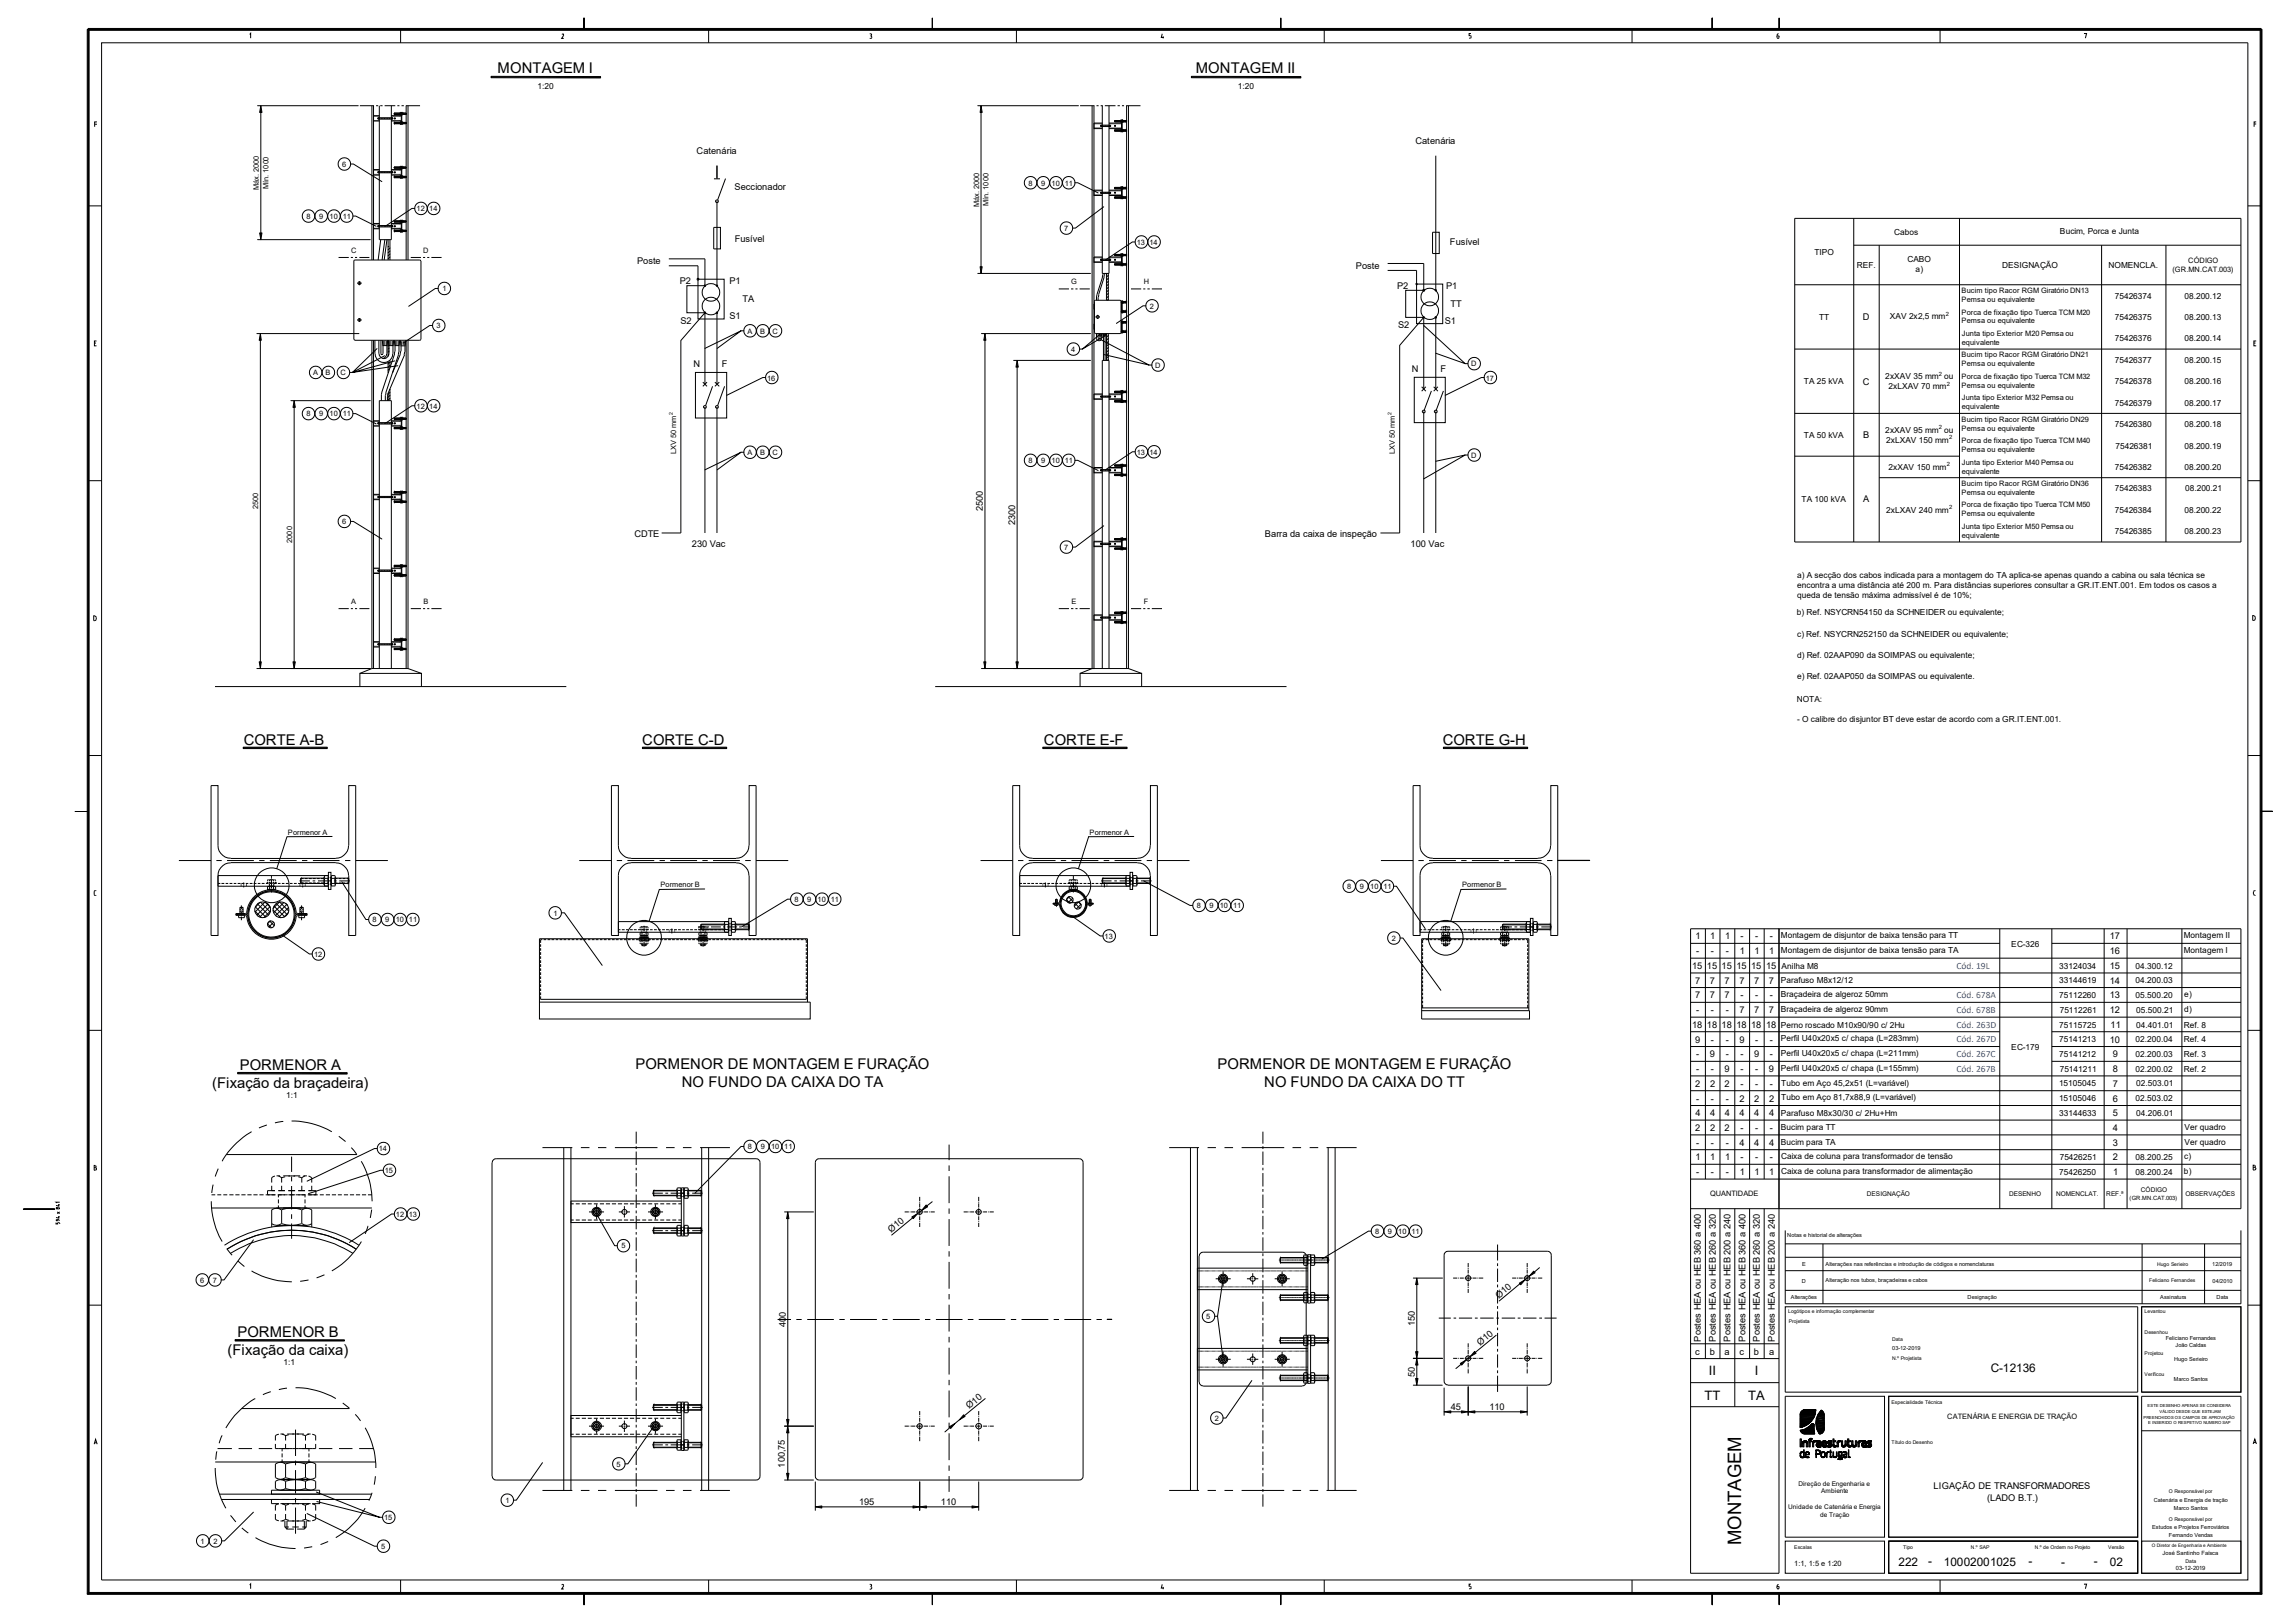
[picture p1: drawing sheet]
<svg xmlns="http://www.w3.org/2000/svg" width="420mm" height="297mm" viewBox="0 0 420 297" stroke-linecap="round" stroke-linejoin="round" font-family="sans-serif">
<defs><g id="words">
<text font-size="3.4" x="318.5" y="282.8" transform="rotate(-90 318.5 282.8)">MONTAGEM</text>
<g font-size="2.7">
<text x="91" y="13.3">MONTAGEM I</text>
<text x="218.7" y="13.3">MONTAGEM II</text>
<text x="44.6" y="136.4">CORTE A-B</text>
<text x="117.5" y="136.4">CORTE C-D</text>
<text x="191" y="136.4">CORTE E-F</text>
<text x="263.9" y="136.4">CORTE G-H</text>
<text x="43.9" y="195.9">PORMENOR A</text>
<text x="116.2" y="195.6">PORMENOR DE MONTAGEM E FURAÇÃO</text>
<text x="222.7" y="195.6">PORMENOR DE MONTAGEM E FURAÇÃO</text>
<text x="38.8" y="199.2">(Fixação da braçadeira)</text>
<text x="124.7" y="199">NO FUNDO DA CAIXA DO TA</text>
<text x="231.3" y="199">NO FUNDO DA CAIXA DO TT</text>
<text x="43.4" y="244.7">PORMENOR B</text>
<text x="41.6" y="248">(Fixação da caixa)</text>
</g>
<g font-size="2.4">
<text x="312.6" y="251.7">II</text>
<text x="321" y="251.7">I</text>
<text x="311.8" y="256.1">TT</text>
<text x="319.8" y="256.1">TA</text>
</g>
<g font-size="2.2">
<text x="364.1" y="251.1">C-12136</text>
<text x="347.3" y="286.6">222</text>
<text x="352.7" y="286.4">-</text>
<text x="355.6" y="286.6">10002001025</text>
<text x="371" y="286.4">-</text>
<text x="377" y="286.6">-</text>
<text x="383" y="286.4">-</text>
<text x="386" y="286.6">02</text>
</g>
<g font-size="1.7">
<text x="127.4" y="28.1">Catenária</text>
<text x="258.9" y="26.3">Catenária</text>
<text x="134.4" y="34.7">Seccionador</text>
<text x="134.4" y="44.2">Fusível</text>
<text x="265.2" y="44.9">Fusível</text>
<text x="116.5" y="48.3">Poste</text>
<text x="124.4" y="52">P2</text>
<text x="133.4" y="52">P1</text>
<text x="248" y="49.3">Poste</text>
<text x="255.6" y="52.9">P2</text>
<text x="264.5" y="52.9">P1</text>
<text x="124.5" y="59.2">S2</text>
<text x="133.4" y="58.4">S1</text>
<text x="135.8" y="55.2">TA</text>
<text x="264.3" y="59.2">S1</text>
<text x="265.3" y="56.1">TT</text>
<text x="340.8" y="58.6">D</text>
<text x="255.7" y="60.1">S2</text>
<text x="126.8" y="67.2">N</text>
<text x="132" y="67.2">F</text>
<text x="258.3" y="68.1">N</text>
<text x="263.5" y="68.1">F</text>
<text x="340.8" y="70.4">C</text>
<text x="340.8" y="80.2">B</text>
<text x="179.8" y="93.6" transform="rotate(-90 179.8 93.6)">2500</text>
<text x="340.8" y="91.9">A</text>
<text x="116" y="98.2">CDTE</text>
<text x="126.5" y="100.2">230 Vac</text>
<text x="185.7" y="96.1" transform="rotate(-90 185.7 96.1)">2300</text>
<text x="231.4" y="98.2">Barra da caixa de inspeção</text>
<text x="258" y="100.2">100 Vac</text>
<text x="310.1" y="171.9">1</text>
<text x="312.8" y="171.9">1</text>
<text x="315.5" y="171.9">1</text>
<text x="318.4" y="171.9">-</text>
<text x="321.1" y="171.9">-</text>
<text x="323.8" y="171.9">-</text>
<text x="385.9" y="171.9">17</text>
<text x="309.5" y="177.3">15 15 15 15 15 15</text>
<text x="310.1" y="180">7</text>
<text x="310.3" y="174.6">-</text>
<text x="312.8" y="180">7</text>
<text x="313" y="174.6">-</text>
<text x="315.5" y="180">7</text>
<text x="315.7" y="174.6">-</text>
<text x="318.2" y="180">7</text>
<text x="318.3" y="174.6">1</text>
<text x="320.9" y="180">7</text>
<text x="320.9" y="174.6">1</text>
<text x="323.5" y="180">7</text>
<text x="323.6" y="174.6">1</text>
<text x="385.9" y="180">14</text>
<text x="385.9" y="177.3">15</text>
<text x="385.9" y="174.6">16</text>
<text x="310.1" y="182.7">7</text>
<text x="310.3" y="185.4">-</text>
<text x="312.8" y="182.7">7</text>
<text x="313" y="185.4">-</text>
<text x="315.5" y="182.7">7</text>
<text x="315.7" y="185.4">-</text>
<text x="318.2" y="185.4">7</text>
<text x="318.4" y="182.7">-</text>
<text x="320.9" y="185.4">7</text>
<text x="321.1" y="182.7">-</text>
<text x="323.5" y="185.4">7</text>
<text x="323.8" y="182.7">-</text>
<text x="385.9" y="185.4">12</text>
<text x="385.9" y="182.7">13</text>
<text x="309.5" y="188.1">18 18 18 18 18 18</text>
<text x="310.1" y="190.8">9</text>
<text x="313" y="190.8">-</text>
<text x="315.7" y="190.8">-</text>
<text x="318.2" y="190.8">9</text>
<text x="321.1" y="190.8">-</text>
<text x="323.8" y="190.8">-</text>
<text x="385.9" y="190.8">10</text>
<text x="386.1" y="188.1">11</text>
<text x="310.3" y="196.2">-</text>
<text x="310.3" y="193.5">-</text>
<text x="312.8" y="193.5">9</text>
<text x="313" y="196.2">-</text>
<text x="315.5" y="196.2">9</text>
<text x="315.7" y="193.5">-</text>
<text x="318.4" y="193.5">-</text>
<text x="318.4" y="196.2">-</text>
<text x="320.9" y="193.5">9</text>
<text x="321.1" y="196.2">-</text>
<text x="323.5" y="196.2">9</text>
<text x="323.8" y="193.5">-</text>
<text x="386.5" y="196.2">8</text>
<text x="386.5" y="193.5">9</text>
<text x="310.1" y="198.9">2</text>
<text x="310.3" y="201.6">-</text>
<text x="312.8" y="198.9">2</text>
<text x="313" y="201.6">-</text>
<text x="315.5" y="198.9">2</text>
<text x="315.7" y="201.6">-</text>
<text x="318.2" y="201.6">2</text>
<text x="318.4" y="198.9">-</text>
<text x="320.9" y="201.6">2</text>
<text x="321.1" y="198.9">-</text>
<text x="323.6" y="201.6">2</text>
<text x="323.8" y="198.9">-</text>
<text x="386.5" y="201.6">6</text>
<text x="386.5" y="198.9">7</text>
<text x="310.1" y="207">2</text>
<text x="310.1" y="204.3">4</text>
<text x="310.3" y="209.7">-</text>
<text x="312.8" y="207">2</text>
<text x="312.8" y="204.3">4</text>
<text x="313" y="209.7">-</text>
<text x="315.5" y="207">2</text>
<text x="315.5" y="204.3">4</text>
<text x="315.7" y="209.7">-</text>
<text x="318.2" y="204.3">4</text>
<text x="318.2" y="209.7">4</text>
<text x="318.4" y="207">-</text>
<text x="320.9" y="209.7">4</text>
<text x="320.9" y="204.3">4</text>
<text x="321.1" y="207">-</text>
<text x="323.6" y="204.3">4</text>
<text x="323.6" y="209.7">4</text>
<text x="323.8" y="207">-</text>
<text x="386.5" y="209.7">3</text>
<text x="386.5" y="207">4</text>
<text x="386.5" y="204.3">5</text>
<text x="310.1" y="212.3">1</text>
<text x="310.3" y="215.1">-</text>
<text x="312.8" y="212.3">1</text>
<text x="313" y="215.1">-</text>
<text x="315.5" y="212.3">1</text>
<text x="315.7" y="215.1">-</text>
<text x="318.3" y="215.1">1</text>
<text x="318.4" y="212.3">-</text>
<text x="320.9" y="215.1">1</text>
<text x="321.1" y="212.3">-</text>
<text x="323.6" y="215.1">1</text>
<text x="323.8" y="212.3">-</text>
<text x="386.5" y="212.3">2</text>
<text x="386.5" y="215.1">1</text>
<text x="163" y="225.6" transform="rotate(-40 163 225.6)">Ø10</text>
<text x="274.2" y="237.7" transform="rotate(-40 274.2 237.7)">Ø10</text>
<text x="143.8" y="242.8" transform="rotate(-90 143.8 242.8)">400</text>
<text x="258.8" y="242.7" transform="rotate(-90 258.8 242.7)">150</text>
<text x="311.1" y="245.5" transform="rotate(-90 311.1 245.5)">Postes HEA ou HEB 360 a 400</text>
<text x="313.9" y="245.5" transform="rotate(-90 313.9 245.5)">Postes HEA ou HEB 260 a 320</text>
<text x="316.6" y="245.5" transform="rotate(-90 316.6 245.5)">Postes HEA ou HEB 200 a 240</text>
<text x="319.3" y="245.5" transform="rotate(-90 319.3 245.5)">Postes HEA ou HEB 360 a 400</text>
<text x="321.9" y="245.5" transform="rotate(-90 321.9 245.5)">Postes HEA ou HEB 260 a 320</text>
<text x="324.7" y="245.5" transform="rotate(-90 324.7 245.5)">Postes HEA ou HEB 200 a 240</text>
<text x="270.8" y="246.3" transform="rotate(-40 270.8 246.3)">Ø10</text>
<text x="310.1" y="247.9">c</text>
<text x="312.8" y="247.9">b</text>
<text x="315.5" y="247.9">a</text>
<text x="318.2" y="247.9">c</text>
<text x="320.8" y="247.9">b</text>
<text x="323.6" y="247.9">a</text>
<text x="177.3" y="257.9" transform="rotate(-40 177.3 257.9)">Ø10</text>
<text x="258.8" y="252" transform="rotate(-90 258.8 252)">50</text>
<text x="265.4" y="258.1">45</text>
<text x="272.5" y="258.1">110</text>
<text x="143.6" y="268.6" transform="rotate(-90 143.6 268.6)">100,75</text>
<text x="157.1" y="275.5">195</text>
<text x="172.1" y="275.5">110</text>
<text x="353.7" y="272.5">LIGAÇÃO DE TRANSFORMADORES</text>
<text x="363.5" y="274.6">(LADO B.T.)</text>
</g>
<g font-size="1.7" fill="#0955f7">
<text x="357.9" y="177.4">Cód. 19L</text>
<text x="357.9" y="185.3">Cód. 678B</text>
<text x="357.9" y="182.6">Cód. 678A</text>
<text x="357.9" y="190.7">Cód. 267D</text>
<text x="357.9" y="188.1">Cód. 263D</text>
<text x="357.9" y="196.2">Cód. 267B</text>
<text x="357.9" y="193.4">Cód. 267C</text>
</g>
<g font-size="1.5">
<text x="98.3" y="16.2">1:20</text>
<text x="226.4" y="16.2">1:20</text>
<text x="331.9" y="46.6">TIPO</text>
<text x="346.5" y="43">Cabos</text>
<text x="348.9" y="48">CABO</text>
<text x="376.8" y="42.9">Bucim, Porca e Junta</text>
<text x="339.6" y="49.1">REF.</text>
<text x="350.4" y="49.8">a)</text>
<text x="366.3" y="49">DESIGNAÇÃO</text>
<text x="385.7" y="49.1">NOMENCLA.</text>
<text x="332.7" y="58.6">TT</text>
<text x="345.7" y="58.5">XAV 2x2,5 mm</text>
<text x="386.8" y="58.5">75426375</text>
<text x="386.8" y="54.7">75426374</text>
<text x="399.6" y="58.5">08.200.13</text>
<text x="399.6" y="54.7">08.200.12</text>
<text x="386.8" y="62.5">75426376</text>
<text x="399.6" y="62.5">08.200.14</text>
<text x="330" y="70.3">TA 25 kVA</text>
<text x="344.8" y="69.4">2xXAV 35 mm ou</text>
<text x="345.4" y="71.2">2xLXAV 70 mm</text>
<text x="386.8" y="70.3">75426378</text>
<text x="386.8" y="66.4">75426377</text>
<text x="399.6" y="70.3">08.200.16</text>
<text x="399.6" y="66.4">08.200.15</text>
<text x="386.8" y="74.3">75426379</text>
<text x="399.6" y="74.3">08.200.17</text>
<text x="330" y="80.1">TA 50 kVA</text>
<text x="344.8" y="79.2">2xXAV 95 mm ou</text>
<text x="345" y="81.1">2xLXAV 150 mm</text>
<text x="386.8" y="78.2">75426380</text>
<text x="387" y="82.1">75426381</text>
<text x="399.6" y="78.2">08.200.18</text>
<text x="399.6" y="82.1">08.200.19</text>
<text x="345.4" y="86">2xXAV 150 mm</text>
<text x="386.8" y="89.9">75426383</text>
<text x="386.8" y="86">75426382</text>
<text x="399.6" y="86">08.200.20</text>
<text x="399.7" y="89.9">08.200.21</text>
<text x="329.6" y="91.9">TA 100 kVA</text>
<text x="345" y="93.9">2xLXAV 240 mm</text>
<text x="386.8" y="93.9">75426384</text>
<text x="399.6" y="93.9">08.200.22</text>
<text x="386.8" y="97.8">75426385</text>
<text x="399.6" y="97.8">08.200.23</text>
<text x="328.7" y="105.7">a) A secção dos cabos indicada para a montagem do TA aplica-se apenas quando a cabina ou sala técnica se</text>
<text x="328.7" y="107.6">encontra a uma distância até 200 m. Para distâncias superiores consultar a GR.IT.ENT.001. Em todos os casos a</text>
<text x="328.7" y="112.6">b) Ref. NSYCRN54150 da SCHNEIDER ou equivalente;</text>
<text x="328.7" y="109.4">queda de tensão máxima admissível é de 10%;</text>
<text x="328.7" y="116.5">c) Ref. NSYCRN252150 da SCHNEIDER ou equivalente;</text>
<text x="328.7" y="124.3">e) Ref. 02AAP050 da SOIMPAS ou equivalente.</text>
<text x="328.7" y="120.4">d) Ref. 02AAP090 da SOIMPAS ou equivalente;</text>
<text x="328.7" y="128.4">NOTA:</text>
<text x="328.7" y="132.2">- O calibre do disjuntor BT deve estar de acordo com a GR.IT.ENT.001.</text>
<text x="325.8" y="171.7">Montagem de disjuntor de baixa tensão para TT</text>
<text x="367.9" y="173.2">EC-326</text>
<text x="399.5" y="171.7">Montagem II</text>
<text x="325.8" y="180">Parafuso M8x12/12</text>
<text x="325.8" y="174.4">Montagem de disjuntor de baixa tensão para TA</text>
<text x="325.9" y="177.2">Anilha M8</text>
<text x="376.7" y="177.2">33124034</text>
<text x="376.7" y="180">33144619</text>
<text x="390.6" y="180">04.200.03</text>
<text x="390.6" y="177.2">04.300.12</text>
<text x="399.5" y="174.4">Montagem I</text>
<text x="325.8" y="185.2">Braçadeira de algeroz 90mm</text>
<text x="325.8" y="182.5">Braçadeira de algeroz 50mm</text>
<text x="376.7" y="182.6">75112260</text>
<text x="376.8" y="185.3">75112261</text>
<text x="390.6" y="182.6">05.500.20</text>
<text x="390.8" y="185.3">05.500.21</text>
<text x="399.5" y="185.2">d)</text>
<text x="399.5" y="182.5">e)</text>
<text x="325.8" y="190.6">Perfil U40x20x5 c/ chapa (L=283mm)</text>
<text x="325.8" y="188">Perno roscado M10x90/90 c/ 2Hu</text>
<text x="376.7" y="190.8">75141213</text>
<text x="376.7" y="188">75115725</text>
<text x="390.6" y="190.8">02.200.04</text>
<text x="390.8" y="188">04.401.01</text>
<text x="399.4" y="188">Ref. 8</text>
<text x="399.5" y="190.8">Ref. 4</text>
<text x="325.8" y="196">Perfil U40x20x5 c/ chapa (L=155mm)</text>
<text x="325.8" y="193.3">Perfil U40x20x5 c/ chapa (L=211mm)</text>
<text x="367.9" y="192.1">EC-179</text>
<text x="376.7" y="193.4">75141212</text>
<text x="376.8" y="196.1">75141211</text>
<text x="390.6" y="196.1">02.200.02</text>
<text x="390.6" y="193.4">02.200.03</text>
<text x="399.5" y="196.1">Ref. 2</text>
<text x="399.5" y="193.4">Ref. 3</text>
<text x="52.4" y="200.9">1:1</text>
<text x="325.8" y="201.4">Tubo em Aço 81,7x88,9 (L=variável)</text>
<text x="325.8" y="198.7">Tubo em Aço 45,2x51 (L=variável)</text>
<text x="376.6" y="201.5">15105046</text>
<text x="376.6" y="198.8">15105045</text>
<text x="390.6" y="201.5">02.503.02</text>
<text x="390.8" y="198.8">02.503.01</text>
<text x="325.8" y="209.5">Bucim para TA</text>
<text x="325.8" y="206.8">Bucim para TT</text>
<text x="325.8" y="204.2">Parafuso M8x30/30 c/ 2Hu+Hm</text>
<text x="376.7" y="204.2">33144633</text>
<text x="390.8" y="204.2">04.206.01</text>
<text x="399.6" y="209.5">Ver quadro</text>
<text x="399.6" y="206.8">Ver quadro</text>
<text x="325.8" y="214.8">Caixa de coluna para transformador de alimentação</text>
<text x="325.8" y="212.2">Caixa de coluna para transformador de tensão</text>
<text x="376.7" y="215">75426250</text>
<text x="376.8" y="212.3">75426251</text>
<text x="390.6" y="215">08.200.24</text>
<text x="390.6" y="212.3">08.200.25</text>
<text x="399.5" y="214.8">b)</text>
<text x="399.5" y="212.2">c)</text>
<text x="51.9" y="249.8">1:1</text>
</g>
<g font-size="1.4">
<text x="47.4" y="34.8" transform="rotate(-90 47.4 34.8)">Máx. 2000</text>
<text x="49.1" y="34.7" transform="rotate(-90 49.1 34.7)">Mín. 1000</text>
<text x="62.6" y="30.6">6</text>
<text x="188.1" y="34">8</text>
<text x="190.5" y="34">9</text>
<text x="192.4" y="34">10</text>
<text x="194.8" y="34">11</text>
<text x="56" y="40">8</text>
<text x="58.4" y="40">9</text>
<text x="60.3" y="40">10</text>
<text x="62.7" y="40">11</text>
<text x="76.2" y="38.7">12</text>
<text x="78.5" y="38.7">14</text>
<text x="179.1" y="37.9" transform="rotate(-90 179.1 37.9)">Máx. 2000</text>
<text x="180.8" y="37.8" transform="rotate(-90 180.8 37.8)">Mín. 1000</text>
<text x="64.2" y="46.3">C</text>
<text x="77.4" y="46.3">D</text>
<text x="194.6" y="42.2">7</text>
<text x="207.9" y="44.8">13</text>
<text x="210.3" y="44.8">14</text>
<text x="80.9" y="53.3">1</text>
<text x="196" y="52">G</text>
<text x="209.2" y="52">H</text>
<text x="358.8" y="53.6">Bucim tipo Racor RGM Giratório DN13</text>
<text x="397.4" y="49.8">(GR.MN.CAT.003)</text>
<text x="400.3" y="48.2">CÓDIGO</text>
<text x="210.4" y="56.5">2</text>
<text x="358.8" y="57.6">Porca de fixação tipo Tuerca TCM M20</text>
<text x="358.8" y="59.2">Pemsa ou equivalente</text>
<text x="358.8" y="55.3">Pemsa ou equivalente</text>
<text x="79.8" y="60.1">3</text>
<text x="136.7" y="61">A</text>
<text x="139" y="61">B</text>
<text x="141.3" y="61.1">C</text>
<text x="196" y="64.4">4</text>
<text x="358.8" y="65.4">Bucim tipo Racor RGM Giratório DN21</text>
<text x="358.9" y="61.5">Junta tipo Exterior M20 Pemsa ou</text>
<text x="358.9" y="63.1">equivalente</text>
<text x="57.3" y="68.7">A</text>
<text x="59.6" y="68.7">B</text>
<text x="62.3" y="68.7">C</text>
<text x="140.3" y="69.6">16</text>
<text x="211.3" y="67.3">D</text>
<text x="269.1" y="67.1">D</text>
<text x="271.8" y="69.6">17</text>
<text x="358.8" y="69.3">Porca de fixação tipo Tuerca TCM M32</text>
<text x="358.8" y="71">Pemsa ou equivalente</text>
<text x="358.8" y="67.1">Pemsa ou equivalente</text>
<text x="56" y="76.2">8</text>
<text x="58.4" y="76.2">9</text>
<text x="60.3" y="76.2">10</text>
<text x="62.7" y="76.2">11</text>
<text x="76.2" y="74.8">12</text>
<text x="78.5" y="74.8">14</text>
<text x="358.8" y="77.2">Bucim tipo Racor RGM Giratório DN29</text>
<text x="358.9" y="73.2">Junta tipo Exterior M32 Pemsa ou</text>
<text x="358.9" y="74.9">equivalente</text>
<text x="123.7" y="83.1" transform="rotate(-90 123.7 83.1)">LXV 50 mm</text>
<text x="136.7" y="83.3">A</text>
<text x="139" y="83.3">B</text>
<text x="141.3" y="83.3">C</text>
<text x="207.9" y="83.2">13</text>
<text x="210.3" y="83.2">14</text>
<text x="255.1" y="83.1" transform="rotate(-90 255.1 83.1)">LXV 50 mm</text>
<text x="269.1" y="83.8">D</text>
<text x="358.8" y="81.1">Porca de fixação tipo Tuerca TCM M40</text>
<text x="358.8" y="82.7">Pemsa ou equivalente</text>
<text x="358.8" y="78.8">Pemsa ou equivalente</text>
<text x="188.1" y="84.8">8</text>
<text x="190.5" y="84.8">9</text>
<text x="192.4" y="84.8">10</text>
<text x="194.8" y="84.8">11</text>
<text x="358.8" y="88.9">Bucim tipo Racor RGM Giratório DN36</text>
<text x="358.9" y="85">Junta tipo Exterior M40 Pemsa ou</text>
<text x="358.9" y="86.7">equivalente</text>
<text x="47.2" y="93.2" transform="rotate(-90 47.2 93.2)">2500</text>
<text x="62.6" y="96">6</text>
<text x="358.8" y="92.8">Porca de fixação tipo Tuerca TCM M50</text>
<text x="358.8" y="94.5">Pemsa ou equivalente</text>
<text x="358.8" y="90.6">Pemsa ou equivalente</text>
<text x="53.5" y="99.4" transform="rotate(-90 53.5 99.4)">2000</text>
<text x="194.6" y="100.6">7</text>
<text x="358.9" y="96.8">Junta tipo Exterior M50 Pemsa ou</text>
<text x="358.9" y="98.4">equivalente</text>
<text x="64.3" y="110.5">A</text>
<text x="77.5" y="110.5">B</text>
<text x="196" y="110.5">E</text>
<text x="209.3" y="110.5">F</text>
<text x="52.7" y="152.7">Pormenor A</text>
<text x="199.3" y="152.7">Pormenor A</text>
<text x="101.2" y="167.6">1</text>
<text x="120.8" y="162.3">Pormenor B</text>
<text x="145.3" y="165.1">8</text>
<text x="147.7" y="165.1">9</text>
<text x="149.6" y="165.1">10</text>
<text x="152" y="165.1">11</text>
<text x="218.9" y="166.2">8</text>
<text x="221.2" y="166.2">9</text>
<text x="223.1" y="166.2">10</text>
<text x="225.6" y="166.2">11</text>
<text x="246.4" y="162.7">8</text>
<text x="248.8" y="162.7">9</text>
<text x="250.7" y="162.7">10</text>
<text x="253.1" y="162.7">11</text>
<text x="267.5" y="162.3">Pormenor B</text>
<text x="68.2" y="168.8">8</text>
<text x="70.5" y="168.8">9</text>
<text x="72.4" y="168.8">10</text>
<text x="74.8" y="168.8">11</text>
<text x="202.1" y="171.8">13</text>
<text x="254.6" y="172.2">2</text>
<text x="57.4" y="175.1">12</text>
<text x="69.3" y="210.7">14</text>
<text x="70.4" y="214.7">15</text>
<text x="136.8" y="210.3">8</text>
<text x="139.1" y="210.3">9</text>
<text x="141.1" y="210.3">10</text>
<text x="143.5" y="210.3">11</text>
<text x="312.8" y="218.9">QUANTIDADE</text>
<text x="72.4" y="222.7">12</text>
<text x="74.8" y="222.7">13</text>
<text x="251.5" y="225.8">8</text>
<text x="253.9" y="225.8">9</text>
<text x="255.8" y="225.8">10</text>
<text x="258.2" y="225.8">11</text>
<text x="113.7" y="228.5">5</text>
<text x="36.6" y="234.7">6</text>
<text x="38.9" y="234.7">7</text>
<text x="220.6" y="241.4">5</text>
<text x="222.2" y="260">2</text>
<text x="356.2" y="259.8">CATENÁRIA E ENERGIA DE TRAÇÃO</text>
<text x="112.8" y="268.4">5</text>
<text x="92.5" y="275">1</text>
<text x="70.3" y="278.2">15</text>
<text x="36.7" y="282.5">1</text>
<text x="39" y="282.5">2</text>
<text x="69.7" y="283.5">5</text>
<text x="328.2" y="286.6">1:1, 1:5 e 1:20</text>
</g>
<g font-size="1.2">
<text x="341.5" y="218.9">DESIGNAÇÃO</text>
<text x="367.5" y="218.9">DESENHO</text>
<text x="376.1" y="218.9">NOMENCLAT.</text>
<text x="385.3" y="218.9">REF.ª</text>
<text x="391.6" y="218.2">CÓDIGO</text>
<text x="399.8" y="218.9">OBSERVAÇÕES</text>
<text x="329" y="271.9">Direção de Engenharia e</text>
<text x="333.1" y="273.3">Ambiente</text>
<text x="327.1" y="276.1">Unidade de Catenária e Energia</text>
<text x="333" y="277.6">de Tração</text>
</g>
<g font-size="1.1">
<text x="355.9" y="57.8">2</text>
<text x="354.7" y="68.7">2</text>
<text x="356.1" y="70.6">2</text>
<text x="354.7" y="78.5">2</text>
<text x="356.5" y="80.4">2</text>
<text x="356.1" y="85.3">2</text>
<text x="356.5" y="93.2">2</text>
<text x="389.6" y="219.6">(GR.MN.CAT.003)</text>
<text x="395.6" y="284.5">José Santinho Faísca</text>
<text x="398" y="287.2">03-12-2019</text>
</g>
<g font-size="1">
<text x="326.9" y="226.4">Notas e historial de alterações</text>
<text x="329.6" y="231.7">E</text>
<text x="333.9" y="231.6">Alterações nas referências e introdução de códigos e nomenclaturas</text>
<text x="404.7" y="231.7">12/2019</text>
<text x="327.6" y="237.7">Alterações</text>
<text x="329.6" y="234.7">D</text>
<text x="333.9" y="234.7">Alteração nos tubos, braçadeiras e cabos</text>
<text x="359.9" y="237.7">Designação</text>
<text x="395.1" y="237.7">Assinatura</text>
<text x="404.7" y="234.7">04/2010</text>
<text x="405.5" y="237.7">Data</text>
<text x="396.2" y="245.2">Feliciano Fernandes</text>
<text x="346.1" y="247">03-12-2019</text>
<text x="397.7" y="249">Hugo Serieiro</text>
<text x="397.9" y="246.5">João Caldas</text>
<text x="397.6" y="252.8">Marco Santos</text>
<text x="394" y="274.8">Catenária e Energia de tração</text>
<text x="393.7" y="279.8">Estudos e Projetos Ferroviários</text>
<text x="396.7" y="281.3">Fernando Vendas</text>
<text x="397.6" y="276.3">Marco Santos</text>
</g>
<g font-size=".9">
<text x="123.1" y="76" transform="rotate(-90 123.1 76)">2</text>
<text x="254.5" y="76" transform="rotate(-90 254.5 76)">2</text>
<text x="394.6" y="231.6">Hugo Serieiro</text>
<text x="393.1" y="234.7">Feliciano Fernandes</text>
<text x="327.1" y="240.2">Logótipos e informação complementar</text>
<text x="327.2" y="242.1">Projetista</text>
<text x="346.1" y="245.4">Data</text>
<text x="392.3" y="244.1">Desenhou</text>
<text x="392.3" y="240.3">Levantou</text>
<text x="346.1" y="248.8">N.º Projetista</text>
<text x="392.3" y="247.9">Projetou</text>
<text x="392.3" y="251.8">Verificou</text>
<text x="346" y="257">Especialidade Técnica</text>
<text x="346" y="264.3">Título do Desenho</text>
<text x="396.7" y="273.3">O Responsável por</text>
<text x="396.7" y="278.3">O Responsável por</text>
<text x="328.2" y="283.4">Escalas</text>
<text x="348.2" y="283.4">Tipo</text>
<text x="360.5" y="283.4">N.º SAP</text>
<text x="372.2" y="283.4">N.º de Ordem no Projeto</text>
<text x="385.7" y="283.4">Versão</text>
<text x="399.8" y="286">Data</text>
</g>
<g font-size=".8">
<text x="392.9" y="257.4">ESTE DESENHO APENAS SE CONSIDERA</text>
<text x="392.1" y="259.6">PREENCHIDOS OS CAMPOS DE APROVAÇÃO</text>
<text x="392.9" y="260.6">E INSERIDO O RESPETIVO NUMERO SAP</text>
<text x="395" y="258.5">VÁLIDO DESDE QUE ESTEJAM</text>
<text x="393.6" y="283.2">O Diretor de Engenharia e Ambiente</text>
</g>
</g></defs>
<g fill="none" stroke="#000" stroke-width=".18">
<path d="M16 5.4h.3v286.2h-.3zM16.1 5.2h397.5v.3h-397.5zM18.6 7.8h392.6v281.3h-392.6zM45.7 6.3l.1-.2v.9M47.1 19.3h18.4M47.7 19.3l.2 1.3h-.4zM65.8 19.3h2.6M68 19.3v28.3M68.3 19.3v28.3M68.8 19.3h.4M69.4 19.3v24.6h2.2v-24.6M69.6 19.3h.4"/>
<path d="M70.4 19.3h1.9M72.7 19.3h.4M73.3 5.4v2.4M73.4 19.3h.5M74.3 19.3h2.5M74.3 19.3v28.3M74.6 19.3v28.3M89.8 14h20.1v.3l-20.1-.1zM102.8 6.3l.2-.1 .1 .2M103.1 6.4l-.4 .6h.4M106.8 3.3v2.1zM129.6 5.4v2.4"/>
<path d="M159.1 6.2l.3 .1v.1l-.2 .2M159.3 6.6h.1v.4h-.3M170.5 3.3l.1 2.1zM178.9 19.3h18.4M179.5 19.3l.2 1.3h-.4zM185.9 5.4v2.4M197.6 19.3h2.6M199.8 19.3v103M200.1 19.3v103M200.6 19.3h.4M201.3 19.3h.4M201.6 19.3v30.7h1.3v-30.7"/>
<path d="M202.1 19.3h1.9M204.4 19.3h.5M205.2 19.3h.4M206 19.3h2.6M206.1 19.3v103M206.4 19.3v103M212.6 6.2l-.2 .7h.5M212.8 6.6v.4M217.9 14h20.1v.3l-20.1-.1zM234.3 3.3v2.1zM242.2 5.4v2.4M269.1 6.1h-.4v.4l.4 .1v.1v.2l-.4 .1"/>
<path d="M298.5 5.4v2.4M313.2 3.3v2.1zM325 6.6h.4l.1 .2M325 6.6v.3M325.3 6.1l-.3 .4M325.4 3.3l.1 2.1zM325.4 6.7v.3h-.3v-.1M354.9 5.4v2.4M381.3 6.2l.4-.1-.2 .9M413.4 5.4h.4v286.2h-.4zM16.1 37.7h2.5M17.3 22.7h.4"/>
<path d="M17.7 22.3h-.4v.9M47.7 20.6v22M64.1 30h.5l5.2 3.2M64.6 39.5h.5l3.7 1.9M68.3 22.1h1.1M68.3 21.3h1.1M68.3 31.2h1.1M68.3 31.9h1.1M69.1 21.7h2.8M69.1 31.5h2.8M69.1 21.5h2.7v.3h-2.7zM69.1 31.4h2.7v.2h-2.7z"/>
<path d="M69.2 21.6l.1 .1zM69.2 31.5l.1 .1zM69.2 21.5v.3M69.2 31.4v.2M69.3 21.5v.3M69.3 31.4v.1M69.3 31.6v.1M69.4 21.2h-1.1v.9h1.1M69.4 31h-1.1v1h1.1M71.6 22.1h1.8M71.6 21.2h1.8M71.6 21.3h1.8"/>
<path d="M71.6 31h1.8M71.6 32h1.8M71.6 31.2h1.8M71.6 31.9h1.8M71.6 21.6l.2 .1zM71.6 31.5l.2 .1zM71.7 21.5v.3M71.7 31.4v.1M71.7 31.6v.1M71.8 21.5v.3M71.8 31.4v.2M72.1 22.5h2.3"/>
<path d="M72.1 21.7h.3M72.1 20.8h2.3M72.1 31.5h.3M72.1 30.7h2.3M72.1 32.4h2.3M72.1 20.7v.2M72.1 22.4v.2M72.1 30.6v.2M72.1 32.3v.2M72.1 20.7h1.3M72.1 20.9h1.3M72.1 22.4h1.1"/>
<path d="M72.1 22.6h1.1M72.1 30.6h1.3M72.1 30.8h1.3M72.1 32.5h1.3M72.1 32.3h1.1M72.1 21.6h.2v.2zM72.1 31.5h.2v.1zM72.1 22.6h2.2M72.1 22.4h2.2M72.1 21h1.1M72.1 32.3h2.2M72.2 21.5v.3"/>
<path d="M72.2 31.4v.1M72.2 31.6v.1M73.2 20.6h.2v.4h-.2zM73.2 22.3v.4M73.2 30.4h.2v.5h-.2zM73.2 32.2v.4M73.2 22.3h.2M73.2 22.8h.5M73.2 32.6h.5M73.2 32.1h.2M73.4 22.3v.4M73.4 32.2v.4"/>
<path d="M73.4 22.8v-2.2l.1 2.2M73.4 32.6v-2.2l.1 2.2M73.4 20.7h.1M73.4 21h.1M73.4 30.5h.1M73.4 30.8h.1M73.4 32.6h.1M73.5 20.6v.4M73.5 22.4v.3M73.5 30.5v.4M73.5 32.2v.4M73.5 22.3v.4"/>
<path d="M73.5 22.3h.2M73.5 20.7h.8M73.5 20.9h.8M73.5 30.6h.8M73.5 30.8h.8M73.5 32.5h.8M73.5 32.1h.2M73.7 20.6h-.2v.4h.2M73.7 30.4h-.2v.5h.2M73.7 20.6v.4M73.7 22.3v.4M73.7 30.4v.5"/>
<path d="M73.7 32.2v.4M73.7 21h.6M73.7 22.4h.6M73.7 22.6h.6M73.7 32.3h.6M74.3 20.7v.3zM74.3 22.4v.2zM74.3 30.6v.2zM74.3 32.3v.2zM75.9 38.1h-.5l-4.9 3.3M130.6 32.7h1.1M131.1 30.3v2.4"/>
<path d="M131.1 36.8v15.5M132.7 32.7l-1.4 3.9M179.5 20.6v28.2M196.6 33.4h.5l3.8 1.9M200.1 34.9h1.5M200.1 35.6h1.5M200.1 22.6h1.5M200.1 23.4h1.5M201.3 35.3h1.9M201.3 23h1.9M201.3 22.9h1.8l.1 .3h-1.9zM201.3 35.2h1.8l.1 .2h-1.9z"/>
<path d="M201.4 35.2h.1v.1h-.1zM201.4 23l.1 .1zM201.4 22.9v.3M201.4 35.2v.2M201.5 22.9v.1M201.5 23.1v.1M201.5 35.1v.3M201.6 34.8h-1.5v1h1.5M201.6 22.5h-1.5v1h1.5M201.9 37.8l-5.2 3.9h-.5M202.9 34.8h2.2M202.9 35.8h2.2"/>
<path d="M202.9 34.9h2.2M202.9 35.6h2.2M202.9 22.5h2.2M202.9 23.5h2.2M202.9 22.6h2.2M202.9 23.4h2.2M202.9 35.2l.2 .1zM202.9 23l.2 .1zM203 22.9v.1M203 23.1v.1M203 35.1v.3M203.8 35.3h.3"/>
<path d="M203.8 23h.3M203.8 34.4h2.3M203.8 36.2h2.3M203.8 22.2h2.3M203.8 23.9h2.3M203.9 35.2h.1v.1zM203.9 23l.1-.1v.2zM203.9 34.3v.2M203.9 36v.2M203.9 22.1v.2M203.9 23.8v.2M203.9 22.1h1.2v.2"/>
<path d="M203.9 36h1.2v.3M203.9 34.3h2.1M203.9 34.3h1M203.9 36.3h2.1M203.9 36.2h1M203.9 22.3h2.1M203.9 22.3h1M203.9 23.7h2.1M203.9 23.8h1M204 22.9v.1M204 23.1v.1M204 35.1v.3"/>
<path d="M204.9 22v.4M204.9 23.7v.4M204.9 34.2v.4M204.9 35.9v.4M205 34.2v.4M205 34.2h.1M205 34.7h.1M205.1 35.9h-.1v.5h.4v-.5h-.1v.5v-2.2h-.2v2.2M205.1 23.7h-.1v.4h.4v-.4h-.1v.4v-2.2h-.2v2.2M205.1 23.7v.3h-1.2M205.1 34.3v.2h-1.2M205.1 21.9l-.1 .1v.4h.1"/>
<path d="M205.1 34.6h.2M205.1 36h.2M205.1 22h.2M205.1 24h.2M205.3 22h.1v.4h-.1zM205.3 34.2v.4M205.3 34.2h.1M205.3 34.5h.8M205.3 34.7h.1M205.3 36h.8M205.3 22.1h.8M205.3 24h.8"/>
<path d="M205.4 34.2v.4M205.4 34.3h.7M205.4 36.2h.7M205.4 22.3h.7M205.4 23.8h.7M206 34.3l.1 .2zM206 36v.3zM206 22.1v.2zM206 23.7l.1 .3zM262.6 28.5v24.6M328.3 40h81.6v59.2h-81.6zM339.1 40v59.2"/>
<path d="M358.4 40v59.2M411.2 37.7h2.4M412.3 22.7h.4M412.7 22.3h-.4v.9M47.1 43.9h20.6M47.5 42.6h.4l-.2 1.3zM61.9 47.1h1.9M64.2 47.1h.4M64.9 47.1h.4M65.4 51.8h.7M65.4 58.5h.7M65.5 51.7v.3"/>
<path d="M65.5 58.4v.3M65.5 51.9l.2 .2 .3-.2M65.5 51.7l.2-.1 .3 .1M65.5 58.7l.2 .1 .3-.1M65.5 58.4l.2-.1 .3 .1M65.7 51.5v.7M65.7 58.2v.7M65.7 47.1h1.9M66 51.7v.3M66 58.4v.3M68.3 41h1.1M68.3 41.8h1.1"/>
<path d="M69.1 41.4h2.8M69.1 41.3h2.7v.2h-2.7zM69.2 41.4h.1zM69.2 41.3v.2M69.3 41.2v.4M69.4 40.9h-1.1v1h1.1M69.6 43.9l-.4 3.7M70.4 43.9l-.5 3.7M70.8 43.9l-.5 3.7M71 43.9v3.7M71.1 45.1l-.1 .1M71.3 45.4l-.3 .3"/>
<path d="M71.3 45.9l-.3 .4M71.3 46.5l-.3 .3M71.3 47l-.3 .4M71.3 43.9v3.7M71.6 40.9h1.8M71.6 41.9h1.8M71.6 41h1.8M71.6 41.8h1.8M71.6 41.4h.2zM71.7 41.2v.4M71.8 41.3v.2M72.1 41.4h.3"/>
<path d="M72.1 40.5h2.3M72.1 42.2h2.3M72.1 40.4v.2M72.1 42.2v.1M72.1 40.4h1.3M72.1 40.6h1.3M72.1 42.2h1.1M72.1 42.3h1.1M72.1 41.4l.2-.1v.2zM72.1 42.1h2.2M72.1 42.4h1.3M72.2 41.2v.4"/>
<path d="M73.2 40.3h.2v.5h-.2zM73.2 42.5v-.5h.2v.5M73.2 42.5h.5M73.4 42.5v-2.2l.1 2.2M73.4 40.4h.1M73.4 40.7h.1M73.5 40.3v.4M73.5 42.1v.3M73.5 40.4h.8M73.5 40.6h.8M73.5 42.4h.8M73.7 40.3h-.2v.5h.2"/>
<path d="M73.7 42h-.2v.5l-.1-.1M73.7 40.3v.5M73.7 42v.5M73.7 42.2h.6M73.7 42.3h.6M74.3 40.4v.2zM74.3 42.1v.3zM75.1 47.1h1.9M77 47.8l-.2-.2h-11.9l-.2 .2v14.3l.2 .2h11.9l.2-.2M77 47.8v14.3M77.4 47.1h.4M78.1 47.1h.4"/>
<path d="M78.9 47.1h1.9M79.1 59.6h-.5l-4.9 3.2M80.1 52.8h-.5l-4.8 3.2M122.3 47.4h6.6v4.9h-3.3v4.9h3.3M122.3 48.6h5.4v9.8h4.8v-7.3h-4.8M128.9 57.1l.2 .1-.1 .2-.2-.2zM128.9 52.2l.2 .1-.1 .1-.2-.1zM130.6 41.6h1.2v4h-1.2zM131.1 57.1h.1v.3h-.1zM131.1 52.2h.1v.2h-.1zM131.1 54.7h.1M131.1 57.2v13.1"/>
<path d="M178.9 50h20.6M179.3 48.8h.4l-.2 1.2zM193.7 52.9h1.8M195.9 52.9h.4M196.7 52.9h.4M197.5 52.9h1.8M200.1 47.2h1.5M200.1 47.9h1.5M200.1 55.7h.1M200.1 56.6h.1M200.1 55.8h.1M200.1 56.5h.1"/>
<path d="M200.1 59.4h.1M200.1 59.5h.1M200.2 55h4.8v6h-4.6l-.2-.1zM200.4 58h.8M200.5 57.8v.4M200.6 58.1l.1 .2 .3-.2M200.6 57.9l.1-.2 .3 .2M200.8 57.6v.8M201 54l-.1 .9M201 57.8v.4M201.3 47.5h1.9M201.3 47.4h1.8l.1 .3h-1.9z"/>
<path d="M201.4 47.5l.1 .1zM201.4 47.4v.3M201.5 47.4v.3M201.6 47h-1.5v1h1.5M201.7 50.7l-1 3.2-.1 1M201.7 50.3l-.1 .5M201.8 50v.3M202 50.7l-1 3.2M202.1 50l-.2 .7M202.4 50v4.9M202.5 50l-.1 .2M202.7 50.4l-.3 .3"/>
<path d="M202.7 50.9l-.3 .4M202.7 51.5l-.3 .3M202.7 52l-.3 .4M202.7 52.6l-.3 .3M202.7 53.1l-.3 .4M202.7 53.7l-.3 .3M202.7 54.2l-.3 .4M202.7 54.8l-.1 .1M202.7 50v4.9M202.9 47h2.2M202.9 48h2.2M202.9 47.2h2.2"/>
<path d="M202.9 47.9h2.2M202.9 47.5l.2 .1zM203 47.4v.3M203.8 47.5h.3M203.8 46.7h2.3M203.8 48.4h2.3M203.9 47.5h.1v.1zM203.9 48.3v.2M203.9 48.3h2.1M203.9 48.3h1M203.9 48.5h1M204 47.4v.3"/>
<path d="M204.9 46.5v.4M204.9 48.2v.4M205 48.6h.4M205.1 56.9v.2M205.1 55.7h.1M205.1 56.6h.1M205.1 55.8h.1M205.1 56.5h.1M205.1 55.3h1M205.1 55.1h.1M205.1 55.2h.1M205.1 55.5h.1"/>
<path d="M205.1 57h1M205.1 57.1h.9M205.1 56.8h.1M205.1 59.4h.1M205.1 59.5h.1M205.1 59h1M205.1 58.8h.9M205.1 58.8h.1M205.1 59.2h.1M205.1 46.8h-1.2v-.2h1.2v.2M205.1 48.3v.2h-1.2M205.1 55.2v.2"/>
<path d="M205.1 58.8v.3M205.1 46.4h-.1v.5h.1M205.1 48.1l-.1 .1v.4M205.1 48.6v-2.2h.2v2.2M205.1 58.7h.2v2.3h-.2zM205.1 46.5h.2M205.1 46.8h.2M205.1 48.6h.2M205.1 55.2h.2M205.1 55.5h.2M205.1 56.9h.2M205.1 59.1h.2"/>
<path d="M205.3 56.8v.5v-2.2h-.2v2.2M205.3 46.4h.1v.5h-.1zM205.3 48.6v-.5l.1 .1v.4M205.3 55.1h.1v.4h-.1zM205.3 59.2v-.4h.1v.4M205.3 46.6h.8M205.3 46.8h.8M205.3 48.5h.7M205.3 55.2h.8M205.3 55.4h.8M205.3 56.9h.8M205.3 56.8h.1"/>
<path d="M205.3 59.1h.8M205.3 59.2h.1M205.4 56.8v.4l-.3 .1M205.4 48.3h.7M205.4 48.5h.7M205.4 57.1h.7M205.4 58.9h.7M206 46.6l.1 .2zM206 48.3v.2zM206 55.1v.3zM206 56.8l.1 .3zM206 58.8v.3z"/>
<path d="M206.9 52.9h1.8M207.6 44.3h-.5l-4.8 3.2M209.1 52.9h.4M209.6 56h-.5l-4.9 3.2M209.9 52.9h.4M210.7 52.9h1.9M253.8 48.2h6.6v4.9h-3.3v5h3.3l-4.4 5.1v34.3h-3.5M253.8 49.5h5.3v9.7h4.8v-7.2h-4.8M259 51.9l.2 .1v.1h-.1zM260.3 58h.2v.2h-.1zM260.4 59.6l7.6 6.9-5.4-1.9M260.4 58.1v13.1"/>
<path d="M262 42.5h1.3v3.9h-1.3zM262.6 58h.1v.2l-.2-.1zM262.6 53h.1v.3h-.1zM262.6 55.6h.1M262.6 58.1v13.1M328.3 52.1h81.6M339.1 44.9h70.8M343.7 44.9v54.3M384.4 44.9v54.3M396.2 44.9v54.3M17.3 62.8h.3M17.7 62.4h-.4v.9h.4"/>
<path d="M47 61h18.7M47.6 61l.2 1.3h-.4zM47.6 62.3v58.8M53.2 73.3h14.5M53.8 73.3l.2 1.2h-.4zM53.8 74.5v46.6M64 68.2h.5M64.6 75.7h.5l3.7 1.9M68 62.3v60M68.3 62.3v60M68.3 77.1h1.1M68.3 77.9h1.1"/>
<path d="M68.6 62.3v2.4M68.6 64.7a1.61 1.61 0 0 0 1.6 1.6 1.61 1.61 0 0 0 1.6-1.6M69 63.8l-4.5 4.4 5.9-3.1M69.1 77.5h2.8M69.1 77.3h2.7v.3h-2.7zM69.2 77.4l.1 .1zM69.2 77.3v.3M69.3 77.3v.3M69.3 62.3v2.4M69.3 64.7a.89 .89 0 0 0 .9 .9 .89 .89 0 0 0 .9-.9M69.4 77h-1.1v1h1.1M69.7 62.3v2.4l.1 .2 .2-.2"/>
<path d="M69.9 62.3l.1 .9h.8l.1-.9M70.1 63.2v1.5M70.1 62.4v.8M70.4 62.4v.8M70.5 72.3v1M70.6 71.9l-.1 .4M70.7 64.7l-.3 .7-.4 .2M70.7 62.4v.8M70.8 63.2v1.5M71 62.3v2.9M71 66.2v2M71 72v1.3"/>
<path d="M71 72.1l-.1 1.2M71 62.3l.1 .9h.8l.1-.9M71.1 62.7l-.1 .1M71.1 63.2l-.1 .1M71.1 64.9l-.1 .1M71.2 63.7l-.2 .2M71.2 64.3l-.2 .1M71.2 63.2v1.5M71.2 62.4v.8M71.2 67.5l-.2 .2M71.3 66.3l-.3 .3M71.3 66.8l-.3 .4"/>
<path d="M71.3 71.2l-.1 .1M71.3 71.8l-.3 .3M71.3 72.3l-.3 .4M71.3 72.9l-.3 .3M71.3 66v1.3M71.3 71.2v2.1M71.5 62.4v.8M71.6 77h1.8M71.6 78h1.8M71.6 77.1h1.8M71.6 77.9h1.8M71.6 77.4l.2 .1z"/>
<path d="M71.7 77.3v.3M71.8 77.3v.3M71.8 62.4v.8M71.9 63.2v1.5M72.1 76.6h2.3M72.1 78.3h2.3M72.1 77.5h.3M72.1 76.5v.2M72.1 78.2v.2M72.1 76.7h1.1M72.1 76.5h1.1M72.1 78.4h1.3"/>
<path d="M72.1 78.2h1.3M72.1 77.4h.2v.2zM72.1 62.3l.1 .9h.8l.1-.9M72.1 76.5h2.2M72.1 76.8h2.2M72.2 64.8l-2.4 7v1.5M72.2 66l-7.7 2.2 8.3-1.3M72.2 77.3v.3M72.2 64.3l-.1 .5M72.3 63.3v1M72.3 62.4v.8M72.6 62.4v.8"/>
<path d="M72.9 64.9l-2.3 7M72.9 62.4v.8M72.9 64.4v.5M73 63.3v1.1M73.2 76.4v.4M73.2 76.4h.2M73.2 76.9h.2M73.2 62.3l.1 1h.8l.1-1M73.2 64.8l-1.4 3.4M73.3 64.2l-.1 .6M73.4 78.6v-.5h-.2v.5h.5M73.4 63.3v.9"/>
<path d="M73.4 76.4v.4M73.4 78.6v-2.2l.1 2.2M73.4 62.4v.8M73.4 78.5h.1M73.4 78.2h.1M73.5 76.5v.3M73.5 78.1v.4M73.5 76.4v.4M73.5 76.4h.2M73.5 76.9h.2M73.5 78.4h.8M73.5 78.2h.8"/>
<path d="M73.7 78.1h-.2v.5M73.7 76.4v.4M73.7 78.1v.5M73.7 76.7h.6M73.7 76.5h.6M73.7 62.4v.8M74 64.9l-3 7.2M74 62.4v.8M74 64.4l-.1 .5M74.1 63.3v1.1M74.3 76.5v.3zM74.3 78.2v.2z"/>
<path d="M74.3 62.3v60M74.6 62.3v60M75.9 74.3h-.5l-4.9 3.2M127.2 68.2h5.7v8.3h-5.7zM128.6 69.9l.7 .8M128.9 70.3v-13.1l-4.4 5.1v35.2h-3.5M128.9 63.8l6.7-3.3-4.4 3.3M128.9 74.5v23M129.3 69.9l-.7 .8M130.3 70.7l-1.2 3.5M130.8 69.9l.8 .8M131.1 74.5v23"/>
<path d="M131.6 69.9l-.8 .8M132.5 70.7l-1.2 3.5M135.6 60.5h.5M140 69.1h-.5l-6.6 3.2M179.5 61h20M180.2 61l.1 1.3h-.3zM180.2 62.3v58.8M185.4 66h14.1M186.1 66l.2 1.2h-.5zM186.1 67.2v53.9M197.5 63.9h.5M200.1 60.3h.1"/>
<path d="M200.1 60.2h.1M200.1 72.2h1.5M200.1 72.9h1.5M200.6 61v.9a.47 .47 0 0 0 .4 .5 .47 .47 0 0 0 .5-.5M200.9 61v.9l.1 .1 .2-.1M201.2 61v.5h.3l.1-.5M201.2 61.1v.8M201.3 72.6h1.9M201.3 62.1l8.9 4.7-8.2-1.9M201.3 72.5h1.8l.1 .2h-1.9zM201.4 72.5v.1v-.1h.1v.1M201.4 61.1v.4"/>
<path d="M201.5 72.4v.3M201.5 61.1v.4M201.5 61.5v.4M201.6 72.1h-1.5v1h1.5M201.8 61v.5h.4v-.5M201.8 61.1v4.9M202 61.1v.4l-4 2.4 3.3-2.8M202.1 61.1v4.9M202.4 61v5M202.5 61l-.1 .2M202.7 61.4l-.3 .3M202.7 61.9l-.3 .4"/>
<path d="M202.7 62.5l-.3 .3M202.7 63l-.3 .4M202.7 63.6l-.3 .3M202.7 64.1l-.3 .4M202.7 64.7l-.3 .3M202.7 65.2l-.3 .4M202.7 65.8l-.1 .2M202.7 61v5M202.9 72.1h2.2M202.9 73.1h2.2M202.9 72.2h2.2M202.9 72.9h2.2"/>
<path d="M202.9 72.6v-.1l.2 .1M203 72.4v.3M203.8 72.6h.3M203.8 71.7h2.3M203.8 73.4h2.3M203.9 72.5h.1v.1zM203.9 71.6v.2M203.9 73.3v.2M203.9 73.3h1.2v.3M203.9 71.6h2.1M203.9 71.6h1M203.9 73.6h2.1"/>
<path d="M203.9 73.5h1M204 72.4v.3M204.9 71.5v.4M204.9 73.2v.4M205 71.5v.5h.1M205 71.5h.1M205.1 60.6v.2M205.1 60.3h.1M205.1 60.2h.1M205.1 60.7h1M205.1 60.8h.9M205.1 60.9h.1"/>
<path d="M205.1 60.5h.1M205.1 73.2h-.1v.5h.4v-.5h-.1v.5v-2.2h-.2v2.2M205.1 71.6v.2h-1.2M205.1 60.5h.2M205.1 71.9h.2M205.1 73.3h.2M205.3 73.3h.8M205.3 60.5h.1v.4h-.1zM205.3 71.5v.5h.1v-.5M205.3 60.6h.8M205.3 71.5h.1M205.3 71.8h.8"/>
<path d="M205.4 60.8h.7M205.4 71.6h.7M205.4 73.5h.7M206 60.5l.1 .2zM206 71.6l.1 .2zM206 73.3v.3zM210.2 66.8h.5M258.7 69h5.7v8.3h-5.7zM260.1 70.8l.7 .8M260.4 75.3v22.2M260.8 70.8l-.7 .8M261.8 71.5l-1.3 3.6"/>
<path d="M262.3 70.8l.7 .8M262.6 75.3v22.2M263 70.8l-.7 .8M264 71.5l-1.3 3.6M268 66.5h.5M271.5 69.1h-.5l-6.6 3.2M328.3 63.9h81.6M328.3 75.6h81.6M412.3 62.8h.3M412.7 62.4h-.4v.9h.4M16.1 88h2.5M64.1 95.4h.5l5.2 3.2"/>
<path d="M68.3 90.6h1.1M68.3 91.3h1.1M69.1 91h2.8M69.1 90.8h2.7v.3h-2.7zM69.2 90.9l.1 .1zM69.2 90.8v.3M69.3 90.8v.3M69.4 90.5h-1.1v.9h1.1M71.6 90.5h1.8M71.6 91.4h1.8M71.6 90.6h1.8M71.6 91.3h1.8"/>
<path d="M71.6 90.9l.2 .1zM71.7 90.8v.3M71.8 90.8v.3M72.1 90.1h2.3M72.1 91.8h2.3M72.1 91h.3M72.1 90v.2M72.1 91.7v.2M72.1 90.2h1.3M72.1 90h1.1M72.1 91.7h1.1M72.1 91.9h1.1"/>
<path d="M72.1 90.9h.2v.2zM72.1 90h2.2M72.1 91.9h2.2M72.1 91.7h1.3M72.2 90.8v.3M73.2 89.9h.2v.4h-.2zM73.2 91.6v.4h.5M73.2 91.6h.2M73.4 91.6v.4M73.4 92.1v-2.2l.1 2.2M73.4 90.3h.1M73.4 91.7h.1"/>
<path d="M73.5 89.9v.4M73.5 91.7v.3M73.5 91.6v.4M73.5 90.2h.8M73.5 91.7h.8M73.5 91.6h.2M73.7 89.9h-.2v.4h.2M73.7 89.9v.4M73.7 91.6v.4M73.7 90h.6M73.7 91.7h.6M73.7 91.9h.6"/>
<path d="M74.3 90v.2zM74.3 91.7v.2zM128.9 86l6.7-3.2-4.4 3.2M135.6 82.8h.5M196.6 84.2h.5l3.8 1.9M200.1 99.2h1.5M200.1 99.9h1.5M200.1 85.7h1.5M200.1 86.4h1.5M201.3 99.5h1.9M201.3 86.1h1.9M201.3 85.9h1.8l.1 .3h-1.9z"/>
<path d="M201.3 99.4h1.8l.1 .3h-1.9zM201.4 99.5l.1 .1zM201.4 86l.1 .1zM201.4 85.9v.3M201.4 99.4v.3M201.5 85.9v.3M201.5 99.4v.3M201.6 99.1h-1.5v.9h1.5M201.6 85.6h-1.5v.9h1.5M201.9 96.2l-5.2 3.9h-.5M202.9 99.1h2.2M202.9 99.2h2.2"/>
<path d="M202.9 99.9h2.2M202.9 85.6h2.2M202.9 86.5h2.2M202.9 85.7h2.2M202.9 86.4h2.2M202.9 99.5l.2 .1zM202.9 86l.2 .1zM203 85.9v.3M203 99.4v.3M203.8 99.5h.3M203.8 86.1h.3M203.8 98.7h2.3"/>
<path d="M203.8 85.2h2.3M203.8 86.9h2.3M203.9 99.5l.1-.1v.2zM203.9 86h.1v.1zM203.9 98.6v.2M203.9 86.8v.2M203.9 98.6h1.2v.2M203.9 98.8h2.1M203.9 98.8h1M203.9 98.6h1M203.9 86.8h2.1M203.9 86.8h1"/>
<path d="M203.9 87h1M204 85.9v.3M204 99.4v.3M204.9 85v.4M204.9 86.7v.4M204.9 98.5v.3M205 98.5v.4M205 98.4h.1M205 98.9h.1M205 87.2h.4M205.1 85v.3h-1.2v-.2h1.2M205.1 86.8v.2h-1.2"/>
<path d="M205.1 85h-.1v.4h.1M205.1 86.7h-.1v.4M205.1 87.2v-2.2h.2v2.2M205.1 98.5h.2M205.1 85h.2M205.1 85.3h.2M205.1 87.1h.2M205.3 85h.1v.4h-.1zM205.3 87.1v-.4h.1v.4M205.3 98.5v.4M205.3 98.4h.1M205.3 98.6h.7"/>
<path d="M205.3 98.9h.1M205.3 85.1h.8M205.3 85.3h.8M205.3 87h.7M205.4 98.5v.4M205.4 98.8h.7M205.4 98.6h.7M205.4 86.8h.7M205.4 87h.7M206 98.6v.2zM206 85.1l.1 .2zM206 86.8v.2z"/>
<path d="M207.6 82.7h-.5l-4.8 3.2M262.6 84.4l5.4-1.1-7.6 4.3M268 83.3h.5M328.3 83.5h30.1M343.7 87.4h66.2M411.2 88h2.4M17.4 112.7h-.3v.9l.4-.1 .1-.2v-.3l-.2-.3M61.9 111.4h1.9M64.2 111.4h.4M64.9 111.4h.4M65.7 111.4h1.9M68.3 117.6h1.1"/>
<path d="M68.3 118.3h1.1M68.3 104.1h1.1M68.3 104.8h1.1M69.1 117.9h2.8M69.1 104.4h2.8M69.1 104.3h2.7v.3h-2.7zM69.1 117.8h2.7v.2h-2.7zM69.2 117.9h.1v.1h-.1zM69.2 104.4l.1 .1zM69.2 104.3v.3M69.2 117.8v.2M69.3 104.3v.3"/>
<path d="M69.3 117.7v.4M69.4 117.4h-1.1v1h1.1M69.4 104h-1.1v.9h1.1M71.6 117.4h1.8M71.6 118.4h1.8M71.6 117.6h1.8M71.6 118.3h1.8M71.6 104h1.8M71.6 104.9h1.8M71.6 104.1h1.8M71.6 104.8h1.8M71.6 117.9h.2v.1h-.2z"/>
<path d="M71.6 104.4l.2 .1zM71.7 104.3v.3M71.7 117.7v.4M71.8 104.3v.3M71.8 117.8v.2M72.1 117.1h2.3M72.1 118.8h2.3M72.1 117.9h.3M72.1 103.6h2.3M72.1 105.3h2.3M72.1 104.4h.3M72.1 117v.2"/>
<path d="M72.1 118.7v.2M72.1 103.5v.2M72.1 105.2v.2M72.1 117.2h1.3M72.1 117h1.1M72.1 118.9h1.3M72.1 118.7h1.3M72.1 103.5h2.2M72.1 103.7h1.1M72.1 105.4h1.3M72.1 105.2h1.1M72.1 117.9l.2-.1v.2z"/>
<path d="M72.1 104.4h.2v.1zM72.1 116.9h2.2M72.1 103.7h2.2M72.1 105.2h2.2M72.2 104.3v.3M72.2 117.7v.4M73.2 116.8h.2M73.2 117.3h.2M73.2 103.4v.4h.2v-.4M73.2 116.8v.5M73.2 103.3h.2M73.4 105.5v-.4h-.2v.4h.5"/>
<path d="M73.4 119v-.5h-.2v.5h.5M73.4 116.8v.5M73.4 119v-2.2l.1 2.2M73.4 105.5v-2.2l.1 2.2M73.4 117.2h.1M73.4 118.9h.1M73.4 118.6h.1M73.4 105.5h.1M73.5 103.4v.4M73.5 105.1v.4M73.5 116.9v.3M73.5 118.6v.4"/>
<path d="M73.5 103.4v.4h.2M73.5 116.8v.5M73.5 116.8h.2M73.5 117.2h.8M73.5 117.3h.2M73.5 118.9h.8M73.5 118.7h.8M73.5 103.3h.2M73.5 105.4h.8M73.7 105.1h-.2v.4M73.7 118.5h-.2v.5M73.7 103.4v.4"/>
<path d="M73.7 105.1v.4M73.7 116.8v.5M73.7 118.5v.5M73.7 117h.6M73.7 103.7h.6M73.7 105.2h.6M74.3 116.9v.3zM74.3 118.7v.2zM74.3 103.5v.2zM74.3 105.2v.2zM75.1 111.4h1.9M77.4 111.4h.4"/>
<path d="M78.1 111.4h.4M78.9 111.4h1.9M193.7 111.4h1.8M195.9 111.4h.4M196.7 111.4h.4M197.5 111.4h1.8M200.1 112.6h1.5M200.1 113.4h1.5M201.3 113h1.9M201.3 112.9h1.8l.1 .2h-1.9zM201.4 113l.1 .1zM201.4 112.9v.2"/>
<path d="M201.5 112.9v.3M201.6 112.5h-1.5v1h1.5M202.9 112.5h2.2M202.9 113.5h2.2M202.9 112.6h2.2M202.9 113.4h2.2M202.9 100h2.2M202.9 113l.2 .1zM203 112.9v.3M203.8 113h.3M203.8 112.1h2.3M203.8 113.9h2.3"/>
<path d="M203.8 100.4h2.3M203.9 113l.1-.1v.2zM203.9 112.1v.2M203.9 113.8v.2M203.9 112h2.1M203.9 113.7h1.2v.3M203.9 112.1h1M203.9 114h2.1M203.9 113.8h1M203.9 114h1M204 112.9v.3M204.9 100.2v.4"/>
<path d="M204.9 112v.4M204.9 113.7v.3M205 113.7v.4h.1M205 113.6h.1M205.1 100.2h-.1v.4h.4v-.4h-.1v.4v-2.2h-.2v2.2M205.1 111.9h-.1v.5h.1M205.1 112v.3h-1.2M205.1 100.2v.3h-1.2v-.2h1.2M205.1 111.9h.2v2.2h-.2zM205.1 112.3h.2M205.1 100.5h.2M205.1 100.2h.2"/>
<path d="M205.3 111.9h.1v.5h-.1zM205.3 112.3h.8M205.3 113.7h.7M205.3 113.6h.1M205.3 100.5h.8M205.3 100.3h.8M205.4 113.7v.4h-.1v-.4h-.2M205.4 112.1h.7M205.4 113.8h.7M205.4 114h.7M206 112l.1 .3zM206 113.7v.3z"/>
<path d="M206 100.3l.1 .2zM206.9 111.4h1.8M209.1 111.4h.4M209.9 111.4h.4M210.7 111.4h1.9M412.3 112.6h-.2v.9h.4v-.2v-.4l-.2-.2M16.1 138.3h2.5M39.3 125.6h64.3M44.5 136.7h15.4v.3h-15.4zM47 122.3h20.7M47.4 121.1h.4l-.2 1.2zM53.6 121.1h.4l-.2 1.2z"/>
<path d="M65.8 125.6v-2.4h11.3v2.4M68 122.3h6.6l2.5 .9M68 122.3l-2.2 .9M69.4 122.3v-49h2.2v49M117.5 136.7h15.4v.3h-15.4zM171.1 125.6h64.2M179.5 122.3h20.7M180 121.1h.3l-.1 1.2zM185.8 121.1h.5l-.2 1.2zM190.8 136.7h15.4v.3h-15.4zM197.6 125.6v-2.4h11.2v2.4M199.8 122.3h6.6l2.4 .9"/>
<path d="M199.8 122.3l-2.2 .9M201.6 122.3v-56.3h1.3v56.3M264 136.7h15.4v.3h-15.4zM411.2 138.3h2.4M13.7 148.5h2.4M32.7 157.5h5.9M39.6 157.5h1M41.5 157.5h4.9M42.2 157.9a2.35 2.35 0 0 0-2.3 2.3M42.2 157.1a2.35 2.35 0 0 1-2.3-2.4v-10.9h-1.3v27.4h1.3v-11M42.2 157.9h19.2M42.2 157.1h19.2"/>
<path d="M47.4 157.5h1M49.4 157.5h4.9M55.2 157.5h1M57.2 157.5h4.9M60.1 159.6h.4v3.2h-.4zM60.7 153.1h-8.2l-1.9 5.9M61.4 157.9a2.35 2.35 0 0 1 2.4 2.3M63.1 157.5h1M63.8 154.7a2.35 2.35 0 0 1-2.4 2.4M63.8 154.7v-10.9h1.3v27.4h-1.3v-11M65.1 157.5h5.9M106 157.5h5.8"/>
<path d="M112.8 157.5h1M114.8 157.5h4.9M115.4 157.1a2.35 2.35 0 0 1-2.3-2.4v-10.9h-1.3v27.4h1.3v-11a2.35 2.35 0 0 1 2.3-2.3M115.4 157.9h19.3M115.4 157.1h19.3M120.6 157.5h1M122.6 157.5h4.9M128.5 157.5h1M130.4 157.5h4.9M134.7 157.9a2.35 2.35 0 0 1 2.3 2.3M136.3 157.5h1M137 154.7a2.35 2.35 0 0 1-2.3 2.4"/>
<path d="M137 154.7v-10.9h1.3v27.4h-1.3v-11M138.3 157.5h5.9M179.4 157.5h5.9M186.2 157.5h1M188.2 157.5h4.9M188.8 157.9h19.3M188.8 157.1h19.3M188.8 157.9a2.35 2.35 0 0 0-2.3 2.3M188.8 157.1a2.35 2.35 0 0 1-2.3-2.4v-10.9h-1.2v27.4h1.2v-11M194.1 157.5h.9M196 157.5h4.9M201.9 157.5h1"/>
<path d="M203.9 157.5h4.9M206.7 159.6h.5v3.2h-.5zM207.4 153.1h-8.3l-1.8 5.9M208.1 157.9a2.35 2.35 0 0 1 2.3 2.3M209.8 157.5h.9M210.4 154.7a2.35 2.35 0 0 1-2.3 2.4M210.4 154.7v-10.9h1.3v27.4h-1.3v-11M211.7 157.5h5.9M252.6 157.5h5.9M259.5 157.5h.9M261.4 157.5h4.9M262.1 157.9h19.2"/>
<path d="M262.1 157.1h19.2M262.1 157.1a2.35 2.35 0 0 1-2.3-2.4v-10.9h-1.3v27.4h1.3v-11a2.35 2.35 0 0 1 2.3-2.3M267.3 157.5h1M269.2 157.5h5M275.1 157.5h1M277.1 157.5h4.9M281.3 157.9a2.35 2.35 0 0 1 2.3 2.3M283 157.5h1M283.6 154.7a2.35 2.35 0 0 1-2.3 2.4M283.7 154.7v-10.9h1.2v27.4h-1.2v-11M284.9 157.4l5.9 .1zM413.6 148.5h2.1z"/>
<path d="M17.6 163h-.3l-.1 .2 .1 .6 .3 .1M39.9 160.2h20.2M39.9 160.2v2h20.2M39.9 161.7h.4M40.5 161.7h.5M41.3 161.7h.4M42 161.7h.5M42.8 161.7h.4M43.2 167.3h1.8M43.5 161.7h.5M43.5 167.2v.3M43.6 167.5v.4h1.1v-.4"/>
<path d="M43.9 166.1h.5M43.9 166.1v1.1M43.9 166h.5M43.9 166v.2M43.9 166.3v.2M43.9 166.7v.2M43.9 167v.2M43.9 166v.1M44.1 161.7v.2M44.1 162v.2M44.2 165.7v.7M44.2 166.5v.1"/>
<path d="M44.2 166.8v.6M44.2 167.5v.1M44.2 167.7v.7M44.2 161.7h.5M44.4 166v.2M44.4 166.3v.2M44.4 166.7v.2M44.4 167v.2M44.4 166v.1M44.4 166.1v1.1M44.6 161.5v.5M44.6 162.1v.3"/>
<path d="M44.9 167.6l.2 .2M45 167.3l.3 .3M45 161.7h.4M45.1 161.7v.2M45.1 162v.2M45.1 167.7a4.5 4.5 0 0 0 4.6 4.2 4.5 4.5 0 0 0 4.5-4.2M45.3 167l-.3 .3M45.3 167a4.3 4.3 0 0 1 4.4-4 4.3 4.3 0 0 1 4.3 4M45.3 167.7a4.3 4.3 0 0 0 4.4 4 4.3 4.3 0 0 0 4.3-4M45.7 161.7h.5M46.4 161.7h.5M46.6 166.7l1.2 1.2"/>
<path d="M46.7 165.9l1.9 2M47.1 165.4l2 2.1M47.2 161.7h.4M47.6 165.1l-.9 .9M47.6 165.1l1.8 1.8M47.9 161.7h.5M48.6 161.7h.5M48.9 169l.8 .8M48.9 162.7h1.1M48.9 162.3h1.1M48.9 161.4v.1M48.9 162.2v.7"/>
<path d="M49.1 161l-.2 .2M49.1 161.5h-.3v.2M49.1 165.4l-2.1 2.1M49.1 162.8h1.1M49.1 161h.1M49.2 161h.2M49.2 161.5h.2M49.3 161.7v1.1M49.3 168.5l.9 .9M49.3 161.1v.1M49.3 161.4v.1M49.4 161.7h.5"/>
<path d="M49.4 161h.2M49.4 165.9l-1.9 2M49.5 166.1l-1-1-1.8 1.8M49.5 168.5l-.6 .6M49.5 161h.3M49.5 161.5h.3M49.5 166.7l-1.2 1.2M49.7 160.3v.4M49.7 160.7v.2M49.7 161v1.6M49.7 162.7v.2M49.7 162.9v.4"/>
<path d="M49.7 161h.3M49.9 161.5h.3M49.9 166.5l1.5 1.4M49.9 161l.1 .1M50 162.7h.4M50 162.3h.4M50 161.1v.1M50 161.4v.1M50 162.2v.6M50.1 168.7l-1 1M50.1 165.8l2 2M50.1 161h.1"/>
<path d="M50.2 161l-.2 .1M50.3 161l.1 .2M50.4 161.4v.1h-.1h.2v.2M50.4 162.2v.7M50.5 165.3l2 2.1M50.6 161.7h-.5v.5M50.8 161.7h.5M51.1 165l1.7 1.8M51.2 165l-1.3 1.3M51.6 161.7h.4M51.7 171.2l4.9 3.4h.5M51.9 165.1l-1.9 1.9"/>
<path d="M52.2 165.3l.4 .4M52.3 161.7h.5M52.5 165.5l-2.1 2.1M52.8 166.1l-1.8 1.8M52.8 167l-.9 .9M53 161.7h.5M53.8 161.7h.5M54 167l.4 .3M54.2 167a4.6 4.6 0 0 0-4.7-4.2 4.6 4.6 0 0 0-4.5 4.3l-1.8 .1v.3h1.7M54.2 167l.2 .2h1.8v.3h-1.8M54.4 167.3l-.4 .3M54.4 167.3h1.8"/>
<path d="M54.4 167.6l-.2 .2M54.5 161.7h.5M54.7 167.5v.4h1v-.4M54.8 161.2h1.9M54.9 161.7v.2M54.9 162v.2M54.9 166.1v1.1M54.9 166.1h.6M54.9 166h.5M54.9 166v.2M54.9 166.3v.2M54.9 166.7v.2"/>
<path d="M54.9 167v.2M54.9 166v.1M55 160.8l.1-.1v1l-.1-.1M55 161.6h.5M55 160.8h.5M55 160.8v.8M55.1 161.7h5M55.1 160.7h4.2M55.2 165.7v.7M55.2 166.5v.1M55.2 166.8v.6M55.2 167.5v.1"/>
<path d="M55.2 167.7v.7M55.4 161.5v.5M55.4 162.1v.3M55.4 166v.2M55.4 166.3v.2M55.4 166.7v.2M55.4 167v.2M55.4 166l.1 .1M55.5 166.1v1.1M55.8 161.6h.5M55.8 160.8h.5M55.8 161.7v.2"/>
<path d="M55.8 162v.2M55.9 167.2v.3M56.5 161.6h.5M56.5 160.8h.5M57.2 161.2h.5M57.2 161.6h.5M57.2 160.8h.5M58 161.6h.5M58 160.8h.5M58.2 161.2h2.4M58.7 161.6h.6M58.7 160.8h.6"/>
<path d="M59.3 160.5v1.4M59.4 162.1h.6M59.4 160.2v2M59.9 160.7v1M60 161.7v.5M60 160.2v.5h-.6M60.1 160.6h.1M60.1 161.8h.1M60.1 160.5v1.4M60.4 160.6h.1M60.4 161.8h.1M60.5 160.5v1.4"/>
<path d="M60.6 161.7h.7v.5M60.6 160.2h.7v.3v.2h-.7M60.6 162.1h.7M60.7 160.2v2M61.1 161.2h.5M61.2 160.7v1M61.3 161.7h2.4M61.3 160.5v1.4M61.3 160.7h2.4M61.3 161.6h.4M61.3 160.8h.4M62 161.6h.4"/>
<path d="M62 160.8h.4M62.1 161.2h1.9M62.5 161.4l4.4 6.9h.5M62.7 161.6h.5M62.7 160.8h.5M63.4 161.6h.4M63.4 160.8h.4M63.7 160.7v1zM98.9 172.8v.5M98.9 173.5v.5M98.9 174.2v.6M98.9 175v.5"/>
<path d="M98.9 175.7v.5M98.9 176.4v.6M98.9 177.2v.5M98.9 177.9v.5M98.9 178.7v.5M98.9 179.4v.5M99.2 172h-.3v.6M99.4 172h.5M100.2 172h.5M100.9 172h.5M101.6 172h.5M102.4 172h.5"/>
<path d="M102.7 167h.6l6.9 9.7M103.1 172h.5M103.8 172h.5M104.6 172h.5M105.3 172h.5M106 172h.6M106.8 172h.5M107.5 172h.5M108.2 172h.6M109 172h.5M109.7 172h.5M110.4 172h.6"/>
<path d="M111.2 172h.5M111.9 172h.5M112.6 172h.6M113.1 170.1h.4M113.4 172h.5M113.7 170.1h.6M114.1 172h.5M114.5 170.1h.5M114.9 172h.5M115.2 170.1h.5M115.6 172h.5M116 170.1h.5"/>
<path d="M116.3 172h.5M116.7 170.1h.5M116.9 171.6h1.8v.2h-1.8zM117.1 171.2h.3M117.1 171.2v-.5l.2-.1 .1 .1v.5M117.1 171.5h.3M117.1 171.6v-.3h.2h.1v.3M117.1 172.5l.1 .3M117.1 169.9v.2M117.2 169.6l-.1 .2M117.3 169.6h.1M117.3 171.2h1.1"/>
<path d="M117.3 172.1h1.1M117.3 172.8h.1M117.3 169.6h.3M117.3 172.1l.1 .1M117.3 170.3v.1M117.3 170.5v.1M117.4 173h.2M117.4 169.6v.2M117.4 169.9v.2M117.4 172.2v.2M117.4 172.5v.5M117.4 173l.1 .1"/>
<path d="M117.5 172.8v.3h.2M117.5 171.2h.7M117.5 170.7h.7M117.5 171.5h.7M117.5 171.3h.7M117.5 169.6h.2M117.5 172.8h.2M117.6 172.7l-.3 .1M117.6 172h-.7v.1h.3l-.1 .3M117.6 172.2h-.2M117.7 169.6h.2M117.7 172.8h.2"/>
<path d="M117.7 172.1h.2M117.7 173h.2M117.7 172h.6M117.8 169.4v1M117.8 170.6v.1M117.8 170.9v.8M117.8 171.9v.2M117.8 172.3v.9M117.9 173.1h.2M117.9 169.6h.2M117.9 172.8h.2v.3M117.9 170.1l-.6 .1"/>
<path d="M118.1 169.6h.1M118.1 170.1h.6M118.1 173h.1M118.1 172.7h.1M118.1 172.2h.1M118.2 172.8l-.1 .3M118.2 171.2h.3M118.2 171.2v-.5l.2-.1 .1 .1v.5M118.2 171.5h.3M118.2 171.6v-.3h.2h.1v.3M118.2 172.7l.2 .1M118.2 169.6v.2"/>
<path d="M118.2 169.9v.2M118.2 172.2v.2M118.2 172.5v.2M118.3 172.1l-.1 .1M118.3 170.1v.1M118.3 170.3v.1M118.3 170.5v.1M118.4 169.6h-.2M118.4 169.6l.1 .2M118.4 172h.6M118.5 172.5v.2l-.1 .1M118.5 169.9v.2"/>
<path d="M118.7 172v.1h-.3l.1 .3M118.9 170.1h.5M119.3 172h.5M119.6 170.1h.5M120 172h.5M120.4 170.1h.5M120.7 172h.5M121.1 170.1h.5M121.5 172h.5M121.8 170.1h.5M122.2 172h.5M122.4 170.1v.1"/>
<path d="M122.4 170.3v.1M122.4 170.5v.1M122.6 170.1h.5M122.9 169.9v.9M122.9 172h.5M123.3 170.1h.5M123.4 170.1v.1M123.4 170.3v.1M123.4 170.5v.1M123.7 172h.5M124 170.1h.5M124.4 172h.5"/>
<path d="M124.8 170.1h.5M125.1 172h.5M125.5 170.1h.5M125.9 172h.5M126.2 170.1h.5M126.6 172h.5M127 170.1h.5M127.4 172h2.1v.1h-.3l.1 .3M127.7 169.6h1.2M127.7 172v.1h.3l-.2 .3M127.7 171.6h1.8v.2h-1.8zM127.7 170.1h5.6"/>
<path d="M127.8 172.5v.2l.2 .1M127.8 169.9v.2M127.8 170.7v.5M127.8 171.3v.3M127.9 171.2h.3M127.9 170.7h.3v.5M127.9 171.5h.3M127.9 171.3h.3v.3M128 169.6l-.2 .2M128.1 169.6h.1M128.1 171.2h1.1M128.1 172.1h1.1"/>
<path d="M128.1 172.8h.1M128.1 169.6h.3M128.1 172.1l.1 .1M128.1 170.1v.1M128.1 170.3v.1M128.1 170.5v.1M128.2 170h4.3M128.2 169.2h4.3M128.2 173h.2M128.2 169.2v.8M128.2 172.8v.2M128.2 173l.1 .1"/>
<path d="M128.2 172.7l-.1 .1M128.2 172.7h.2M128.2 169.6v.2M128.2 169.9v.2M128.2 172.2v.2M128.2 172.5v.2M128.3 169.6h.4M128.3 171.2h.6M128.3 170.7h.6v.5M128.3 171.5h.6M128.3 171.3h.6v.3M128.3 169.1h4.2"/>
<path d="M128.3 169.1v1l-.1-.1M128.3 169.1l-.1 .1M128.4 172.2h-.2M128.5 172.1h.2M128.5 173h.2M128.6 169.4v1M128.6 170.6v.1M128.6 170.9v.8M128.6 171.9v.2M128.6 172.3v.9M128.7 173.1h.2M128.7 169.6h.2"/>
<path d="M128.7 172.8h.2v.3M128.7 172.8h-.4v.3h.2M128.8 173h.2M128.8 172.7h.1M128.8 172.2h.1M128.9 162.7l-8.3 .1-1.9 5.8M128.9 172.7l.3 .1M128.9 169.6v.2M128.9 169.9v.2M128.9 172.2v.2M128.9 172.5v.2M129 172.8l-.1 .3"/>
<path d="M129 171.2h.3M129 170.7h.3v.5M129 171.5h.3M129 171.3h.3v.3M129.1 172.1l-.2 .1M129.1 170.1v.1M129.1 170.3v.1M129.1 170.5v.1M129.2 169.6h-.3M129.2 169.6h.1M129.3 172.5v.2l-.1 .1M129.3 169.6h.4"/>
<path d="M129.3 169.6v.2M129.3 169.9v.2M129.6 172h.4M130 169.6h1.9M130.3 172h.5M131 172h.5M131.8 172h.4M132.2 169.6h.4M132.5 172h.5M132.5 168.9v1.4M132.6 168.7v.5h.6v-.5M132.6 170.1v.5"/>
<path d="M132.6 169.2v.9M133 169.6h1.8M133.2 169.2v.9M133.2 170.1v.5M133.3 172h.4M133.3 168.1h.5v3.1h-.5zM133.3 168.7h-20.2v1.9h20.2M133.3 169h.1M133.3 170.2h.1M133.3 168.9v1.4M133.5 169h.1M133.5 170.2h.1"/>
<path d="M133.7 169h.1M133.7 170.2h.1M133.8 168.9v1.4M133.9 169.2v.9M134 172h.5M134.5 168.7v1.9M134.5 168.7h-.6l-.1 .2 .1 .3h.6M134.5 170.1h-.6l-.1 .2 .1 .3h.6M134.6 170.1h2.3M134.6 169.1h2.3M134.6 170h2.4M134.6 169.2h2.4"/>
<path d="M134.6 168.9v1.4M134.7 172h.5M135.2 169.6h.4M135.5 172h.4M135.9 169.6h1.3M136.2 172h.5M136.9 172h.5M136.9 169.1v1zM137.7 172h.4M138.4 172h.5M139.1 172h.5M139.9 172h.4"/>
<path d="M140.6 172h.5M141.4 172h.4M142.1 172h.4M142.8 172h.5M143.6 172h.4M144.3 172h.5M144.6 164.5h-.5l-8.5 5.1M145 172h.5M145.8 172h.4M146.5 172h.5M147.2 172h.3v.6M147.5 172.8v.5"/>
<path d="M147.5 173.5v.5M147.5 174.2v.6M147.5 175v.5M147.5 175.7v.5M147.5 176.4v.6M147.5 177.2v.5M147.5 177.9v.5M147.5 178.7v.5M147.5 179.4v.5M186.5 160.2h20.2M186.5 160.2v2h20.2M186.5 161.7h.4"/>
<path d="M187.2 161.7h.5M187.9 161.7h.5M188.6 161.7h.5M189.4 161.7h.5M190.1 161.7h.5M190.8 161.7v.1M190.8 161.9v.1M190.8 162.1v.1M190.8 161.7h.5M191.2 161.5v.9M191.6 161.7h.5M191.7 161.7v.1"/>
<path d="M191.7 161.9v.1M191.7 162.1v.1M192.3 161.7h.5M192.8 165.3v.2M192.9 165.5v.2h.6v-.2M193 161.7h.5M193.1 165.3v-.7h.3v.7M193.1 164.6h.3M193.3 165.4h.1M193.3 165h.1M193.3 164.8h.1M193.3 164.5v.3"/>
<path d="M193.3 164.8v.6M193.3 165.4v.5M193.6 165.5l.1 .1M193.7 165.3h-1v.2h.9M193.7 165.4l.1 .2M193.7 165.1l-.1 .1M193.8 165.6a2.55 2.55 0 0 0 2.5 2.3 2.55 2.55 0 0 0 2.6-2.3M193.8 161.7h.5M193.8 165.1a2.55 2.55 0 0 1 2.5-2.3 2.55 2.55 0 0 1 2.6 2.3M193.8 165.2l-.1 .2h-1M193.9 165.2a2.42 2.42 0 0 1 2.4-2.3 2.42 2.42 0 0 1 2.5 2.3M193.9 165.5a2.42 2.42 0 0 0 2.4 2.3 2.42 2.42 0 0 0 2.5-2.3"/>
<path d="M194.5 161.7h.5M195.3 161.7h.4M195.4 164.1l.9 .9M195.6 162.7h.3M195.6 162.3h.3M195.6 161.4v.1M195.6 162.2v.7M195.7 164l-.6 .6 .6 .7M195.7 161.5h-.2v.2M195.7 162.8h1.2M195.8 161h.3M195.8 161.5h.3"/>
<path d="M195.8 161.9v.1M195.8 162.1v.1M195.9 161h-.2l-.1 .2M196 161.1v.1M196 161.4v.1M196 162.2v.6M196 162.7h.7M196 162.3h.7M196 161h.3M196.2 161h.2M196.2 161.5h.2M196.3 164.3l-.9 .9"/>
<path d="M196.3 160.3v.7M196.3 161.1v.2M196.3 161.4v1.1M196.3 162.6v.7M196.4 167.9l4.9 3.4h.4M196.4 161h.2M196.6 161.5h.2M196.6 161l.1 .1M196.6 165.3l1 .9M196.7 161.1v.1M196.7 161.4v.1M196.7 162.2v.6"/>
<path d="M196.7 162.7h.4M196.7 162.3h.4M196.8 161h.1M196.8 161l-.1 .1M196.8 161.7v.1M196.8 161.9v.1M196.8 162.1v.1M196.9 161l.2 .2M196.9 161.5h.3v.2h-.3M197.1 161.4v.1M197.1 162.2v.7M197.2 161.7h-1.4v.1"/>
<path d="M197.2 165.1l-.7 .8M197.3 165.1l.5 .5M197.5 161.7h.5M197.7 165.5l-.9 .9M198.2 161.7h.5M198.8 165.2l.2 .2h1M198.9 161.7h.5M198.9 165.1l.1 .1M199 165.3h1v.2h-1M199 165.4l-.2 .2M199 165.5l-.1 .1M199.1 165.5v.2h.6v-.2"/>
<path d="M199.3 165.3v-.7h.3v.7M199.3 164.6h.3M199.4 164.5v.3M199.4 164.8v.6M199.4 165.4v.5M199.4 165.4h.1M199.4 165h.1M199.4 164.8h.1M199.7 161.7h.5M199.8 165.3v.2M200.4 161.7h.5M201.2 161.7h.4"/>
<path d="M201.4 161.2h1.9M201.5 161.7v.1M201.5 161.9v.1M201.5 162.1v.1M201.6 160.8l.1-.1v1l-.1-.1M201.6 160.8v.8M201.6 161.6h4.4M201.6 160.8h4.4M201.7 161.7h5M201.7 160.7h4.3M202 161.5v.9M202.5 161.7v.1"/>
<path d="M202.5 161.9v.1M202.5 162.1v.1M203.8 161.2h.5M204.8 161.2h2.6M206 160.5v1.4M206 162.1h.6M206 160.2v.5M206 160.7v1.5M206.6 160.7v1M206.6 161.7v.5M206.6 160.2v.5h-.6M206.7 160.6h.1"/>
<path d="M206.7 161.8h.1M206.7 160.5v1.4M206.9 160.6h.3M206.9 161.8h.3M207.2 160.5v1.4M207.3 161.7h.6v.5M207.3 160.2h.6l.1 .3-.1 .2h-.6M207.3 162.1h.6M207.3 160.2v2M207.7 161.2h.5M207.9 160.7v1M208 161.7h2.4"/>
<path d="M208 160.7h2.4M208 161.6h2.4M208 160.8h2.4M208 160.5v1.4M208.7 161.2h2M209.2 161.2l8.5 4.5h.4M210.4 160.7v1zM254.9 162.2h.5l5.3 7.7M256.1 171.7h.5l7 9.5M259.8 170.1h.3M260.2 172.8v.5M260.2 173.6v.4"/>
<path d="M260.2 174.3v.5M260.2 175v.5M260.2 175.8v.4M260.2 176.5v.5M260.2 177.2v.5M260.2 178v.5M260.2 178.7v.5M260.2 179.5v.4M260.4 170.1h.5M260.5 172h-.3v.6M260.8 172h.5M261.2 170.1h.4"/>
<path d="M261.5 172h.5M261.9 170.1h.5M262.3 172h.4M262.6 170.1h.5M263 172h.5M263.4 170.1h.4M263.6 171.6h1.7v.2h-1.7zM263.7 171.2h.4M263.7 171.2v-.5l.2-.1 .2 .1v.5M263.7 171.5h.4M263.7 171.6v-.3h.2h.2v.3M263.7 172.5l.1 .3"/>
<path d="M263.7 169.9v.2M263.8 169.6l-.1 .2M263.9 169.6h.1M263.9 171.2h1.1M263.9 172.1h1.1M263.9 172.8h.1M263.9 169.6h.3M263.9 172.1l.2 .1M263.9 170.3v.1M263.9 170.5v.1M264.1 173h.1M264.1 169.6v.2"/>
<path d="M264.1 169.9v.2M264.1 172.2v.2M264.1 172.5v.5M264.1 173v.1M264.1 171.2h.7M264.1 170.7h.7M264.1 171.5h.7M264.1 171.3h.7M264.2 169.6h.2M264.2 172.7l-.3 .1M264.2 172h-.6v.1h.2l-.1 .3M264.2 172.2h-.1"/>
<path d="M264.3 169.6h.3M264.3 172.8h.3M264.3 172.1h.3M264.3 173h.3M264.3 172h.6M264.4 172.8h-.3v.3h.3M264.5 169.4v1M264.5 170.6v.1M264.5 170.9v.8M264.5 171.9v.2M264.5 172.3v.9M264.5 172.8h.3v.3"/>
<path d="M264.5 173.1h.3M264.5 169.6h.3M264.6 170.1l-.7 .1M264.7 169.6h.1M264.7 170.1h.6M264.7 173h.1M264.7 172.7h.1M264.7 172.2h.1M264.8 172.8v.3M264.8 171.2h.4M264.8 171.2v-.5l.2-.1 .2 .1v.5M264.8 171.5h.4"/>
<path d="M264.8 171.6v-.3h.2h.2v.3M264.8 172.7l.1 .1M264.8 169.6v.2M264.8 169.9v.2M264.8 172.2v.2M264.8 172.5v.2M264.9 169.6h.1M264.9 172.8h.1M264.9 169.6h-.1M264.9 172.1l-.1 .1M264.9 170.1v.1M264.9 170.3v.1"/>
<path d="M264.9 170.5v.1M265 169.6l.2 .2M265 172h.7M265.2 172.5v.2l-.2 .1M265.2 169.9v.2M265.3 172v.1h-.3l.2 .3M265.6 170.1h.4M265.9 172h.5M266.3 170.1h.5M266.7 172h.5M267 170.1h.5M267.4 172h.5"/>
<path d="M267.8 170.1h.5M268.1 172h.5M268.5 170.1h.5M268.9 172h.5M269.1 170.1v.1M269.1 170.3v.1M269.1 170.5v.1M269.2 170.1h.5M269.5 169.9v.3M269.5 170.3v.5M269.6 172h.5M270 170.1h.5"/>
<path d="M270 170.1v.1M270 170.3v.1M270 170.5v.1M270.3 172h.5M270.7 170.1h.5M271.1 172h.5M271.4 170.1h.5M271.8 172h.5M272.2 170.1h.5M272.5 172h.5M272.9 170.1h.5M273.3 172h.5"/>
<path d="M273.6 170.1h.6M274 172h.6M274.4 172v.1h.2l-.1 .3M274.4 171.6h1.7v.2h-1.7zM274.4 170.1h5.6M274.5 172.5v.2l.1 .1M274.5 169.9v.2M274.5 170.7v.5M274.5 171.3v.3M274.5 171.2h.4M274.5 170.7h.4v.5M274.5 171.5h.4"/>
<path d="M274.5 171.3h.4v.3M274.6 169.6l-.1 .2M274.7 169.6h1.9M274.7 172.8h.1v.2M274.7 169.6h.1M274.7 171.2h1.1M274.7 172.1h1.1M274.7 169.6h.3M274.7 172.1l.2 .1M274.7 170.1v.1M274.7 170.3v.1M274.7 170.5v.1"/>
<path d="M274.7 172h.7M274.8 170h4.3M274.8 169.2h4.3M274.8 169.2v.8M274.8 173h.2M274.8 173l.1 .1M274.9 172.7l-.2 .1M274.9 172.7h.1M274.9 169.6v.2M274.9 169.9v.2M274.9 172.2v.2M274.9 172.5v.2"/>
<path d="M274.9 171.2h.7M274.9 170.7h.7v.5M274.9 171.5h.7M274.9 171.3h.7v.3M274.9 169.1h4.2M274.9 169.1v1l-.1-.1M274.9 169.1l-.1 .1M274.9 169.6h.3M275 172.2h-.1M275.1 169.6h.3M275.1 172.8h.3M275.1 172.1h.3"/>
<path d="M275.1 173h.3M275.2 172.8h-.3v.3h.3M275.3 169.4v1M275.3 170.6v.1M275.3 170.9v.8M275.3 171.9v.2M275.3 172.3v.9M275.3 173.1h.2M275.3 169.6h.2M275.3 172.8h.2v.3M275.5 172h.6v.1h-.3l.2 .3M275.5 173h.1"/>
<path d="M275.5 172.7h.1M275.5 172.2h.1M275.5 162.7l-8.2 .1-1.9 5.8M275.6 172.7l.1 .1M275.6 169.9v.2M275.6 172.2v.2M275.6 172.5v.2M275.6 172.8l-.1 .3M275.6 171.2h.4M275.6 170.7h.4v.5M275.6 171.5h.4M275.6 171.3h.4v.3"/>
<path d="M275.7 169.6h.1M275.7 172.8h.1M275.7 169.6l-.1 .2M275.7 172.1l-.1 .1M275.7 170.1v.1M275.7 170.3v.1M275.7 170.5v.1M275.8 169.6l.2 .2M276 172.5v.2l-.2 .1M276 169.9v.2M276.2 172h.5M276.9 172h.6"/>
<path d="M277 169.6h.5M277.7 172h.5M278 169.6h2.6M278.4 172h.5M279.1 168.9v1.4M279.1 172h.3v.6M279.3 168.7v1.9M279.4 172.8v.5M279.4 173.6v.4M279.4 174.3v.5M279.4 175v.5M279.4 175.8v.4"/>
<path d="M279.4 176.5v.5M279.4 177.2v.5M279.4 178v.5M279.4 178.7v.5M279.4 179.5v.4M279.8 169.2v.9M279.9 170.1v.5M279.9 168.7v.5h-.7M280 168.1h.4v3.1h-.4zM280 168.7h-20.2v1.9h20.2M280 169h.1M280 170.2h.1"/>
<path d="M280 168.9v1.4M280.1 169h.1M280.1 170.2h.1M280.3 169h.1M280.3 170.2h.1M280.4 168.9v1.4M280.5 170.1h.6l.1 .2-.1 .3h-.6M280.5 168.7h.6l.1 .2-.1 .3h-.6M280.5 168.7v1.9M281 169.6h.5M281.1 169.2v.9M281.2 170.1h2.4"/>
<path d="M281.2 168.9v1.4M281.2 169.1h2.4M281.2 170h2.5M281.2 169.2h2.5M281.9 169.6h1.9M283.6 169.1v1zM309.2 172.6h56.6M309.2 170h16.2v117.9h-16.2zM309.2 178.1h100.7M309.2 175.3h100.7M312 170v45.8M314.6 170v45.8"/>
<path d="M317.3 170v45.8M320 170v45.8M322.7 170v45.8M365.8 170v51.2M375.3 172.6h34.6M375.3 170v51.2M384.9 170v51.2M389.1 170v51.2M399.1 170v51.2M412.2 163.2v.4M412.2 163.6l.1 .2 .3 .1M412.6 163h-.3l-.1 .2"/>
<path d="M16.1 188.6h2.5M43.5 196.3h20v.3l-20-.1zM98.7 183.4h49.5v3.1h-49.5v-14.7h49v11.6M98.9 182.3v.6h48.6v-.6M98.9 180.1v.5M98.9 180.9v.5M98.9 181.6v.5M147.5 180.1v.5M147.5 180.9v.5M147.5 181.6v.5M260.1 185h19.7v1.5h-19.7v-14.7h19.6v13.2M260.1 184.4h19.6"/>
<path d="M260.2 180.2v.5M260.2 180.9v.5M260.2 181.7v.4M260.2 182.4v.5M260.2 183.1v.5M260.2 183.9v.5M279.4 180.2v.5M279.4 180.9v.5M279.4 181.7v.4M279.4 182.4v.5M279.4 183.1v.5M279.4 183.9v.5"/>
<path d="M309.2 199.6h100.7M309.2 196.9h100.7M309.2 194.2h56.6M309.2 191.5h56.6M309.2 188.8h56.6M309.2 186.1h100.7M309.2 183.4h100.7M309.2 180.7h100.7M375.3 194.2h34.6M375.3 191.5h34.6M375.3 188.8h34.6M411.2 188.6h2.4"/>
<path d="M17.4 213.7l.3 .2-.3 .2M17.4 213.3l.2 .3-.4 .1M17.4 213.3h-.2v.9h.2M38.7 219.8a14.8 14.8 0 0 0 1.9 7.4M38.7 218.7h.7M39 216.8l-.3 1.5M39.8 218.7h.7M39.9 213.9l-.5 1.4M40.9 218.7h.7M41.4 211.3h23.9M42 218.7h.7M43.1 218.7h.7"/>
<path d="M44.2 218.7h.7M45.3 218.7h.7M46 207.1a14.8 14.8 0 0 0-5.4 5.4M46.4 218.7h.7M47.5 218.7h.7M48.6 218.7h1.8M48.8 205.9l-1.4 .5M49.7 217v.9M50.3 215.2l-.6 .3v.9M50.3 217.9h-1.4v.8M50.6 215.2h.6M50.8 218.7h1.8"/>
<path d="M50.9 215.2l.6 .3 .7-.2M50.9 218.7v.4M50.9 219.5v.7M50.9 217.9h1.2M51.5 215.5v.9M51.5 217v.9M51.8 205.2l-1.5 .3M51.8 215.2h1.2M52.7 215.2h1.3M52.7 218.7h1.3M52.7 217.9h1.3M53.3 205.1a15 15 0 0 1 7.4 2"/>
<path d="M53.3 211.7v2.8M53.3 215.3v.9M53.3 217v4.3M53.7 215.2h1.2M54.1 218.7h1.8M54.6 215.3l.6 .2M54.6 217.9h1.2M55.2 215.5v.9M55.2 217v.9M55.5 215.2h.6M55.8 215.2l-.6 .3M55.8 218.7v.4"/>
<path d="M55.8 219.5v.7M56.3 218.7h.7M56.4 215.2l.6 .3v.9M56.4 217.9h1.4v.8h-1.4M57 217v.9M57.4 218.7h.7M58.5 218.7h.7M59.6 218.7h.8M60.7 218.7h.8M61.8 218.7h.7M62 207.9l1.2 1M62.9 218.7h.8"/>
<path d="M64 218.7h.8M64.3 210l.9 1.2M65.1 218.7h.8M66.1 212.5a14.4 14.4 0 0 1 2 7.3M66.2 218.7h.8M67.3 218.7h.7M69 210.2h-.5l-12.3 6M70.1 214.2h-.5l-13.2 4.2M90 212.8v57.3M90 212.8a.72 .72 0 0 1 .8-.8h47.5a.72 .72 0 0 1 .7 .8v57.3a.72 .72 0 0 1-.7 .7h-47.5a.72 .72 0 0 1-.8-.7M99.2 210h5.5M103.1 210v62.8"/>
<path d="M104.4 210v62.8M106.3 210h1.5M109.4 210h1.5M112.5 210h7.8M116.4 207.1v2.2M116.4 209.8v.5M116.4 210.7v2.5M116.4 213.7v.5M116.4 214.7v2.4M116.4 217.6v.5M116.4 218.6v2.5M119.3 218.4h1.9"/>
<path d="M119.5 217.9l.1-.1v1l-.1-.1M119.5 218.7h4.3M119.5 217.9h4.3M119.5 217.9v.8M119.6 217.8h4.2M119.6 218.8h4.2M121.7 218.4h.5M121.8 210h1.6M122.7 218.4h2.6M123.8 217.6v1.5M123.9 218.8v.5M123.9 217.8h.6"/>
<path d="M123.9 218.8h.6M123.9 219.3h.6M124 218.8l-.2-1.2 .1-.2h.6v1.4M124.5 218.8v.5M124.6 219.8h-20.2v3.9h20.2M124.6 217.4h.5v8.8h-.5zM124.6 217.8h.1M124.6 218.9h.1M124.8 217.8h.1M124.8 218.9h.1M124.9 210h1.6M125 217.8h.1"/>
<path d="M125 218.9h.1M125.1 217.6v1.5M125.2 218.8h.6v.5M125.2 217.4h.6v.5M125.2 217.8h.6M125.2 219.3h.6M125.2 217.4v1.9M125.6 218.4h.5M125.8 217.9v.9M125.9 217.6v1.5M125.9 217.8h2.3M125.9 218.8h2.3"/>
<path d="M125.9 218.7h2.5M125.9 217.9h2.5M126.6 218.4h1.9M128.1 210h5.4M128.2 217.8l.2 .1v.8l-.2 .1zM128.4 210v62.8M129.6 210v62.8M136.1 209.8h-.5l-8.5 8.6M149.4 212.3l.5-.3h47.5a.72 .72 0 0 1 .7 .8v57.3a.72 .72 0 0 1-.7 .7h-47.5a.72 .72 0 0 1-.8-.7v-57.3zM168.2 219v.8M168.2 219.9v.2M170.5 219.9l-1 .8"/>
<path d="M173.6 209.5v2.8M173.6 213.3v1M173.6 215.3v4.9M179 219v.8M179 219.9v.2M213.9 210h5.4M217.8 210v62.8M219 210v62.8M220.9 210h1.5M224 210h1.6M227.1 210h7.8M231 207.1v2.2"/>
<path d="M231 209.8v.5M231 210.7v2.5M231 213.7v.5M231 214.7v2.4M231 217.6v.5M231 218.6v2.5M236.4 210h1.6M239.6 210h1.5M242.7 210h5.5M243 210v62.8M244.2 210v62.8M309.2 213.1h100.7"/>
<path d="M309.2 210.4h100.7M309.2 207.7h100.7M309.2 205h100.7M309.2 215.8h100.7M309.2 202.3h100.7M412.2 213.7h.2M412.4 213.2h-.2v.9h.2l.3-.2-.3-.3 .1-.1-.1-.2M4.3 221.2l5.7 .1zM10.2 223.7v.3h.3l.2-.3 .2 .1M10.3 221h.2v.2l-.2-.1zM10.5 221.8l.4 .3M10.6 223.3l-.2 .1-.1-.2h.5l.1 .2"/>
<path d="M10.6 223.2v.1M10.6 222.7h.3M10.6 220.5h.3M10.7 221h-.2l.2 .2M10.7 220.9h.1M10.7 221.3h.1M10.8 222.6v.3l-.6-.1M10.8 221l.1 .1-.1 .1M10.8 220.4v.3l-.6-.1M10.9 220h-.7l.2 .1M10.9 223.8v.2M10.9 221.8l-.4 .3"/>
<path d="M16.1 238.8h2.5M38.7 221.1h29.3M41.1 227.9a22.8 22.8 0 0 1 24.6 0M41.5 228.5l1 1.2M41.5 228.6a21.8 21.8 0 0 1 23.7 0M42.2 229.4a20.8 20.8 0 0 1 22.4 0M43.5 230.8l1.2 1M46 232.6a15.1 15.1 0 0 0 7.4 2M46.4 226.9l-5.4 7.3h-.5M49.7 223.9a1.48 1.48 0 0 0 1.8 0M50.6 224.3h5.5M50.9 220.6v.5"/>
<path d="M51.5 221.4a1.48 1.48 0 0 0-1.8 0v3.2M53.3 222.2v.9M53.3 223.9v2.8M55.2 221.4a5.4 5.4 0 0 0-3.7 0v2.5a5.7 5.7 0 0 0 3.7 0M55.2 221.4v2.5M55.2 223.9a1.48 1.48 0 0 0 1.8 0M55.2 221.4a1.48 1.48 0 0 1 1.8 0v3.2M55.8 220.6v.5M56.4 234.2l-1.5 .3M59.4 233.3l-1.5 .5M66.1 227.2a14.8 14.8 0 0 1-5.4 5.4M67.4 224.4l-.6 1.4"/>
<path d="M68 221.4l-.3 1.5M72.1 222.2h-.5l-7.7 5.2M104.4 220.3h.5M104.4 223.3h.5M105.3 220.3h.7M105.3 223.3h.7M106.4 220.3h.8M106.4 223.3h.8M107.5 220.3h.7M107.5 223.3h.7M107.7 221.8h.6M108.5 221.8h.1"/>
<path d="M108.6 220.3h.7M108.6 223.3h.7M108.8 221.1h.7l.4 .7-.4 .6h-.7l-.4-.6zM108.8 221.8h.7M108.9 221.6l-.1 .2M108.9 222l.2 .1M109 221.5h.2M109.1 221.4v.8l3.3 5.8h.5M109.1 220.4v.6M109.1 221.1v.2M109.1 222.3v.1M109.1 222.6v.5"/>
<path d="M109.3 221.5l.1 .3M109.4 221.9l-.2 .2M109.6 221.8h.2M109.7 220.3h.8M109.7 223.3h.8M109.9 221.8h.6M110.8 220.3h.8M110.8 223.3h.8M111.9 220.3h.8M111.9 223.3h.8M113 220.3h.8M113 223.3h.8"/>
<path d="M113.2 221.8h.8M114.1 220.3h.8M114.1 223.3h.8M114.1 221.8h.2M114.2 220.7v.9M114.2 221.7v.2M114.2 222v.8M114.4 221.8h.8M115.2 220.3h.8M115.2 223.3h.8M116.4 221.5v.5M116.4 222.5v2.5"/>
<path d="M116.4 225.5v.4M116.4 226.4v2.5M116.4 229.4v.5M116.4 230.3v2.5M116.4 233.3v.5M116.4 234.3v2.4M116.4 237.2v.5M116.4 238.2v2.5M116.4 220.3h.7M116.4 223.3h.7M117.5 220.3h.7M117.5 223.3h.7"/>
<path d="M118.5 221.8h.6M118.6 220.3h.7M118.6 223.3h.7M119.3 221.8h.1M119.3 225.2h1.9M119.5 224.8l.1-.1v1l-.1-.1M119.5 224.8v.8M119.5 224.8h4.3M119.5 225.6h4.3M119.5 221.1h.8l.3 .7-.3 .6h-.8l-.3-.6zM119.5 221.8h.8M119.6 225.7h4.2"/>
<path d="M119.6 224.7h4.2M119.6 221.6v.2M119.6 222l.3 .1M119.7 220.3h.7M119.7 223.3h.7M119.8 221.5h.2M119.9 220.4v.6M119.9 221.1v.2M119.9 221.4v.8M119.9 222.3v.1M119.9 222.6v.5M120.1 221.5l.1 .3"/>
<path d="M120.2 221.9l-.2 .2M120.4 221.8h.2M120.7 221.8h.6M120.8 220.3h.7M120.8 223.3h.7M121.7 225.2h.5M121.9 220.3h.7M121.9 223.3h.7M122.7 225.2h2.6M123 220.3h.7M123 223.3h.7M123.8 224.5v1.4"/>
<path d="M123.9 224.7v-.5h.6v.5M123.9 225.7v.5h.6v-.5M123.9 225.7h.6M123.9 224.7h.6M124 224.7v1M124.1 220.3h.5M124.1 223.3h.5M124.5 224.7v1M124.6 225.8h.1M124.6 224.6h.1M124.8 225.8h.1M124.8 224.6h.1"/>
<path d="M125 225.8h.1M125 224.6h.1M125.1 224.5v1.4M125.2 224.2h.6l.1 .3-.1 .2h-.6M125.2 225.7h.6l.1 .2-.1 .3h-.6M125.2 224.2v2M125.6 225.2h.5M125.8 224.7v1M125.9 224.5v1.4M125.9 225.7h2.3M125.9 224.7h2.3M125.9 224.8h2.5"/>
<path d="M125.9 225.6h2.5M126.6 225.2h1.9M128.2 224.7l.2 .1v.8l-.2 .1zM143.5 221.8h5.3M144.1 221.8l.2 1.2h-.4zM144.1 223v36.8M165.5 221.8h.7M166.4 221.8h.1M166.7 221.8h.7M166.8 222.7l1.1-.6-.9 .9zM166.9 222.9l-3.8 3.1M167.6 221.8h.1"/>
<path d="M167.9 221.8h.7M168.2 220.2v.8M168.2 221.1v.2M168.2 221.4v.8M168.2 222.3v.1M168.2 222.6v.7M168.2 223.5v.1M168.2 223.8v.7M168.6 221.5l-.7 .6M168.7 221.8h.2M169 221.8h.8M169.4 220.5l.3 .4-1.1 .6z"/>
<path d="M169.9 221.8h.2M170.2 221.8h.8M173.6 221.1v1M173.6 223.1v4.9M173.6 229v1M173.6 230.9v4.9M173.6 236.8v1M173.6 238.8v4.9M176.3 221.8h.7M177.2 221.8h.1M177.5 221.8h.7M178.4 221.8h.1"/>
<path d="M178.6 221.8h.8M179 220.2v.8M179 221.1v.2M179 221.4v.8M179 222.3v.1M179 222.6v.7M179 223.5v.1M179 223.8v.7M179.5 221.8h.2M179.8 221.8h.8M180.7 221.8h.1M181 221.8h.8"/>
<path d="M219 232.6h.2M219 235.5h.2M219.2 232.6h.6M219.2 235.5h.6M219.3 229.9v23M219.4 229.9a.72 .72 0 0 1 .7-.7h18.1a.72 .72 0 0 1 .7 .7v23a.72 .72 0 0 1-.7 .7M219.9 232.6h.1M219.9 235.5h.1M220.1 232.6h.2M220.1 235.5h.2M220.3 232.6h.6M220.3 235.5h.6"/>
<path d="M221 232.6h.1M221 235.5h.1M221.2 232.6h.2M221.2 235.5h.2M221.4 232.6h.2M221.4 235.5h.2M221.7 232.6h.1M221.7 235.5h.1M221.9 232.6h.1M221.9 235.5h.1M222.1 232.6h.1M222.1 235.5h.1"/>
<path d="M222.3 232.6h.2M222.3 235.5h.2M222.4 234h.5M222.5 232.6h.2M222.5 235.5h.2M222.8 232.6h.1M222.8 235.5h.1M223 232.6h.1M223 235.5h.1M223.1 234h.1M223.2 232.6h.2M223.2 235.5h.2"/>
<path d="M223.4 233.4h.7l.4 .6-.4 .7h-.7l-.4-.7zM223.4 234h.7M223.4 232.6h.6M223.4 235.5h.6M223.5 233.8l-.1 .3M223.5 234.2l.2 .2M223.7 234l-1 6.9 1 7.9M223.7 232.7v.5M223.7 233.4v.1M223.7 233.7v.7M223.7 234.5v.2M223.7 234.9v.5"/>
<path d="M223.9 233.7l-.3 .1M223.9 233.8l.2 .2M224 234.1l-.1 .3M224.1 232.6h.1M224.1 235.5h.1M224.3 234h.1M224.3 232.6h.2M224.3 235.5h.2M224.5 232.6h.6M224.5 235.5h.6M224.5 234h.6M225.2 232.6h.1"/>
<path d="M225.2 235.5h.1M225.4 232.6h.2M225.4 235.5h.2M225.6 232.6h.2M225.6 235.5h.2M225.9 232.6h.1M225.9 235.5h.1M226.1 232.6h.1M226.1 235.5h.1M226.3 232.6h.1M226.3 235.5h.1M226.5 232.6h.2"/>
<path d="M226.5 235.5h.2M226.7 232.6h.2M226.7 235.5h.2M227 232.6h.1M227 235.5h.1M227.2 232.6h.1M227.2 235.5h.1M227.4 232.6h.1M227.4 235.5h.1M227.6 232.6h.6M227.6 235.5h.6M228.1 234h.8"/>
<path d="M228.3 232.6h.1M228.3 235.5h.1M228.5 232.6h.1M228.5 235.5h.1M228.7 232.6h.6M228.7 235.5h.6M229.1 234h.1M229.2 233v.8M229.2 234v.1M229.2 234.3v.8M229.4 234h.8M229.4 232.6h.1"/>
<path d="M229.4 235.5h.1M229.6 232.6h.1M229.6 235.5h.1M229.8 232.6h.4M229.8 235.5h.4M230.3 232.6h.1M230.3 235.5h.1M230.5 232.6h.1M230.5 235.5h.1M230.7 232.6h.1M230.7 235.5h.1M230.9 232.6h.2"/>
<path d="M230.9 235.5h.2M231 221.5v.5M231 222.5v2.5M231 225.5v.4M231 226.4v2.5M231 229.4v.5M231 230.3v2.5M231 233.3v.5M231 234.3v2.4M231 237.2v.5M231 238.2v2.5M231.2 232.6h.1"/>
<path d="M231.2 235.5h.1M231.4 232.6h.1M231.4 235.5h.1M231.6 232.6h.1M231.6 235.5h.1M231.8 232.6h.6M231.8 235.5h.6M232.5 232.6h.1M232.5 235.5h.1M232.7 232.6h.1M232.7 235.5h.1M232.9 232.6h.6"/>
<path d="M232.9 235.5h.6M233.2 234h.5M233.6 232.6h.1M233.6 235.5h.1M233.8 232.6h.1M233.8 235.5h.1M233.8 234h.2M233.9 230.6h9.3M233.9 237.4h9.3M234 232.6h.4M234 235.5h.4M234.1 233.4h.8l.4 .6-.4 .7h-.8l-.3-.7z"/>
<path d="M234.1 230.2l.1-.1v1l-.1-.1M234.1 237.1l.1-.1v1l-.1-.1M234.1 231h4.4M234.1 230.2h4.4M234.1 230.2v.8M234.1 237.1v.8M234.1 237.1h4.4M234.1 237.9h4.4M234.1 234h.8M234.2 230.1h4.3M234.2 231.1h4.3M234.2 238h4.3"/>
<path d="M234.2 237h4.3M234.3 233.8l-.1 .3M234.3 234.2l.2 .2M234.5 232.6h.1M234.5 235.5h.1M234.5 232.7v.5M234.5 233.4v.1M234.5 233.7v.7M234.5 234.5v.2M234.5 234.9v.5M234.6 233.7l-.2 .1M234.7 232.6h.1"/>
<path d="M234.7 235.5h.1M234.7 233.8l.2 .2M234.8 234.1l-.2 .3M234.9 232.6h.1M234.9 235.5h.1M235 234h.2M235.1 232.6h.2M235.1 235.5h.2M235.3 234h.6M235.4 232.6h.1M235.4 235.5h.1M235.6 232.6h.1"/>
<path d="M235.6 235.5h.1M235.8 232.6h.1M235.8 235.5h.1M236 232.6h.4M236 235.5h.4M236.5 232.6h.1M236.5 235.5h.1M236.7 232.6h.1M236.7 235.5h.1M236.9 232.6h.1M236.9 235.5h.1M237.1 232.6h.6"/>
<path d="M237.1 235.5h.6M237.8 232.6h.1M237.8 235.5h.1M238 232.6h.1M238 235.5h.1M238.2 232.6h.4M238.2 235.5h.4M238.5 229.9v1.4M238.5 236.7v1.5M238.5 231.1h.6v.5h-.6zM238.5 229.6v.5h.6v-.5M238.5 236.5v.5h.6v-.5"/>
<path d="M238.5 238l.6-.1v.5h-.6zM238.5 229.7h.6M238.5 236.5h.6M238.6 230.1v1M238.6 237v.9M238.7 232.6h.1M238.7 235.5h.1M238.9 232.6h.1M238.9 235.5h.1M239.1 230.1v1M239.1 237v.9M239.1 232.6h.1"/>
<path d="M239.1 235.5h.1M239.2 232.1h-20.2v3.9h20.2M239.2 229.6h.5v8.9h-.5zM239.2 230h.5M239.2 231.2h.5M239.2 238h.5M239.2 236.9h.5M239.7 229.9v1.4M239.7 236.7v1.5M239.8 231.1h.6v.5h-.6zM239.8 229.6v.5h.6v-.5M239.8 236.5v.5h.6v-.5"/>
<path d="M239.8 238l.6-.1v.5h-.6zM239.8 229.7h.6M239.8 236.5h.6M239.9 230.1v1M239.9 237v.9M240.4 230.1v1M240.4 237v.9M240.5 229.9v1.4M240.5 236.7v1.5M240.5 230.1h2.4M240.5 231.1h2.4M240.5 231h2.5"/>
<path d="M240.5 230.2h2.5M240.5 238h2.4M240.5 237h2.4M240.5 237.1h2.5M240.5 237.9h2.5M242.9 230.1v1zM242.9 237v1zM250.8 225.3h-.5l-8.4 5.1M258.5 233.9h5.4M259.2 233.9l.2 1.2h-.4zM259.2 235.1v12.3M265.8 233.9h.8"/>
<path d="M266.7 233.9h.2M267 233.9h.8M267.9 233.9h.2M268.2 233.9h.7M268.6 231.1v.8M268.6 232v.2M268.6 232.3v.7M268.6 233.2v.1M268.6 233.5v.7M268.6 234.4v.1M268.6 234.7v.7M268.6 235.5v.2"/>
<path d="M268.6 235.9v.7M269.1 233.9h.1M269.4 233.9h.7M270.3 233.9h.1M270.6 233.9h.7M273.9 227.8v2.9M273.9 231.2v.5M273.9 232.2v2.4M273.9 235.1v.5M273.9 236.1v2.4M273.9 239v.5M273.9 240v2.4"/>
<path d="M276.6 233.9h.8M277.5 233.9h.2M277.8 233.9h.8M277.9 234.8l1.1-.6-.8 .9zM278 234.9l-3.8 3.2M278.7 233.9h.1M279 233.9h.7M279.4 231.1v.8M279.4 232v.2M279.4 232.3v.7M279.4 233.2v.1M279.4 233.5v.7"/>
<path d="M279.4 234.4v.1M279.4 234.7v.7M279.4 235.5v.2M279.4 235.9v.7M279.7 233.6l-.7 .6M279.9 233.9h.1M280.2 233.9h.7M280.5 232.6l.3 .3-1.1 .7zM281.1 233.9h.1M281.3 233.9h.8M281.6 232l-.9 .8M309.2 221.2h100.7v-51.2h-84.5v51.2"/>
<path d="M312 221.2v27.4M314.6 221.2v27.4M317.3 221.2v36.2M320 221.2v27.4M322.7 221.2v27.4M326.6 239.1h64.4v15.7h-64.4zM326.6 230.1h83.3M326.6 232.5h83.3M326.6 236.1h83.3M326.6 225.2v13.4h83.3v-13.4M326.6 227.6h83.3M333.5 227.6v11"/>
<path d="M391.8 239.1h18.1v15.7h-18.1zM391.8 227.6v11M403.3 227.6v11M411.2 238.8h2.4M43 245.2h20v.2h-20zM44.2 257.8h19.7M46.7 255.9a15.1 15.1 0 0 0-5.4 5.4M49.5 254.7l-1.4 .5M52.5 254l-1.5 .3M54.1 254a14.8 14.8 0 0 1 7.3 1.9M62.7 256.8l1.2 .9M65 258.8l1 1.2"/>
<path d="M104.4 259.5h.5M105.3 259.5h.7M106.4 259.5h.8M107.5 259.5h.7M108.6 259.5h.7M109.1 259.6v.6M109.7 259.5h.8M110.8 259.5h.8M111.9 259.5h.8M113 259.5h.8M114.1 259.5h.8M114.2 260v.8"/>
<path d="M115.2 259.5h.8M116.4 241.1v.5M116.4 242.1v2.5M116.4 245.1v.4M116.4 246v2.5M116.4 249v.5M116.4 250v2.4M116.4 252.9v.5M116.4 253.9v2.4M116.4 256.8v.5M116.4 257.8v2.5M116.4 259.5h.7"/>
<path d="M117.5 259.5h.7M118.6 259.5h.7M119.3 257.6h1.9M119.5 257.2l.1-.2v1.1l-.1-.1M119.5 257.2v.8M119.5 258h4.3M119.5 257.2h4.3M119.6 258.1h4.2M119.6 257h4.2M119.7 259.5h.7M119.9 259.6v.6M120.8 259.5h.7"/>
<path d="M121.7 257.6h.5M121.9 259.5h.7M122.7 257.6h2.6M123 259.5h.7M123.8 256.8v1.5M123.9 257.1v-.5h.6v.5M123.9 257.1h.6M123.9 258.1h.6M124 257.1l-.2 1.2 .1 .2h.6v-1.4M124.1 259.5h.5M124.6 259h-20.2v3.9h20.2M124.6 256.6h.5v8.8h-.5z"/>
<path d="M124.6 257h.1M124.6 258.1h.1M124.8 257h.1M124.8 258.1h.1M125 257h.1M125 258.1h.1M125.1 256.8v1.5M125.2 256.6h.6l.1 .2-.1 .3h-.6M125.2 258.1h.6M125.2 256.6v1.9M125.6 257.6h.5M125.8 257.1v.9"/>
<path d="M125.8 258v.5h-.6M125.9 256.8v1.5M125.9 258.1h2.3M125.9 257h2.3M125.9 258h2.5M125.9 257.2h2.5M126.6 257.6h1.9M128.2 257l.2 .2v.8l-.2 .1zM142.2 241.5h2.5M143.9 259.8h.4l-.2 1.2zM145.7 241.5h.9M147.7 241.5h4.8"/>
<path d="M153.5 241.5h1M155.5 241.5h4.9M161.4 241.5h.9M163.3 241.5h4.9M168.2 258.2v.8M168.2 259.2v.1M168.2 259.5v.7M169.2 241.5h1M171.2 241.5h4.9M173.6 244.6v1.1M173.6 246.6v4.9M173.6 252.5v1"/>
<path d="M173.6 254.5v4.9M175.5 259.8l-.8 .7M176.3 258.9l.2 .3-1 .6zM177 241.5h1.1M179 241.5h4.9M179 258.2v.8M179 259.2v.1M179 259.5v.7M180.2 255.9l-3.8 3.2M184.9 241.5h1M186.9 241.5h4.9M192.7 241.5h1"/>
<path d="M194.7 241.5h4.9M200.6 241.5h.9M202.5 241.4l.9 .1zM219 247.3h.2M219 250.2h.2M219.2 247.3h.6M219.2 250.2h.6M219.4 252.9a.72 .72 0 0 0 .7 .7M219.9 247.3h.1M219.9 250.2h.1M220.1 253.7h18.1M220.1 247.3h.2"/>
<path d="M220.1 250.2h.2M220.3 247.3h.6M220.3 250.2h.6M221 247.3h.1M221 250.2h.1M221.2 247.3h.2M221.2 250.2h.2M221.4 247.3h.2M221.4 250.2h.2M221.7 247.3h.1M221.7 250.2h.1M221.9 247.3h.1"/>
<path d="M221.9 250.2h.1M222.1 247.3h.1M222.1 250.2h.1M222.2 240.9h.5M222.3 247.3h.2M222.3 250.2h.2M222.4 248.8h.5M222.5 247.3h.2M222.5 250.2h.2M222.8 247.3h.1M222.8 250.2h.1M223 247.3h.1"/>
<path d="M223 250.2h.1M223.1 248.8h.1M223.2 247.3h.2M223.2 250.2h.2M223.4 248.1h.7l.4 .7-.4 .6h-.7l-.4-.6zM223.4 248.8h.7M223.4 247.3h.6M223.4 250.2h.6M223.5 248.5l-.1 .3M223.5 248.9l.2 .1M223.6 248.5h.3M223.7 247.4v.5"/>
<path d="M223.7 248.1v.1M223.7 248.4v.7M223.7 249.3v.1M223.7 249.6v.5M223.9 248.5l.2 .3M224 248.9l-.1 .1M224.1 247.3h.1M224.1 250.2h.1M224.3 248.8h.1M224.3 247.3h.2M224.3 250.2h.2M224.5 247.3h.6"/>
<path d="M224.5 250.2h.6M224.5 248.8h.6M225.2 247.3h.1M225.2 250.2h.1M225.4 247.3h.2M225.4 250.2h.2M225.6 247.3h.2M225.6 250.2h.2M225.9 247.3h.1M225.9 250.2h.1M226.1 247.3h.1M226.1 250.2h.1"/>
<path d="M226.3 247.3h.1M226.3 250.2h.1M226.5 247.3h.2M226.5 250.2h.2M226.7 247.3h.2M226.7 250.2h.2M227 247.3h.1M227 250.2h.1M227.2 247.3h.1M227.2 250.2h.1M227.4 247.3h.1M227.4 250.2h.1"/>
<path d="M227.6 247.3h.6M227.6 250.2h.6M228.1 248.8h.8M228.3 247.3h.1M228.3 250.2h.1M228.5 247.3h.1M228.5 250.2h.1M228.7 247.3h.6M228.7 250.2h.6M229 252.6l-4.8 6.9h-.5M229.1 248.8h.1M229.2 247.7v.8"/>
<path d="M229.2 248.7v.1M229.2 249v.8M229.4 248.8h.8M229.4 247.3h.1M229.4 250.2h.1M229.6 247.3h.1M229.6 250.2h.1M229.8 247.3h.4M229.8 250.2h.4M230.3 247.3h.1M230.3 250.2h.1M230.5 247.3h.1"/>
<path d="M230.5 250.2h.1M230.7 247.3h.1M230.7 250.2h.1M230.9 247.3h.2M230.9 250.2h.2M231 241.1v.5M231 242.1v2.5M231 245.1v.4M231 246v2.5M231 249v.5M231 250v2.4M231 252.9v.5"/>
<path d="M231 253.9v2.4M231 256.8v.5M231 257.8v2.5M231.2 247.3h.1M231.2 250.2h.1M231.4 247.3h.1M231.4 250.2h.1M231.6 247.3h.1M231.6 250.2h.1M231.8 247.3h.6M231.8 250.2h.6M232.5 247.3h.1"/>
<path d="M232.5 250.2h.1M232.7 247.3h.1M232.7 250.2h.1M232.9 247.3h.6M232.9 250.2h.6M233.2 248.8h.5M233.6 247.3h.1M233.6 250.2h.1M233.8 247.3h.1M233.8 250.2h.1M233.8 248.8h.2M233.9 245.3h9.3"/>
<path d="M233.9 252.2h9.3M234 247.3h.4M234 250.2h.4M234.1 248.1h.8l.4 .7-.4 .6h-.8l-.3-.6zM234.1 244.9l.1-.1v1l-.1-.1M234.1 251.8l.1-.1v.9h-.1M234.1 244.9v.8M234.1 251.8v.8M234.1 245.7h4.4M234.1 244.9h4.4M234.1 251.8h4.4M234.1 252.6h4.4"/>
<path d="M234.1 248.8h.8M234.2 244.8h4.3M234.2 245.8h4.3M234.2 252.6h4.3M234.2 251.7h4.3M234.3 248.5l-.1 .3M234.3 248.9l.2 .1M234.4 248.5h.2M234.5 247.3h.1M234.5 250.2h.1M234.5 247.4v.5M234.5 248.1v.1"/>
<path d="M234.5 248.4v.7M234.5 249.3v.1M234.5 249.6v.5M234.7 247.3h.1M234.7 250.2h.1M234.7 248.5l.2 .3M234.8 248.9l-.2 .1M234.9 247.3h.1M234.9 250.2h.1M235 248.8h.2M235.1 247.3h.2M235.1 250.2h.2"/>
<path d="M235.3 248.8h.6M235.4 247.3h.1M235.4 250.2h.1M235.6 247.3h.1M235.6 250.2h.1M235.8 247.3h.1M235.8 250.2h.1M236 247.3h.4M236 250.2h.4M236.5 247.3h.1M236.5 250.2h.1M236.7 247.3h.1"/>
<path d="M236.7 250.2h.1M236.9 247.3h.1M236.9 250.2h.1M237.1 247.3h.6M237.1 250.2h.6M237.8 247.3h.1M237.8 250.2h.1M238 247.3h.1M238 250.2h.1M238.2 247.3h.4M238.2 250.2h.4M238.5 244.6v1.4"/>
<path d="M238.5 251.5v1.4M238.5 246.3v-.5h.6v.5M238.5 244.9v-.6h.6v.6M238.5 251.2h.6v.5h-.6zM238.5 253.2v-.6h.6v.6M238.5 244.8h.6M238.5 246.3h.6M238.5 253.1h.6M238.6 244.9v.9M238.6 251.7v.9M238.7 247.3h.1M238.7 250.2h.1"/>
<path d="M238.9 247.3h.1M238.9 250.2h.1M239.1 244.9v.9M239.1 251.7v.9M239.1 247.3h.1M239.1 250.2h.1M239.2 246.8h-20.2v3.9h20.2M239.2 244.3h.5v8.9h-.5zM239.2 244.7h.5M239.2 245.9h.5M239.2 252.8h.5M239.2 251.6h.5"/>
<path d="M239.7 244.6v1.4M239.7 251.5v1.4M239.8 246.3v-.5h.6v.5M239.8 244.9v-.6h.6v.6M239.8 251.2h.6v.5h-.6zM239.8 253.2v-.6h.6v.6M239.8 244.8h.6M239.8 246.3h.6M239.8 253.1h.6M239.9 244.9v.9M239.9 251.7v.9M240.4 244.9v.9"/>
<path d="M240.4 251.7v.9M240.5 244.6v1.4M240.5 251.5v1.4M240.5 244.8h2.4M240.5 245.8h2.4M240.5 245.7h2.5M240.5 244.9h2.5M240.5 252.6h2.4M240.5 251.7h2.4M240.5 251.8h2.5M240.5 252.6h2.5M242.9 244.8v1z"/>
<path d="M242.9 251.7v.9zM258.5 253.5h5.3M258.5 248.6h5.4M259 247.4h.4l-.2 1.2zM259 252.3h.4l-.2 1.2zM259.2 248.6l.2 1.2h-.4zM259.2 249.8v2.5M263.2 241.2h2.2M264.2 258.4l1.2-.2v.4zM264.2 254v5M264.9 253.4a.72 .72 0 0 1-.7-.7v-23a.72 .72 0 0 1 .7-.7h18.1a.72 .72 0 0 1 .8 .7v23a.72 .72 0 0 1-.8 .7M264.9 253.5h18.1"/>
<path d="M265.4 258.4h1.9M265.8 248.6h.8M265.9 241.2h.5M266.7 248.6h.2M266.9 241.2h2.4M267 248.6h.8M267.1 249.5l1.1-.6-.8 .9zM267.3 249.7l-1 .7M267.3 258.2l1.3 .2-1.3 .2zM267.9 248.6h.2M268.2 248.6h.7M268.6 258.4l1.2-.2v.4z"/>
<path d="M268.6 245.8v.8M268.6 246.8v.1M268.6 247v.8M268.6 247.9v.2M268.6 248.2v.8M268.6 249.1v.2M268.6 249.4v.7M268.6 250.3v.1M268.6 250.6v.7M268.6 253.8v5.2M268.9 248.2l-.7 .7M269.1 248.6h.1"/>
<path d="M269.4 248.6h.7M269.7 247.3l.3 .3-1.1 .6zM269.8 241.2h.5M269.8 258.4h8.3M270.3 248.6h.1M270.6 248.6h.7M270.8 241.2h2.4M273.7 244.3l-3.8 3.2M273.7 241.2h.5M273.9 243v.4M273.9 243.9v2.5M273.9 246.8v.6"/>
<path d="M273.9 247.9v2.4M273.9 250.8v.5M273.9 251.8v2.9M274.7 241.2h2.5M276.6 248.6h.8M277.5 248.6h.2M277.6 241.2h.5M277.8 248.6h.8M278.1 258.2l1.3 .2-1.3 .2zM278.6 241.2h2.5M278.7 248.6h.1M279 248.6h.7"/>
<path d="M279.4 245.8v.8M279.4 246.8v.1M279.4 247v.8M279.4 247.9v.2M279.4 248.2v.8M279.4 249.1v.2M279.4 249.4v.7M279.4 250.3v.1M279.4 250.6v.7M279.4 253.8v5.2M279.9 248.6h.1M280.2 248.6h.7"/>
<path d="M281.1 248.6h.1M281.3 248.6h.8M281.6 241.2h.5M282.5 241.2h2.2M309.2 257.4h16.2M309.2 253h16.2M309.2 245.9h16.2M309.2 248.6h16.2M326.6 255.5h18.1v25.8h-18.1zM329.3 258.8l2.8-.1zM329.3 258.8h2.8zM329.3 258.9h2.7v.1h-2.7z"/>
<path d="M329.3 259h2.7l-.1 .3h-2.6zM329.3 259.3h2.6l-.2 .2h-2.4zM329.3 259.5h2.4l-.1 .3h-2.3zM329.3 259.8h2.3l-.2 .2h-2.1zM329.3 258.8h2.8M329.3 258.9h2.7M329.3 258.6h2.8v.1h-2.8zM329.3 258.5h2.8M329.3 258.7h2.8M329.4 258.4h2.7zM329.4 258.4h2.7v.2h-2.8zM329.4 258.4h2.7"/>
<path d="M329.5 258.3l.1-.1h2.5v.1zM329.5 258.3h2.6v.1h-2.7zM329.5 258.3h2.6M329.6 258.2l2.5-.1zM329.6 258.2h2.5M329.6 258.1h2.5zM329.7 258.1l2.4-.1zM329.7 258.1h2.4M329.9 258h2.2zM329.9 258h2.2M330.1 258h2zM332.2 259.9h1.5v.3h-1.6z"/>
<path d="M332.2 259.6h1.5v.3h-1.5zM332.4 259.3h1.3v.3h-1.5zM332.5 259h1.2v.3h-1.3zM332.5 258.9h1.2v.1h-1.2zM332.6 258.7h1.1zM332.6 258.7h1.1v.2h-1.2zM332.8 258.5h.8zM332.8 258.5h.8l.1 .2h-1zM333 258.3h.5zM333 258.3h.5v.1h-.7zM333.1 258.1h.1zM333.1 258.1l.2 .1h-.3z"/>
<path d="M345.5 255.5h45.5v25.8h-45.5zM391.8 255.5h18.1v32.4h-18.1zM17.2 264.3l.3-.9 .3 .9M17.3 264h.4M39.4 267.5h29.3M39.4 268.6a14.1 14.1 0 0 0 1.9 7.4M39.7 265.6l-.2 1.5M39.8 265.1h2.6M40.2 273.4h27.7M40.5 274.4h27.1M40.6 262.7l-.5 1.4M42.2 277.3l.9 1.2"/>
<path d="M43.6 265.1h2.5M44.2 279.6l1.2 .9M46.4 276.7l-5.3 5.3h-.5M47.3 265.1h2.5M49.7 272.7h8.8v.7h-8.8zM49.7 274.4v.8h1.3M50.4 277.1v.9l.6 .3M50.4 264.2v.9h7.3v-.9M50.4 267.9v2.5M50.4 271.1v1.3M50.4 270.4a1.48 1.48 0 0 0 1.8 0M50.4 267.9a1.48 1.48 0 0 1 1.8 0"/>
<path d="M50.4 272.4a1.48 1.48 0 0 0 1.8 0M50.4 271.1a1.48 1.48 0 0 1 1.8 0M51 262.5l-.6 .2v.9M51 275.2l-.6 .3v.9M51.3 262.4h.6M51.3 270.8h5.5M51.3 275.2h5.5M51.3 278.3h.6M51.6 262.5h.2a.82 .82 0 0 0 1 .1M51.6 275.2l.6 .3M51.6 265.1v.5M51.6 266v.7"/>
<path d="M51.6 267.1v.4M52.1 279.4h.7M52.1 278.3v1.1M52.1 279.4l.4 .4M52.2 267.9a5.7 5.7 0 0 1 3.7 0v2.5a5.7 5.7 0 0 1-3.7 0zM52.2 271.1a5.7 5.7 0 0 1 3.7 0v1.3a5.7 5.7 0 0 1-3.7 0zM52.2 278l.6 .2M52.2 278l-.6 .3M52.2 262.7v.9M52.2 264.2v.9M52.2 275.5v.9M52.2 277.1v.9"/>
<path d="M52.5 278.3v1.5h1.3M52.5 262.4h1.3M52.5 278.3h1.3M52.8 275.3l-.6 .2M53.5 262.5h1.2M53.5 278.3h1.2M53.5 275.2h1.2M53.5 279.4h1.2M54.1 261.6v4.8M54.1 267.3v.8M54.1 269v4.3M54.1 274.2v.8"/>
<path d="M54.1 275.9v4.8M54.4 279.8h1.3M54.4 262.4h1.2M54.4 278.3h1.2M55.3 262.6l.6 .1M55.3 275.3l.6 .2M55.3 279.4h.7M55.7 278.3v1.5M55.9 278l-.6 .2M55.9 278l.6 .3M55.9 262.7v.9M55.9 264.2v.9"/>
<path d="M55.9 275.5v.9M55.9 277.1v.9M55.9 270.4a1.48 1.48 0 0 0 1.8 0M55.9 267.9a1.48 1.48 0 0 1 1.8 0M55.9 272.4a1.48 1.48 0 0 0 1.8 0M55.9 271.1a1.48 1.48 0 0 1 1.8 0M56 278.3v1.1l-.3 .4M56.2 277l12.3 6h.5M56.2 262.4h.6M56.2 278.3h.6M56.5 262.5l-.6 .2M56.5 275.2l-.6 .3"/>
<path d="M56.5 265.1v.5M56.5 266v.7M56.5 267.1v.4M57.1 262.5l.6 .2v.9M57.1 275.2l.6 .3v.9M57.7 277.1v.9l-.6 .3M57.7 267.9v2.5M57.7 271.1v1.3M57.9 273l11.5 4.7-11.4-2.9M58.3 265.1h2.5M58.5 274.4v.8h-1.4M62 265.1h2.5"/>
<path d="M65.7 265.1h2.6M66.8 276a14.8 14.8 0 0 1-5.4 5.4M66.8 261.3a15.3 15.3 0 0 1 1.9 7.3M68 273.2l-.5 1.4M68.7 270.2l-.2 1.5M69.4 277.7h.5M99.2 267.7l-4.8 6.8h-.4M99.2 272.8h5.5M104.4 262.5h.5M105.3 262.5h.7M106.3 272.8h1.5M106.4 262.5h.8"/>
<path d="M107.5 262.5h.7M107.7 261h.6M108.5 261h.1M108.6 262.5h.7M108.8 260.3h.7l.4 .7-.4 .6h-.7l-.4-.6zM108.8 261h.7M108.9 260.8l-.1 .3M108.9 261.2l.2 .1M109.1 260.3v.2M109.1 260.6v.8M109.1 261.5v.2M109.1 261.8v.6"/>
<path d="M109.2 260.7h-.2M109.3 260.8l.1 .2M109.4 272.8h1.5M109.4 261.1l-.2 .2M109.6 261h.2M109.7 262.5h.8M109.9 261h.6M110.8 262.5h.8M111.9 262.5h.8M112.5 272.8h7.8M113 262.5h.8M113.2 261h.8"/>
<path d="M114.1 262.5h.8M114.1 261h.2M114.2 260.9v.2M114.2 261.2v.8M114.4 261h.8M115.2 262.5h.8M116.4 260.7v.5M116.4 261.7v2.5M116.4 264.7v.5M116.4 265.6v2.5M116.4 268.6v.5M116.4 269.6v2.4"/>
<path d="M116.4 272.5v.5M116.4 273.5v2.2M116.4 262.5h.7M117.5 262.5h.7M118.5 261h.6M118.6 262.5h.7M119.3 261h.1M119.3 264.4h1.9M119.5 264l.1-.1v1l-.1-.1M119.5 264v.8M119.5 264h4.3M119.5 264.8h4.3"/>
<path d="M119.5 260.3h.8l.3 .7-.3 .6h-.8l-.3-.6zM119.5 261h.8M119.6 261l-4.7 6.9h-.6M119.6 263.9h4.2M119.6 264.9h4.2M119.6 260.8v.3M119.6 261.2l.3 .1M119.7 262.5h.7M119.9 260.3v.2M119.9 260.6v.8M119.9 261.5v.2M119.9 261.8v.6"/>
<path d="M120 260.7h-.2M120.1 260.8l.1 .2M120.2 261.1l-.2 .2M120.4 261h.2M120.7 261h.6M120.8 262.5h.7M121.7 264.4h.5M121.8 272.8h1.6M121.9 262.5h.7M122.7 264.4h2.6M123 262.5h.7M123.8 263.7v1.4"/>
<path d="M123.9 264.9v.5h.6v-.5M123.9 263.4v.5M123.9 264.9h.6M123.9 263.9h.6M123.9 263.5h.6M124 263.9v1M124.1 262.5h.5M124.5 263.4v.5M124.5 263.9v1M124.6 265h.1M124.6 263.8h.1M124.8 265h.1"/>
<path d="M124.8 263.8h.1M124.9 272.8h1.6M125 265h.1M125 263.8h.1M125.1 263.7v1.4M125.2 264.9h.6l.1 .2-.1 .3h-.6M125.2 263.5h.6M125.2 263.4v2M125.6 264.4h.5M125.8 263.9v1M125.8 263.4v.5h-.6M125.9 263.7v1.4"/>
<path d="M125.9 263.9h2.3M125.9 264.9h2.3M125.9 264h2.5M125.9 264.8h2.5M126.6 264.4h1.9M128.1 272.8h5.4M128.2 263.9l.2 .1v.8l-.2 .1zM143.5 270.8h5.3M143.5 261h5.3M143.9 269.6h.4l-.2 1.2zM144.1 261l.2 1.2h-.4zM144.1 262.2v7.4"/>
<path d="M149.1 275.8l1.2-.2v.4zM149.1 271.2v5.2M150.3 275.8h16.7M165.5 261h.7M166.4 261h.1M166.7 261h.7M167 275.6l1.2 .2-1.2 .2zM167.6 261h.1M167.9 261h.7M168.2 275.8l1.3-.2v.4zM168.2 260.3v.2M168.2 260.6v.8"/>
<path d="M168.2 261.5v.2M168.2 261.8v.8M168.2 262.7v.1M168.2 263v.7M168.2 271.2v5.2M168.7 261h.2M169 261h.8M169.5 275.8h8.3M169.9 261h.2M170.2 261h.8M173.6 260.3v1M173.6 262.3v4.9"/>
<path d="M173.6 268.2v1M173.6 270.1v2.9M173.7 261.1l1-.6-.8 .9zM173.8 261.2l-1 .8M176.3 261h.7M177.2 261h.1M177.5 261h.7M177.8 275.6l1.2 .2-1.2 .2zM178.4 261h.1M178.6 261h.8M179 260.3v.2M179 260.6v.8"/>
<path d="M179 261.5v.2M179 261.8v.8M179 262.7v.1M179 263v.7M179 271.2v5.2M179.5 261h.2M179.8 261h.8M180.7 261h.1M181 261h.8M213.9 272.8h5.4M220.9 272.8h1.5M224 272.8h1.6"/>
<path d="M227.1 272.8h7.8M231 260.7v.5M231 261.7v2.5M231 264.7v.5M231 265.6v2.5M231 268.6v.5M231 269.6v2.4M231 272.5v.5M231 273.5v2.2M236.4 272.8h1.6M239.6 272.8h1.5M242.7 272.8h5.5"/>
<path d="M329.3 260h2.1l-.2 .2h-1.9zM329.3 260.2h1.9l-.2 .2h-1.7zM329.3 260.4h1.7l-.2 .2h-1.5zM329.3 260.6h1.5l-.3 .2h-1.2zM329.3 260.8h1.2l-.2 .1h-1zM329.3 260.9h1l-.3 .1h-.7zM329.3 261h.7l-.3 .2h-.4zM329.3 261.2h.1zM329.3 261.2h.4zM329.3 263.3h.2v1.5h-.2zM329.3 266l.1-.1zM329.3 266h.1z"/>
<path d="M329.3 266l.1 .1zM329.3 266.1h.1v.3h-.1zM329.3 266.4h.1zM329.3 266.4l.1 .1zM329.3 261.7h2.6zM329.3 261.7l2.6 .1zM329.3 261.8h2.6v.2h-2.5zM329.3 265.9l.2-.1zM329.3 265.9h.2zM329.3 265.9h.1zM329.3 266.5l.2 .1zM329.3 261.7h2.6"/>
<path d="M329.3 261.8h2.6M329.3 261.9h2.6M329.4 265.8h.2zM329.4 265.8h.1zM329.4 266.6h.1zM329.4 266.6l.2 .1zM329.4 262h2.5v.1h-2.4zM329.4 265.8h.5zM329.4 265.8h.6zM329.4 266.7h.2zM329.4 266.7h.5zM329.4 262h2.5"/>
<path d="M329.4 261.7h2.5zM329.4 265.7h.5zM329.4 261.7h2.5M329.5 262.1h2.4zM329.5 262.1l2.4 .1zM329.5 265.7h.4zM329.5 262.1h2.4M329.5 266.7h.4zM329.6 262.2l2.3 .1zM329.6 265.7h.1zM329.6 266.7h.2zM329.6 262.2h2.3"/>
<path d="M329.6 262.3h2.3zM329.6 265.8h.4zM329.6 262.3h2.3M329.7 265.8l.3 .1zM329.7 261.7l2.2-.1zM329.7 264l.3-.1zM329.7 264h.3zM329.7 264l.3 .1zM329.7 264.1h.3v.7h-.3zM329.7 266.7l.2-.1zM329.7 261.6h2.2M329.8 262.3l2.1 .1z"/>
<path d="M329.8 263.9h.4zM329.8 263.9h.3zM329.8 263.9h.2zM329.8 262.4h2.1M329.8 263.8h.8zM329.8 263.8l.8 .1zM329.9 266.6h.1M329.9 265.9h.1zM329.9 266.6h.1zM329.9 266.6l.1 .1zM329.9 266.7h.1zM329.9 266.7h.1"/>
<path d="M329.9 265.3h.1v.5h-.1zM329.9 265.9h.1v.7h-.1zM329.9 262.4h2zM329.9 263.7h.6zM329.9 263.7l.6 .1h-.6zM330 261.6l.3-.1h1.6v.1zM330.1 262.4h1.8zM330.1 263.7h.2zM330.2 263.9h.4zM330.2 266.1h.1zM330.2 266.1l.1 .1zM330.2 266.2l.1 .2z"/>
<path d="M330.2 266.4h.1zM330.2 265.9h.2zM330.3 266h.1M330.2 266l.1 .1zM330.3 266.4h.1M330.2 266.4l.2 .1zM330.2 266.5l.2 .1zM330.3 261.5l1.6-.1zM330.3 265.8h.2zM330.3 265.9h.1zM330.3 266.6h.1zM330.3 266.6h.2z"/>
<path d="M330.3 266.6l.2 .1zM330.3 261.4l.2-.1h1.4v.1zM330.3 263.9h.3zM330.3 265.8h.6zM330.3 265.8h.3zM330.3 266.1l.7 .1zM330.3 266.7h.3zM330.3 266.7h.6zM330.4 263.9h.2zM330.4 263.9l.3 .1zM330.4 264h.3zM330.4 265.7h.4z"/>
<path d="M330.4 266.7h.5zM330.4 264l.3 .1zM330.4 264.1h.3v.7h-.3zM330.5 266.7h.3zM330.5 261.3l.3-.2h1.1v.2zM330.5 265.7h.2zM330.5 266.7h.2zM330.6 265.8h.3zM330.6 266.7l.3-.1zM330.7 265.8h.2zM330.7 266.6h.2zM330.8 265.8l.1 .1z"/>
<path d="M330.8 265.9h.1zM330.8 261.1h1.1zM330.8 265.9l.2 .1zM330.8 266h.2zM330.8 266l.2 .1zM330.9 261.1l.1-.2h.9v.2zM330.9 263.5h.3zM330.9 263.5h.2zM330.9 263.5l.2 .1zM330.9 263.6h.2zM330.9 263.6l.2 .1zM330.9 263.7h.5v.2h-.5z"/>
<path d="M330.9 263.9h.2v.9h-.2zM330.9 266.1h.1zM330.9 263.4h.5zM330.9 263.4h.4zM330.9 263.4h.3zM331 263.4l.4-.1zM331 260.9h.9zM331 263.3h.5zM331.1 263.3h.4zM331.2 263.2h.1zM331.2 260.8l.7-.1zM331.2 260.8h.7v.1h-.8z"/>
<path d="M331.3 260.7h.6zM331.3 263.4h.1zM331.3 263.4l.1 .1zM331.3 260.6h.5zM331.3 260.6l.6 .1h-.6zM331.4 260.6h.4zM331.4 260.6h.3zM331.5 260.5h.1zM331.6 263.9h.3zM331.6 263.9h.2zM331.6 264l.2 .1zM331.6 264.1h.2v.7h-.2z"/>
<path d="M331.6 263.8l.5 .1zM331.6 263.7h.5zM331.6 263.7h.5l-.5 .1zM331.7 263.7h.4zM331.9 263.7h.2zM332 263.9h.1M332.1 260.2h1.6v.2h-1.6zM332.1 260.4h1.6v.2h-1.6zM332.1 260.6h1.6v.2h-1.5zM332.1 265.4h.6zM332.1 265.4h.7zM332.1 265.4l.8 .1z"/>
<path d="M332.1 265.5h.2v.5h-.2zM332.1 266l.7 .1zM332.1 266.1h.7zM332.1 266.1h.6zM332.1 266.1h.2v.6h-.2zM332.2 260.8h1.5v.3h-1.5zM332.2 261.1h1.5v.3h-1.4zM332.2 264.3h.4zM332.2 264.3h.3zM332.2 264.3l.3 .1zM332.2 264.4h.3zM332.2 264.4l.3 .1z"/>
<path d="M332.2 264.5h.3zM332.2 264.5l.4 .1zM332.2 264.6h.4zM332.3 261.4h1.4v.1h-1.3zM332.3 263.7h.6zM332.3 263.7h.7zM332.3 264.2h.4zM332.3 264.2h.3zM332.3 264.6l.8 .1zM332.3 264.7h.8zM332.3 263.7l.7 .1zM332.3 263.8l.7 .1z"/>
<path d="M332.3 263.9h.7zM332.3 263.9h.4zM332.3 263.9h.2zM332.3 264.2l.4-.1zM332.4 261.5h1.3zM332.4 261.6h1.3zM332.4 261.6h1.3v.2h-1.3zM332.4 263.9h.1M332.4 264.7l.7 .1zM332.4 263.7h.4zM332.4 264.1h.3zM332.4 264.8h.7z"/>
<path d="M332.4 261.8h1.3zM332.5 261.8h1.1v.2h-1.1zM332.5 264.8h.6zM332.5 264.8h.5zM332.5 262h1.1l-.1 .1h-.9zM332.5 264.1h.2zM332.5 264.8h.4zM332.6 263.7h.1zM332.6 264.8h.3zM332.6 264.8h.2zM332.6 262.1h.9l-.1 .1h-.7zM332.6 265.5h.3z"/>
<path d="M332.6 266h.2zM332.7 262.2h.7zM332.7 263.9h.3zM332.7 264.1h.4zM332.7 264.1h.4v.1h-.4zM332.7 265.5h.2zM332.7 266h.1zM332.7 263.9h.4zM332.7 264.6h.4zM332.7 262.3h.5zM332.8 266h.1M332.8 262.4h.3z"/>
<path d="M332.8 263.9h.3zM332.8 264.6h.3zM332.8 265.5h.1zM332.8 265.5l.2 .1zM332.8 266l.1-.1zM332.8 266h.1zM332.8 262.4h.1M332.8 263.9l.3 .1zM332.8 264l.3 .1zM332.8 264.1h.3zM332.8 264.2h.3v.4h-.3zM332.8 265.6l.2 .1z"/>
<path d="M333 265.7h.1M332.9 265.7l.1 .1zM332.9 265.8h.1zM332.9 265.8l.1 .1zM333 265.9h.1M333.1 266l.1-.1zM333.1 266h.1zM333.1 266l.1 .1zM333.1 266.1h.1zM333.1 266.1h.1v.2h-.1zM333.1 266.3h.1zM333.1 266.3l.1 .1z"/>
<path d="M333.1 266.4h.1zM333.1 266.4l.1 .1zM333.1 265.9h.1zM333.1 266.5h.1zM333.1 266.5l.2 .1zM333.2 265.8h.2zM333.2 265.8h.1zM333.2 265.9h.1zM333.2 266.6h.1zM333.2 266.6h.2zM333.2 265.8h.6zM333.2 265.8h.3z"/>
<path d="M333.2 266.6l.2 .1zM333.2 266.7h.3zM333.2 264l.3-.1zM333.2 264h.3zM333.2 264l.3 .1zM333.2 264.1h.3zM333.2 264.1h.3v.2h-.3zM333.2 264.3l.3 .1zM333.2 264.4h.3zM333.2 264.4l.3 .1zM333.2 264.5h.3zM333.2 265.7h.5z"/>
<path d="M333.3 263.9h.4zM333.3 263.9h.3zM333.3 264.5h.3zM333.3 264.5l.4 .1zM333.3 263.8h.8zM333.3 263.8l.8 .1zM333.3 264.6h.8zM333.3 264.6l.8 .1zM333.4 264.7l.7 .1zM333.4 265.7h.2zM333.4 266.7h.1zM333.5 263.7h.5z"/>
<path d="M333.5 263.7l.6 .1h-.7zM333.5 264.8h.6zM333.5 264.1h.7v.2h-.7zM333.5 265.8h.3zM333.5 266.7h.3zM333.5 266.7h.1zM333.5 266.7h.2zM333.5 264.8h.3zM333.5 264.8h.5zM333.5 266.7l.3-.1zM333.6 265.8h.2zM333.6 266.6h.2z"/>
<path d="M333.6 263.7h.2zM333.6 265.8l.2 .1zM333.7 265.9h.1zM333.7 266.6l.1-.1zM333.7 263.9h.4zM333.7 264.6h.4zM333.7 266.5h.1zM333.8 263.9h.3zM333.8 265.9l.1 .1zM333.8 266h.1zM333.8 266l.1 .1zM333.8 266.1h.1z"/>
<path d="M333.8 266.1h.1v.2h-.1zM333.8 266.3h.1zM333.8 266.3l.1 .1zM333.8 266.4h.1zM333.8 266.5h.1M333.8 264.6l.3-.1zM333.9 263.9l.3 .1zM333.9 264h.3zM333.9 264l.3 .1zM333.9 264.1h.3zM334.1 264.5h.1M334.1 266h.1z"/>
<path d="M334.1 266l.1 .1zM334.1 266.1h.1v.6h-.1zM334.1 265.9h.2zM334.1 265.9h.2l-.2 .1zM334.2 265.8l.1 .1zM334.2 265.8l.4-.1zM334.2 265.8h.3zM334.2 265.8h.2zM334.3 265.7h.3zM334.3 263.9h.3zM334.3 263.9l.3 .1zM334.3 264h.3z"/>
<path d="M334.3 264.7h.7zM334.3 264.8h.6zM334.3 263.9h.4zM334.3 264l.3 .1zM334.3 264.1h.4zM334.3 264.1l.6 .1zM334.3 264.5h.1M334.3 264.5l.3 .1zM334.3 264.6h.4zM334.3 264.6h.8l-.8 .1zM334.4 263.8l.6-.1zM334.4 263.8l.6 .1h-.7z"/>
<path d="M334.4 264.2h.5zM334.4 264.2h.6zM334.4 264.8h.4zM334.4 264.8h.5zM334.4 265.7h.2zM334.4 263.7h.7zM334.4 264.2l.6 .1zM334.5 263.7h.5zM334.5 263.7h.6zM334.5 265.8h.1zM334.5 265.8h.1M334.5 264.3h.5z"/>
<path d="M334.6 263.7h.4zM334.6 264.3h.5zM334.7 263.9h.3zM334.7 264.3l.4 .1zM334.7 264.4h.4zM334.7 264.6h.4zM334.8 263.9h.2zM334.8 264.4h.3zM334.8 265.3h.1v.4h-.1zM334.8 265.7h.2v.1h-.2zM334.8 265.8h.1v.8h-.1zM334.8 266.6h.1z"/>
<path d="M334.8 266.6l.1 .1zM334.8 264.4l.3 .1zM334.8 264.5h.3zM334.8 264.5l.3 .1zM334.8 266.7h.1zM334.8 266.7h.3zM334.9 264.5h.2zM334.9 266.7h.1zM334.9 266.7h.2zM335 266.7l.1-.1zM335.1 266.7h.1M335 266.6h.1"/>
<path d="M335.3 263.3h.2v.4h-.2zM335.3 263.7h.5l-.1 .2h-.4zM335.3 263.9h.2v.5h-.2zM335.3 264.4h.2zM335.3 264.4l.2 .1zM335.3 264.5h.2zM335.3 264.5h.3zM335.3 264.5l.3 .1zM335.3 264.6h.3zM335.3 264.6h.4zM335.3 264.6h.6zM335.3 265.7h.1v.7h-.1z"/>
<path d="M335.3 266.4h.1zM335.3 266.4l.1 .1zM335.3 264.6l.6 .1zM335.3 266.5l.1 .1zM335.3 266.6h.2zM335.4 264.7h.5zM335.4 266.6l.2 .1zM335.4 264.8h.5zM335.4 264.8h.3zM335.4 264.8h.4zM335.4 266.7h.3zM335.4 266.7h.5z"/>
<path d="M335.7 264.6h.2zM335.7 266.7h.2zM335.7 266.7l.3-.1zM335.8 264.5h.1M335.8 266.6h.2zM335.9 266.5l.1 .1zM335.9 265.7h.1v.7h-.1zM335.9 266.4h.1zM335.9 266.4h.1l-.1 .1zM336 263.9h.3zM336 263.9l.3 .1zM336 264l.3 .1z"/>
<path d="M336 264.1h.3v.7h-.3zM336.1 263.9h.4zM336.1 263.9h.3zM336.1 263.8l.6-.1zM336.1 263.8l.5 .1h-.5zM336.2 263.7h.5zM336.2 267h.7zM336.3 263.7h.4zM336.3 265.9h.1zM336.3 265.9l.1 .1zM336.3 266h.1zM336.3 266l.1 .1z"/>
<path d="M336.3 266.1h.1zM336.3 266.1l.1 .2zM336.3 267h.1M336.3 267h.2zM336.3 267h.3zM336.3 267h.6zM336.3 265.8h.2zM336.3 265.8l.1 .1zM336.3 266.3h.1zM336.3 266.3h.2zM336.3 267.1h.5zM336.3 265.8l.5-.1z"/>
<path d="M336.3 265.8h.5zM336.3 265.8h.3zM336.3 266.3l.2 .1zM336.3 266.4h.3zM336.3 266.4h.5zM336.3 266.5h.2zM336.3 266.5l.2 .1zM336.3 266.6h.2zM336.3 266.6h.3zM336.4 263.7h.2zM336.4 265.7h.4zM336.4 266.4h.4z"/>
<path d="M336.4 266.4h.3zM336.4 266.4h.1zM336.4 266.6h.4zM336.4 266.6l.4 .1zM336.4 266.7h.5zM336.5 266.7h.4zM336.5 266.4h.2zM336.5 263.9h.1M336.6 265.8h.1zM336.6 266.4h.2zM336.6 267h.3zM336.6 266.7h.3z"/>
<path d="M336.7 266.4l.2-.1zM336.7 266.7h.3zM336.7 267h.2zM336.7 265.8h.3zM336.7 265.8h.2zM336.7 266.3h.2zM336.8 265.7h.1M336.8 265.7l.2 .1zM336.8 265.8l.1 .1zM336.8 265.9h.1zM336.8 266.3h.1zM336.8 266.7h.2z"/>
<path d="M336.8 265.7h.1zM336.8 266.2h.1zM336.8 267h.2zM336.8 263.7h.3v.7h-.3zM336.8 264.4h.3zM336.8 264.4l.3 .1zM336.8 264.5h.3zM336.8 264.5l.4 .1zM336.8 265.9l.1 .1zM336.8 266h.1zM336.8 266l.1 .1zM336.8 266.1l.1 .1z"/>
<path d="M336.9 266.2h.1M336.8 266.7l.2 .1zM336.8 267l.2-.1zM336.9 264.6h.8zM336.9 266.8h.1zM336.9 266.8l.1 .1zM336.9 266.9h.1zM336.9 265.7h.1M337 264.7h.6zM337 264.8h.4zM337 264.8h.5zM337.1 266.4l.1 .1z"/>
<path d="M337.1 266.3l.2-.1zM337.1 266.3h.2zM337.2 266.4h.1M337.1 266.4h.1zM337.2 266.5h.1M337.1 266.5h.2zM337.1 266.5l.2 .1zM337.2 265.7h.5zM337.2 265.7l.5 .1zM337.2 266.2h.6zM337.2 266.2h.2zM337.2 266.2h.1z"/>
<path d="M337.2 266.6h.1zM337.2 266.6h.2zM337.2 265.8h.5zM337.2 265.8h.3zM337.2 265.8h.1M337.2 265.8h.2zM337.2 266.6l.3 .1zM337.2 266.7h.5zM337.3 265.7h.3zM337.3 266.1h.5zM337.3 266.1l.5 .1zM337.3 266.7h.4z"/>
<path d="M337.3 264.6l.4-.1zM337.4 266.7h.3zM337.4 264.5h.3zM337.4 265.7h.2zM337.4 266.7h.1zM337.4 266.7h.2zM337.4 264.5l.3-.1zM337.5 263.7h.2v.7h-.2zM337.5 264.4h.2zM337.5 265.8h.3zM337.5 266.7l.2-.1zM337.6 265.8h.2z"/>
<path d="M337.6 265.8l.2 .1zM337.6 266.6h.1zM337.7 265.9h.1zM337.7 265.9l.1 .1zM337.7 266.6h.1M337.8 266h.1M337.7 266l.1 .1zM337.7 266.1h.1zM337.7 266.2l.1 .4zM337.7 266.6l.1 .1zM337.8 266.7h.1M337.7 266.7h.1"/>
<path d="M337.9 263.3h.3v.4h-.3zM337.9 263.7h.6v.2h-.6zM337.9 263.9h.3v.5h-.3zM337.9 264.4h.3zM337.9 264.4l.3 .1zM337.9 264.5h.3zM338 264.5h.2zM338 264.5h.3zM338 264.5l.3 .1zM338 264.6h.3zM338 264.6h.4zM338 264.6h.6z"/>
<path d="M338 264.6l.6 .1zM338.1 264.7h.5zM338.1 264.8h.5zM338.1 264.8h.3zM338.1 264.8h.4zM338.1 265.3l.1 1.3zM338.2 266.6h.1M338.1 266.6h.1zM338.1 266.6l.1 .1zM338.1 266.7h.2zM338.1 266.7h.3zM338.2 266.7h.2z"/>
<path d="M338.2 266.7h.1zM338.4 266.7h.1M338.4 266.6h.1M338.4 264.6h.2zM338.5 264.6h.1zM338.5 264.5h.1M338.7 263.7h.3v.7h-.3zM338.7 264.4h.3zM338.7 264.4l.3 .1zM338.8 264.5h.2zM338.8 264.5l.3 .1zM338.8 264.6h.8z"/>
<path d="M338.8 264.7h.7zM338.9 264.8h.4zM338.9 264.8h.5zM339.2 264.6l.4-.1zM339.3 264.5h.3zM339.4 263.7h.2v.7h-.2zM339.4 264.4h.2zM339.9 263.9h.2zM339.9 263.9l.2 .1zM339.9 264l.2 .1zM339.9 264.1h.2v.7h-.2zM339.9 263.9h.4z"/>
<path d="M339.9 263.9h.3zM339.9 263.8l.5 .1zM340 263.7h.5zM340 263.7h.5l-.6 .1zM340.1 263.7h.4zM340.2 263.7h.2zM340.4 263.9h.1M340.6 264.2h.4zM340.6 264.2h.3zM340.6 264.3h.3zM340.6 264.3h.2zM340.6 264.3l.2 .1z"/>
<path d="M340.6 264.4h.2zM340.6 264.4l.2 .1zM340.6 264.5h.2zM340.6 264.5h.3zM340.6 264.5l.3 .1zM340.6 264.6h.4zM340.6 263.7h.6zM340.6 263.7h.7zM340.6 263.7l.7 .1zM340.6 264.6l.8 .1zM340.6 264.7h.8zM340.7 263.8l.7 .1z"/>
<path d="M340.7 263.9h.7zM340.7 263.9h.3zM340.7 263.9h.1M340.7 263.9h.2zM340.7 264.2l.3-.1zM340.7 264.2h.3zM340.7 264.7l.7 .1zM340.7 263.7h.5zM340.7 264.1h.3zM340.7 264.8h.7zM340.8 264.8h.6zM340.8 264.8h.5z"/>
<path d="M340.9 263.7h.2zM341 264.1h.1M340.9 264.8h.3zM340.9 264.8h.2zM341 264.1h.4zM341 264.1h.4v.1h-.4zM341 263.9h.4zM341 264.6h.4zM341.1 263.9h.3zM341.1 264.6h.3zM341.2 263.9h.2zM341.2 263.9l.2 .1z"/>
<path d="M341.2 264l.2 .1zM341.2 264.1h.2zM341.2 264.2h.2v.4h-.2zM341.6 263.9h.4zM341.6 263.9h.3zM341.6 263.9h.2zM341.6 263.9l.2 .1zM341.6 264h.2zM341.6 264h.3zM341.6 264l.3 .1zM341.6 264.1h.4zM341.6 264.6h.3z"/>
<path d="M341.6 264.6l.7 .1zM341.6 264.7h.7zM341.6 264.8h.6zM341.6 263.8h.7zM341.6 264.1l.5 .1zM341.6 264.2h.5zM341.6 264.2h.6zM341.6 264.5h.1M341.6 264.5l.2 .1zM341.7 263.7h.6zM341.7 263.7l.6 .1h-.7zM341.7 264.2h.6z"/>
<path d="M341.7 264.8h.3zM341.7 264.8h.4zM341.7 264.2l.6 .1zM341.8 263.7h.5zM341.8 263.7h.4zM341.8 264.3h.5zM342 263.9h.3zM342 264.3l.3 .1zM342 264.6h.3zM342 264.4h.3zM342.1 263.9h.2zM342.1 264.4h.2z"/>
<path d="M342.1 264.5h.2zM342.1 264.5l.2 .1zM342.1 264.4l.2 .1zM391.8 261.8h18.1M412.2 264.2l.3-.8 .2 .8M412.2 264h.5M16 291.6v.2h.1M16.1 291.4h397.5v.4h-397.5zM45.7 290.1l.1-.2v.8M46.7 281.4a15.1 15.1 0 0 0 7.4 2M57.1 283l-1.5 .3M60 282.1l-1.4 .6"/>
<path d="M73.3 289.1v2.5M103 289.9l.1 .3M103 289.9l-.3 .2M103.1 290.2l-.4 .6h.4M106.8 291.6v2.1zM129.6 289.1v2.5M159.1 289.9l.3 .1-.1 .3M159.1 290.8h.2M159.2 290.3l.3 .2-.2 .3M170.5 291.6l.1 2.1zM185.9 289.1v2.5M212.6 289.9l-.2 .7h.5"/>
<path d="M212.8 290.4v.4M234.3 291.6v2.1zM242.2 289.1v2.5M268.9 290.3l.2 .1v.3h-.4M269.1 289.9h-.4v.4h.2M298.5 289.1v2.5M313.2 291.6v2.1zM325 290.3l.4 .1 .1 .1M325 290.3v.3M325.3 289.9l-.3 .4M325.4 291.6l.1 2.1zM325.4 290.5l-.2 .3-.1-.2"/>
<path d="M326.6 282h18.1v5.9h-18.1zM345.5 282h45.5v5.9h-45.5zM354.9 289.1v2.5M381.3 290l.4-.1-.2 .8M391.8 282h18.1v5.9h-18.1zM413.8 291.6v.2h-.2"/>
<circle cx="56.4" cy="39.5" r="1.15"/>
<circle cx="58.8" cy="39.5" r="1.15"/>
<circle cx="61.1" cy="39.5" r="1.15"/>
<circle cx="63" cy="30" r="1.15"/>
<circle cx="63.4" cy="39.5" r="1.15"/>
<circle cx="77" cy="38.1" r="1.15"/>
<circle cx="79.3" cy="38.1" r="1.15"/>
<circle cx="131.2" cy="36.8" r=".25"/>
<circle cx="188.5" cy="33.4" r="1.15"/>
<circle cx="190.8" cy="33.4" r="1.15"/>
<circle cx="193.2" cy="33.4" r="1.15"/>
<circle cx="195.5" cy="33.4" r="1.15"/>
<circle cx="80.3" cy="59.6" r="1.15"/>
<circle cx="81.3" cy="52.8" r="1.15"/>
<circle cx="127.7" cy="51.1" r=".17"/>
<circle cx="130" cy="56" r="1.61"/>
<circle cx="130" cy="53.5" r="1.61"/>
<circle cx="195.1" cy="41.7" r="1.15"/>
<circle cx="208.8" cy="44.3" r="1.15"/>
<circle cx="210.7" cy="56" r="1.15"/>
<circle cx="211.1" cy="44.3" r="1.15"/>
<circle cx="260.4" cy="53.1" r=".17"/>
<circle cx="261.5" cy="54.4" r="1.61"/>
<circle cx="261.5" cy="56.9" r="1.61"/>
<circle cx="56.4" cy="75.7" r="1.15"/>
<circle cx="57.7" cy="68.2" r="1.15"/>
<circle cx="58.8" cy="75.7" r="1.15"/>
<circle cx="60.1" cy="68.2" r="1.15"/>
<circle cx="61.1" cy="75.7" r="1.15"/>
<circle cx="62.8" cy="68.2" r="1.15"/>
<circle cx="63.4" cy="75.7" r="1.15"/>
<circle cx="77" cy="74.3" r="1.15"/>
<circle cx="79.3" cy="74.3" r="1.15"/>
<circle cx="129" cy="74.5" r=".25"/>
<circle cx="131.2" cy="74.5" r=".25"/>
<circle cx="137.2" cy="60.5" r="1.15"/>
<circle cx="139.5" cy="60.5" r="1.15"/>
<circle cx="141.2" cy="69.1" r="1.15"/>
<circle cx="141.9" cy="60.5" r="1.15"/>
<circle cx="196.3" cy="63.9" r="1.15"/>
<circle cx="211.8" cy="66.8" r="1.15"/>
<circle cx="260.4" cy="75.3" r=".25"/>
<circle cx="262.6" cy="75.3" r=".25"/>
<circle cx="269.7" cy="66.5" r="1.15"/>
<circle cx="272.6" cy="69.1" r="1.15"/>
<circle cx="63" cy="95.4" r="1.15"/>
<circle cx="137.2" cy="82.8" r="1.15"/>
<circle cx="139.5" cy="82.8" r="1.15"/>
<circle cx="141.9" cy="82.8" r="1.15"/>
<circle cx="188.5" cy="84.2" r="1.15"/>
<circle cx="190.8" cy="84.2" r="1.15"/>
<circle cx="193.2" cy="84.2" r="1.15"/>
<circle cx="195.5" cy="84.2" r="1.15"/>
<circle cx="208.8" cy="82.7" r="1.15"/>
<circle cx="211.1" cy="82.7" r="1.15"/>
<circle cx="269.7" cy="83.3" r="1.15"/>
<circle cx="195.1" cy="100.1" r="1.15"/>
<circle cx="48" cy="166.5" r="1.44"/>
<circle cx="49.6" cy="169.2" r=".64"/>
<circle cx="49.7" cy="167.4" r="4.3"/>
<circle cx="49.7" cy="167.3" r="4.2"/>
<circle cx="49.7" cy="162" r="3.2"/>
<circle cx="51.4" cy="166.5" r="1.44"/>
<circle cx="58.2" cy="174.6" r="1.15"/>
<circle cx="68.6" cy="168.3" r="1.15"/>
<circle cx="70.9" cy="168.3" r="1.15"/>
<circle cx="73.2" cy="168.3" r="1.15"/>
<circle cx="75.5" cy="168.3" r="1.15"/>
<circle cx="101.6" cy="167" r="1.15"/>
<circle cx="117.8" cy="171.6" r="3.2"/>
<circle cx="145.7" cy="164.5" r="1.15"/>
<circle cx="148.1" cy="164.5" r="1.15"/>
<circle cx="150.4" cy="164.5" r="1.15"/>
<circle cx="152.7" cy="164.5" r="1.15"/>
<circle cx="195.7" cy="164.7" r=".6"/>
<circle cx="196.3" cy="165.4" r="2.25"/>
<circle cx="196.3" cy="165.4" r="2.41"/>
<circle cx="196.3" cy="162" r="3.2"/>
<circle cx="197.1" cy="165.7" r=".64"/>
<circle cx="202.9" cy="171.3" r="1.15"/>
<circle cx="219.3" cy="165.7" r="1.15"/>
<circle cx="221.7" cy="165.7" r="1.15"/>
<circle cx="224" cy="165.7" r="1.15"/>
<circle cx="226.3" cy="165.7" r="1.15"/>
<circle cx="246.8" cy="162.2" r="1.15"/>
<circle cx="249.1" cy="162.2" r="1.15"/>
<circle cx="251.5" cy="162.2" r="1.15"/>
<circle cx="253.8" cy="162.2" r="1.15"/>
<circle cx="255" cy="171.7" r="1.15"/>
<circle cx="264.5" cy="171.6" r="3.2"/>
<circle cx="70.1" cy="210.2" r="1.15"/>
<circle cx="71.2" cy="214.2" r="1.15"/>
<circle cx="137.2" cy="209.8" r="1.15"/>
<circle cx="139.5" cy="209.8" r="1.15"/>
<circle cx="141.9" cy="209.8" r="1.15"/>
<circle cx="144.2" cy="209.8" r="1.15"/>
<circle cx="37" cy="234.2" r="1.15"/>
<circle cx="39.3" cy="234.2" r="1.15"/>
<circle cx="73.3" cy="222.2" r="1.15"/>
<circle cx="75.6" cy="222.2" r="1.15"/>
<circle cx="109.1" cy="221.8" r=".6"/>
<circle cx="109.1" cy="221.8" r=".39"/>
<circle cx="109.1" cy="221.8" r=".84"/>
<circle cx="114" cy="228" r="1.15"/>
<circle cx="114.2" cy="221.8" r=".46"/>
<circle cx="119.9" cy="221.8" r=".6"/>
<circle cx="119.9" cy="221.8" r=".39"/>
<circle cx="119.9" cy="221.8" r=".84"/>
<circle cx="168.2" cy="221.8" r=".46"/>
<circle cx="179" cy="221.8" r=".46"/>
<circle cx="223.7" cy="234" r=".6"/>
<circle cx="223.7" cy="234" r=".39"/>
<circle cx="223.7" cy="234" r=".84"/>
<circle cx="229.2" cy="234" r=".46"/>
<circle cx="234.5" cy="234" r=".6"/>
<circle cx="234.5" cy="234" r=".39"/>
<circle cx="234.5" cy="234" r=".84"/>
<circle cx="252" cy="225.3" r="1.15"/>
<circle cx="254.3" cy="225.3" r="1.15"/>
<circle cx="256.6" cy="225.3" r="1.15"/>
<circle cx="258.9" cy="225.3" r="1.15"/>
<circle cx="268.6" cy="233.9" r=".46"/>
<circle cx="279.4" cy="233.9" r=".46"/>
<circle cx="221.1" cy="240.9" r="1.15"/>
<circle cx="222.6" cy="259.5" r="1.15"/>
<circle cx="223.7" cy="248.7" r=".6"/>
<circle cx="223.7" cy="248.7" r=".39"/>
<circle cx="223.7" cy="248.8" r=".84"/>
<circle cx="229.2" cy="248.7" r=".46"/>
<circle cx="234.5" cy="248.7" r=".6"/>
<circle cx="234.5" cy="248.7" r=".39"/>
<circle cx="234.5" cy="248.8" r=".84"/>
<circle cx="268.6" cy="248.6" r=".46"/>
<circle cx="279.4" cy="248.6" r=".46"/>
<circle cx="71.1" cy="277.7" r="1.15"/>
<circle cx="92.8" cy="274.5" r="1.15"/>
<circle cx="109.1" cy="261" r=".39"/>
<circle cx="109.1" cy="261" r=".64"/>
<circle cx="109.1" cy="261" r=".88"/>
<circle cx="113.2" cy="267.9" r="1.15"/>
<circle cx="114.2" cy="261" r=".46"/>
<circle cx="119.9" cy="261" r=".6"/>
<circle cx="119.9" cy="261" r=".39"/>
<circle cx="119.9" cy="261" r=".84"/>
<circle cx="168.2" cy="261" r=".46"/>
<circle cx="179" cy="261" r=".51"/>
<circle cx="37.1" cy="282" r="1.15"/>
<circle cx="39.4" cy="282" r="1.15"/>
<circle cx="70.1" cy="283" r="1.15"/>
</g>
<g fill="#000">
<path d="M47.7 19.3l.2 1.3h-.4zM179.5 19.3l.2 1.3h-.4zM47.5 42.6h.4l-.2 1.3zM179.3 48.8h.4l-.2 1.2zM47.6 61l.2 1.3h-.4zM53.8 73.3l.2 1.2h-.4zM180.2 61l.1 1.3h-.3zM186.1 66l.2 1.2h-.5zM47.4 121.1h.4l-.2 1.2zM53.6 121.1h.4l-.2 1.2zM180 121.1h.3l-.1 1.2zM185.8 121.1h.5l-.2 1.2z"/>
<path d="M144.1 221.8l.2 1.2h-.4zM166.8 222.7l1.1-.6-.9 .9zM169.4 220.5l.3 .4-1.1 .6zM259.2 233.9l.2 1.2h-.4zM277.9 234.8l1.1-.6-.8 .9zM280.5 232.6l.3 .3-1.1 .7zM143.9 259.8h.4l-.2 1.2zM176.3 258.9l.2 .3-1 .6zM259 247.4h.4l-.2 1.2zM259.2 248.6l.2 1.2h-.4zM259 252.3h.4l-.2 1.2zM264.2 258.4l1.2-.2v.4z"/>
<path d="M267.1 249.5l1.1-.6-.8 .9zM267.3 258.2l1.3 .2-1.3 .2zM269.7 247.3l.3 .3-1.1 .6zM268.6 258.4l1.2-.2v.4zM278.1 258.2l1.3 .2-1.3 .2zM330.2 258h1.9zM332.2 259.9l1.5 .3h-1.6zM332.2 259.6l1.5 .3h-1.5zM332.4 259.3l1.3 .3h-1.5zM332.5 259l1.2 .3h-1.3zM332.5 258.9l1.2 .1h-1.2zM332.6 258.7l1.1 .2h-1.2z"/>
<path d="M332.6 258.7h1.1zM332.8 258.5l.9 .2h-1zM332.8 258.4l.8 .1zM333 258.3l.5 .1h-.7zM333 258.2l.5 .1h-.5zM333.1 258.1l.2 .1h-.3zM333.1 258.1h.1zM333.1 258.1l.2 .1zM333 258.2l.5 .1zM333 258.3h.5v.1zM332.8 258.5h.8l.1 .2zM332.7 258.7h1z"/>
<path d="M332.6 258.7h1.1v.2zM332.5 258.9h1.2v.1zM332.5 259h1.2v.3zM332.4 259.3h1.3v.3zM332.2 259.6h1.5v.3zM332.2 259.9h1.5v.3zM144.1 261l.2 1.2h-.4zM143.9 269.6h.4l-.2 1.2zM149.1 275.8l1.2-.2v.4zM167 275.6l1.2 .2-1.2 .2zM168.2 275.8l1.3-.2v.4zM173.7 261.1l1-.6-.8 .9z"/>
<path d="M177.8 275.6l1.2 .2-1.2 .2zM329.3 260l1.9 .2h-1.9zM329.3 260.2l1.7 .2h-1.7zM329.3 260.4l1.5 .2h-1.5zM329.3 260.6l1.2 .2h-1.2zM329.3 260.8l1 .1h-1zM329.3 260.9l.7 .1h-.7zM329.3 261l.4 .2h-.4zM329.3 261.2h.1zM329.3 261.2h.4zM329.3 263.3l.2 1.5h-.2zM329.3 266h.1z"/>
<path d="M329.3 266l.1 .1zM329.3 266.1l.1 .3h-.1zM329.3 266.4h.1zM329.3 266.4l.1 .1zM329.3 265.9h.1zM329.3 265.9l.1 .1zM329.3 266.5l.2 .1zM329.4 265.8h.1zM329.3 265.9h.2zM329.4 266.6h.1zM329.4 266.6l.2 .1zM329.4 265.8h.6z"/>
<path d="M329.4 265.8h.2zM329.3 266.1h.1v.3zM329.4 266.7h.5zM329.4 265.8h.5zM329.4 265.7h.5zM329.4 265.8l.1 .1zM329.3 263.3h.2v1.5zM329.5 266.7h.3zM329.5 265.7h.4zM329.6 266.7h.2zM329.6 266.7h.1zM329.6 265.7h.1z"/>
<path d="M329.6 265.8h.4zM329.4 266.7h.2zM329.7 265.8l.3 .1zM329.7 264h.3zM329.7 264l.3 .1zM329.7 264.1l.3 .7h-.3zM329.6 265.7h.3zM329.8 263.9h.2zM329.8 263.9l.2 .1zM329.8 263.8l.8 .1zM329.8 263.9h.3zM329.7 266.7h.2z"/>
<path d="M329.4 265.7l.5 .1zM329.9 265.9h.1zM329.9 266.6l.1 .1zM329.9 266.7h.1zM329.8 263.8h.8zM329.9 265.3l.1 .5h-.1zM329.9 265.9l.1 .7h-.1zM329.9 266.6h.1zM329.5 266.7h.4zM329.9 262.4h2zM329.9 263.7l.6 .1h-.6zM329.7 264.1h.3v.7z"/>
<path d="M329.3 261h.7l-.3 .2zM329.9 265.3h.1v.5zM329.9 265.9h.1v.7zM330.1 262.4h1.8zM329.9 263.7h.6zM329.8 263.9h.4zM330.1 263.7h.2zM330.2 263.9h.4zM330.2 266.1h.1zM330.2 266.1l.1 .1zM330.2 266.2l.1 .2zM330.2 266.4h.1z"/>
<path d="M330.2 265.9l.1 .1zM330.2 266l.1 .1zM330.2 266.4l.2 .1zM330.2 266.5l.2 .1zM330 261.6l.3-.1 1.6 .1zM329.3 260.9h1l-.3 .1zM330.1 263.7h.4zM330.3 265.8l.1 .1zM330.3 265.9h.1zM330.3 266.6h.1zM330.3 266.6h.2zM330.3 266.6l.2 .1z"/>
<path d="M330.3 261.5h1.6zM330.3 263.9h.3zM330.3 265.8h.2zM330.3 266.1l.7 .1zM330.3 266.7h.3zM330.3 266.7h.6zM330.4 263.9h.2zM330.4 263.9l.3 .1zM330.4 264h.3zM330.3 265.8h.6zM330.2 265.9h.2zM330.4 266.7h.5z"/>
<path d="M330.4 264l.3 .1zM330.4 264.1l.3 .7h-.3zM330.4 266.7h.4zM329.9 263.7l.6 .1zM330.5 266.7h.2zM330.3 261.4l.2-.1 1.4 .1zM329.3 260.8h1.2l-.2 .1zM329.9 263.8h.7zM330.4 265.7h.4zM330.5 265.7h.2zM330.6 265.8h.3zM330.3 265.8h.3z"/>
<path d="M330.4 264.1h.3v.7zM330.5 265.7h.3zM330.7 265.8h.2zM330.6 266.7h.3zM330.8 265.8l.1 .1zM330.8 265.9h.1zM330.5 261.3l.3-.2 1.1 .2zM329.3 260.6h1.5l-.3 .2zM330.4 265.7l.5 .1zM330.8 265.9l.2 .1zM330.8 266h.2zM330.8 266l.2 .1z"/>
<path d="M330.5 266.7h.3zM330.8 261.1h1.1zM330.9 263.5h.3zM330.9 263.5h.2zM330.9 263.5l.2 .1zM330.9 263.6h.2zM330.9 263.6l.2 .1zM330.9 263.7l.5 .2h-.5zM330.9 263.9l.2 .9h-.2zM330.9 266.1h.1zM330.7 266.6h.2zM330.7 266.6l.2 .1z"/>
<path d="M330.9 263.4h.5zM330.9 263.4h.3zM330.9 263.4l.3 .1zM331 263.4h.4zM329.3 260.4h1.7l-.2 .2zM330.9 261.1l.1-.2 .9 .2zM331 263.3h.4zM331 260.9h.9zM331 263.3h.5zM330.9 263.9h.2v.9zM331.2 263.2h.1zM331.1 263.3h.4z"/>
<path d="M331.2 260.8l.7 .1h-.8zM329.3 260.2h1.9l-.2 .2zM331.3 260.7h.6zM331.2 260.8h.7zM331.3 263.4h.1zM330.9 263.4h.4zM331.3 263.4l.1 .1zM331.3 260.6l.6 .1h-.6zM331.2 263.2l.3 .1zM331.4 260.6h.4zM331.3 260.6h.5zM330.9 263.7h.5v.2z"/>
<path d="M331 263.3l.4 .1zM331.4 260.6h.3zM331.6 263.9h.2zM331.6 263.9l.2 .1zM331.6 264l.2 .1zM331.6 264.1l.2 .7h-.2zM331.5 260.5h.1zM331.6 263.8l.5 .1zM331.6 263.9h.3zM331.5 260.5l.2 .1zM331.6 263.7l.5 .1h-.5zM331.6 263.7h.5z"/>
<path d="M331.6 264.1h.2v.7zM331.3 260.6l.6 .1zM331.3 260.7l.6 .1zM331.2 260.8h.7v.1zM331.1 260.9h.8zM331 260.9h.9v.2zM330.9 261.1h1zM330.8 261.1h1.1v.2zM330.5 261.3h1.4v.1zM330.3 261.4l1.6 .1zM330.3 261.5h1.6v.1zM330 261.6l1.9 .1z"/>
<path d="M331.7 263.7h.4zM331.9 263.7h.2zM332.1 260.2l1.6 .2h-1.6zM332.1 260.4l1.6 .2h-1.6zM332.1 260.6l1.6 .2h-1.5zM332.1 265.4h.7zM332.1 265.4l.8 .1zM332.1 265.5l.2 .5h-.2zM332.1 266l.7 .1zM332.1 266.1h.7zM332.1 266.1h.6zM332.1 266.1h.5z"/>
<path d="M332.1 266.1l.2 .6h-.2zM332.2 260.8l1.5 .3h-1.5zM332.2 261.1l1.5 .3h-1.4zM332.2 264.3h.3zM332.2 264.3l.3 .1zM332.2 264.4h.3zM332.2 264.4l.3 .1zM332.2 264.5h.3zM332.2 264.5l.4 .1zM332.2 264.6h.4zM332.3 261.4l1.4 .1h-1.3zM332.3 263.7h.7z"/>
<path d="M332.3 264.2h.3zM332.3 264.2l.3 .1zM332.3 264.6l.8 .1zM332.3 264.7h.8zM332.1 265.5h.2v.5zM332.1 266.1h.2v.6zM332.3 263.7l.7 .1zM332.3 263.8l.7 .1zM332.3 263.9h.7zM332.3 263.9h.2zM332.3 263.9h.1zM332.3 264.2h.4z"/>
<path d="M332.4 261.5l1.3 .1zM332.4 261.6h1.3zM332.4 261.6l1.3 .2h-1.3zM332.4 264.7l.7 .1zM332.3 263.7h.6zM332.4 264.8h.7zM332.4 261.8h1.2zM332.5 261.8l1.1 .2h-1.1zM332.5 264.8h.6zM332.5 264.8h.5zM332.5 262l1 .1h-.9zM332.4 264.1h.3z"/>
<path d="M332.5 264.8h.4zM332.6 263.7h.1zM332.4 263.7h.4zM332.3 264.3h.3zM332.6 264.8h.2zM332.6 264.8h.1zM332.6 262.1l.8 .1h-.7zM332.6 265.5h.3zM332.7 262.2h.7zM332.7 262.2l.5 .1zM332.7 263.9h.3zM332.3 263.9h.4z"/>
<path d="M332.5 264.1h.2zM332.7 264.1h.4zM332.4 264.1l.3 .1zM332.7 264.1l.4 .1h-.4zM332.7 265.5h.2zM332.6 266h.2zM332.7 263.9h.4zM332.1 265.4h.6zM332.7 262.3l.4 .1zM332.6 263.7h.2zM332.7 264.6h.4zM332.7 266h.1z"/>
<path d="M332.8 262.4h.1zM332.8 263.9h.3zM332.8 265.5h.1zM332.8 265.5l.2 .1zM332.8 266h.1zM332.4 263.7h.5zM332.8 263.9l.3 .1zM332.8 264l.3 .1zM332.8 264.1h.3zM332.8 264.2l.3 .4h-.3zM332.8 264.6h.3zM332.8 265.6l.2 .1z"/>
<path d="M332.8 265.9l.1 .1zM332.6 264.8h.3zM332.9 265.7l.1 .1zM332.9 265.8h.1zM332.9 265.8l.1 .1zM332.8 262.4h.3zM332.7 264.1h.4v.1zM332.8 264.2h.3v.4zM333.1 266h.1zM333.1 266l.1 .1zM333.1 266.1h.1zM333.1 266.1l.1 .2h-.1z"/>
<path d="M333.1 266.3h.1zM333.1 266.3l.1 .1zM333.1 266.4h.1zM333.1 266.4l.1 .1zM333.1 265.9h.1zM333.1 265.9l.1 .1zM333.1 266.5h.1zM333.1 266.5l.2 .1zM333.2 265.8l.1 .1zM333.2 265.9h.1zM333.2 266.6h.1zM333.2 266.6h.2z"/>
<path d="M333.2 265.8h.2zM333.2 265.8h.1zM333.1 266.1h.1v.2zM333.2 266.6l.2 .1zM333.2 266.7h.3zM332.7 262.3h.5zM333.2 264h.3zM333.2 264l.3 .1zM333.2 264.1h.3zM333.2 264.1l.3 .2h-.3zM333.2 264.3l.3 .1zM333.2 264.4h.3z"/>
<path d="M333.2 264.4l.3 .1zM333.2 264.5h.3zM333.2 265.8h.6zM333.3 263.9h.3zM333.3 263.9h.2zM333.3 263.9l.2 .1zM333.3 264.5h.3zM333.3 264.5l.4 .1zM333.3 263.8l.8 .1zM333.3 264.6h.8zM333.3 264.6l.8 .1zM333.3 263.8h.8z"/>
<path d="M333.4 264.7l.7 .1zM333.2 265.7h.5zM333.4 266.7h.1zM333.2 265.8h.3zM333.5 263.7l.6 .1h-.7zM333.5 264.8h.6zM333.5 264.8h.5zM332.6 262.1h.9l-.1 .1zM333.5 264.1l.7 .2h-.7zM333.2 264.1h.3v.2zM333.4 265.7h.2zM333.5 265.8h.3z"/>
<path d="M333.5 266.7h.2zM333.5 264.8h.3zM333.5 266.7h.3zM332.5 262h1.1l-.1 .1zM333.4 265.7h.3zM333.6 265.8h.2zM333.6 266.6l.2 .1zM333.5 266.7h.1zM332.5 261.8h1.1v.2zM333.5 263.7h.5zM333.6 264.8h.2zM333.6 265.8l.2 .1z"/>
<path d="M333.6 266.6h.2zM332.4 261.6h1.3v.2zM332.4 261.8h1.3zM333.3 263.9h.4zM333.7 265.9h.1zM332.1 260.2h1.6v.2zM332.1 260.4h1.6v.2zM332.1 260.6h1.6v.2zM332.2 260.8h1.5v.3zM332.2 261.1h1.5v.3zM332.3 261.4h1.4v.1zM332.4 261.5h1.3z"/>
<path d="M333.6 263.7h.2zM333.7 263.9h.4zM333.2 265.7l.6 .1zM333.7 266.5h.1zM333.7 266.5l.1 .1zM333.8 263.9h.3zM333.8 265.9l.1 .1zM333.8 266h.1zM333.8 266l.1 .1zM333.8 266.1h.1zM333.8 266.1l.1 .2h-.1zM333.8 266.3h.1z"/>
<path d="M333.8 266.3l.1 .1zM333.8 266.4h.1zM333.8 266.4v.1zM333.6 263.7h.4zM333.7 266.6h.1zM333.7 264.6h.4zM333.9 263.9l.3 .1zM333.9 264h.3zM333.8 266.1h.1v.2zM333.9 264l.3 .1zM333.9 264.1h.3zM333.5 263.7l.6 .1z"/>
<path d="M333.8 264.6h.3zM333.4 263.8h.7zM334 264.5l.1 .1zM334.1 266h.1zM334.1 266l.1 .1zM334.1 266.1l.1 .6h-.1zM334.1 265.9h.2zM334.1 265.9l.1 .1zM333.5 264.1h.7v.2zM334.2 265.8l.1 .1zM334.2 265.8h.1zM334.1 266.1h.1v.6z"/>
<path d="M334.2 265.8h.4zM334.3 263.9h.3zM334.3 263.9l.3 .1zM334.3 264h.3zM334.3 264.7h.7zM334.3 264.7l.6 .1zM334.3 264.8h.6zM334.2 265.9h.1zM334.3 264l.3 .1zM334.3 264.1h.4zM334.3 264.1l.6 .1zM334.3 264.5l.3 .1z"/>
<path d="M334.3 264.6h.4zM334.3 264.6l.7 .1h-.7zM334.4 263.8l.6 .1h-.7zM334.4 264.2h.5zM334.4 264.2h.6zM334.4 264.8h.4zM334.4 264.8h.5zM334.4 265.7h.2zM334.3 265.7h.3zM334.2 265.8h.2zM334.2 265.8h.3zM334.4 263.7l.6 .1z"/>
<path d="M334.4 264.2l.6 .1zM334.5 263.7h.6zM334.4 263.7h.6zM334.5 264.3h.5zM334.5 263.7h.5zM334.6 264.3h.5zM334.3 265.7l.3 .1zM334.6 264.8h.2zM334.6 263.7h.4zM334.3 263.9h.4zM334.7 263.9h.3zM334.7 264.3l.4 .1z"/>
<path d="M334.7 264.4h.4zM334.8 263.9h.2zM334.8 264.4h.3zM334.7 264.6h.4zM334.8 265.3l.1 .4h-.1zM334.8 265.7l.2 .1h-.2zM334.8 265.8l.1 .8h-.1zM334.8 266.6h.1zM334.8 266.6l.1 .1zM334.8 264.4l.3 .1zM334.8 264.5h.3zM334.8 264.5l.3 .1z"/>
<path d="M334.8 266.7h.1zM334.8 266.7h.3zM334.9 264.5h.2zM334.9 266.7h.1zM334.9 266.7h.2zM334.8 265.3h.1v.4zM334.8 265.8h.1v.8zM334.4 263.8l.6 .1zM334.8 265.7h.2v.1zM334.8 264.6h.3zM334.3 264.6h.8zM335.3 263.3l.2 .4h-.2z"/>
<path d="M335.3 263.7l.4 .2h-.4zM335.3 263.9l.2 .5h-.2zM335.3 264.4h.2zM335.3 264.4l.2 .1zM335.3 264.5h.2zM335.3 264.5h.3zM335.3 264.5l.3 .1zM335.3 264.6h.3zM335.3 264.6h.6zM335.3 265.7l.1 .7h-.1zM335.3 266.4h.1zM335.3 266.4l.1 .1z"/>
<path d="M335.3 264.6l.6 .1zM335.3 266.5l.1 .1zM335.3 266.6h.2zM335.4 264.7h.5zM335.4 264.7l.5 .1zM335.4 266.6l.2 .1zM335.4 264.8h.4zM335.4 264.8h.3zM335.3 265.7h.1v.7zM335.4 266.7h.5zM335.4 266.7h.3zM335.3 263.3h.2v.4z"/>
<path d="M335.3 263.9h.2v.5zM335.6 264.8h.1zM335.6 266.7h.1zM335.3 264.6h.4zM335.7 264.6h.2zM335.7 266.7h.2zM335.3 263.7h.5l-.1 .2zM335.8 264.5l.1 .1zM335.8 266.6h.2zM335.4 264.8h.5zM335.9 266.5l.1 .1zM335.9 265.7l.1 .7h-.1z"/>
<path d="M335.9 266.4h.1zM335.9 266.4l.1 .1zM336 263.9h.3zM336 263.9l.3 .1zM336 264l.3 .1zM336 264.1l.3 .7h-.3zM335.9 265.7h.1v.7zM336.1 263.9h.3zM336.1 263.9h.2zM336.1 263.8l.5 .1h-.5zM336.2 263.7l.4 .1zM336.2 267h.7z"/>
<path d="M336.2 263.7h.5zM336.3 265.9l.1 .1zM336.3 266h.1zM336.3 266l.1 .1zM336.3 266.1h.1zM336.3 266.1l.1 .2zM336.3 267h.2zM336.3 267h.3zM336.3 267h.6zM336.3 267l.5 .1zM336 264.1h.3v.7zM336.3 265.8l.1 .1z"/>
<path d="M336.3 265.9h.1zM336.3 266.3h.1zM336.3 266.3h.2zM336.3 267.1h.5zM336.3 263.7h.4zM336.3 265.8h.4zM336.3 265.8h.2zM336.3 265.8h.1zM336.3 266.3l.2 .1zM336.3 266.4h.5zM336.3 266.5h.2zM336.3 266.5l.2 .1z"/>
<path d="M336.3 266.6h.2zM336.3 266.6h.3zM336.3 267.1h.4zM336.3 265.8h.5zM336.4 266.4h.4zM336.4 266.4h.3zM336.4 266.4h.1zM336.4 266.4l.1 .1zM336.4 266.6h.4zM336.4 266.6l.4 .1zM336.4 265.7h.4zM336.4 266.7h.5z"/>
<path d="M336.1 263.9h.4zM336.5 266.7h.4zM336.4 263.7h.2zM336.5 266.4h.2zM336.3 265.8h.3zM336.4 263.7h.3zM336.6 265.8h.1zM336.3 266.4h.3zM336.1 263.8l.5 .1zM336.6 266.7h.3zM336.5 265.7h.3zM336.6 266.4h.2z"/>
<path d="M336.7 266.7h.3zM336.6 267h.3zM336.7 265.8h.2zM336.7 266.4h.1zM336.8 265.7l.2 .1zM336.4 265.7l.4 .1zM336.8 265.8l.1 .1zM336.8 265.9h.1zM336.8 266.3h.1zM336.7 266.3h.2zM336.8 266.7h.2zM336.8 266.2l.1 .1z"/>
<path d="M336.8 267h.1zM336.7 267h.2zM336.8 263.7l.3 .7h-.3zM336.8 264.4h.3zM336.8 264.4l.3 .1zM336.8 264.5h.3zM336.8 264.5l.4 .1zM336.8 265.9l.1 .1zM336.8 266h.1zM336.8 266l.1 .1zM336.8 266.1l.1 .1zM336.8 266.2h.1z"/>
<path d="M336.8 266.7l.2 .1zM336.8 267h.2zM336.9 264.6h.8zM336.9 264.6l.7 .1zM336.9 266.8h.1zM336.9 266.8l.1 .1zM336.9 266.9h.1zM336.9 266.9l.1 .1zM336.8 265.7h.1zM337 264.7l.5 .1zM336.8 265.8h.2zM337 264.8h.4z"/>
<path d="M337 264.8h.5zM336.8 263.7h.3v.7zM337.1 266.4h.1zM337.1 266.4l.1 .1zM337.1 266.3h.2zM337.1 266.3l.1 .1zM337.1 266.5h.2zM337.1 266.5l.2 .1zM337.2 264.8h.2zM337.2 265.7h.5zM337.2 265.7l.5 .1zM337.2 266.2h.2z"/>
<path d="M337.2 266.2h.1zM337.2 266.2l.1 .1zM337.2 266.6h.1zM337.2 266.6h.2zM337.2 265.8h.2zM337.2 266.2h.6zM337.2 266.6l.3 .1zM337.2 266.7h.5zM337.3 266.1l.5 .1zM337.3 266.7h.4zM337.4 266.7h.3zM337.3 264.6h.4z"/>
<path d="M337.4 265.7h.2zM337.3 265.7h.3zM337.3 266.1h.5zM337.4 266.7h.2zM337.4 266.7h.1zM337.4 264.5h.3zM337.5 263.7l.2 .7h-.2zM337.5 264.4h.2zM337.5 264.4l.2 .1zM337.2 265.8h.3zM337.5 265.8h.3zM337.6 265.8h.2z"/>
<path d="M337 264.7h.6zM337.3 265.7h.4zM337.6 265.8l.2 .1zM337.5 266.7h.2zM337.7 265.9h.1zM337.4 264.5l.3 .1zM337.7 265.9l.1 .1zM337.6 266.6h.1zM337.5 263.7h.2v.7zM337.2 265.8h.5zM337.7 266l.1 .1zM337.7 266.1h.1z"/>
<path d="M337.7 266.2l.1 .4zM337.6 266.6l.1 .1zM337.7 266.6l.1 .1zM337.4 266.1h.4zM337.9 263.3l.3 .4h-.3zM337.9 263.7l.6 .2h-.6zM337.9 263.9l.3 .5h-.3zM337.9 264.4h.3zM337.9 264.4l.3 .1zM337.9 264.5h.3zM338 264.5h.2zM338 264.5h.3z"/>
<path d="M338 264.5l.3 .1zM338 264.6h.3zM338 264.6h.6zM338 264.6l.6 .1zM338.1 264.7h.5zM338.1 264.7l.5 .1zM338.1 264.8h.4zM338.1 264.8h.3zM338.1 265.3l.1 1.3zM338.1 266.6h.1zM338.1 266.6l.1 .1zM338.1 266.7h.2z"/>
<path d="M338.1 266.7h.3zM338.2 266.7h.2zM338.2 266.7h.1zM337.9 263.3h.3v.4zM337.9 263.9h.3v.5zM338.3 264.8h.1zM338 264.6h.4zM338.4 264.6h.2zM338.5 264.6h.1zM337.9 263.7h.6v.2zM338.5 264.5l.1 .1zM338.1 264.8h.5z"/>
<path d="M338.7 263.7l.3 .7h-.3zM338.7 264.4h.3zM338.7 264.4l.3 .1zM338.8 264.5h.2zM338.8 264.5l.3 .1zM338.8 264.6h.8zM338.8 264.6l.7 .1zM338.8 264.7l.6 .1zM338.9 264.8h.4zM338.9 264.8h.5zM338.7 263.7h.3v.7zM339.1 264.8h.2z"/>
<path d="M339.2 264.6h.4zM339.3 264.5h.3zM339.4 263.7l.2 .7h-.2zM339.4 264.4h.2zM339.4 264.4l.2 .1zM338.8 264.7h.7zM339.4 263.7h.2v.7zM339.9 263.9l.2 .1zM339.9 264l.2 .1zM339.9 264.1l.2 .7h-.2zM339.9 263.9h.3zM339.9 263.9h.2z"/>
<path d="M339.9 263.8l.5 .1zM340 263.7l.4 .1h-.5zM340 263.7h.5zM339.9 264.1h.2v.7zM340.1 263.7h.4zM339.9 263.9h.4zM340.2 263.7h.2zM340.2 263.7h.3zM340.6 264.2l.3 .1zM340.6 264.3h.3zM340.6 264.3h.2zM340.6 264.3l.2 .1z"/>
<path d="M340.6 264.4h.2zM340.6 264.4l.2 .1zM340.6 264.5h.2zM340.6 264.5h.3zM340.6 264.5l.3 .1zM340.6 264.6h.4zM340.6 263.7h.7zM340.6 263.7l.7 .1zM340.6 264.2h.4zM340.6 264.6l.8 .1zM340.6 264.7h.8zM340.7 263.8l.7 .1z"/>
<path d="M340.7 263.9h.2zM340.7 264.2h.3zM340.7 264.7l.7 .1zM340.6 263.7h.6zM340.7 264.8h.7zM340.8 264.8h.6zM340.8 264.8h.5zM340.8 264.8h.4zM340.7 263.7h.5zM340.7 264.1h.3zM340.9 264.8h.3zM340.9 263.7h.2z"/>
<path d="M340.6 264.2h.3zM340.9 264.8h.2zM340.9 264.8h.1zM341 264.1h.4zM340.9 264.1h.1zM340.7 264.1l.3 .1zM341 264.1l.4 .1h-.4zM341 263.9h.4zM340.7 263.9h.3zM340.9 263.7h.3zM341.1 263.9h.3zM341 264.6h.4z"/>
<path d="M341.2 263.9h.2zM341.2 263.9l.2 .1zM341.2 264l.2 .1zM341.2 264.1h.2zM341.2 264.2l.2 .4h-.2zM341.1 264.6h.3zM340.7 263.9h.7zM341 264.1h.4v.1zM341.2 264.2h.2v.4zM341.2 264.6h.2zM341.6 263.9h.3zM341.6 263.9h.2z"/>
<path d="M341.6 263.9l.2 .1zM341.6 264h.2zM341.6 264h.3zM341.6 264l.3 .1zM341.6 264.1h.4zM341.6 264.6h.3zM341.6 264.6l.7 .1zM341.6 264.7h.7zM341.6 264.7l.6 .1zM341.6 264.8h.6zM341.6 264.8h.5zM341.6 263.8l.7 .1z"/>
<path d="M341.6 264.1l.5 .1zM341.6 264.2h.5zM341.6 264.2h.6zM341.6 264.5l.2 .1zM341.7 263.7l.6 .1h-.7zM341.7 264.2h.6zM341.7 264.8h.3zM341.7 264.8h.4zM341.7 263.7h.6zM341.7 264.2l.6 .1zM341.8 263.7h.5zM341.8 264.3h.5z"/>
<path d="M341.8 264.8h.2zM341.8 263.7h.4zM342 263.9h.3zM341.6 263.9h.4zM342 264.3l.3 .1zM342 264.4h.3zM341.9 263.7h.3zM342.1 263.9h.2zM342.1 264.4h.2zM342.1 264.5l.2 .1zM342 264.6h.3zM342.1 264.4l.2 .1z"/>
<path d="M342.1 264.5h.2zM341.7 263.7l.6 .1zM341.6 263.8h.7zM342.1 264.6h.2z"/>
<path d="M16.1 5.2h397.5v.3h-397.5z" fill-rule="evenodd"/>
<path d="M106.8 3.3v2.1z" fill-rule="evenodd"/>
<path d="M106.8 3.3v2.1z" fill-rule="evenodd"/>
<path d="M170.5 3.3l.1 2.1z" fill-rule="evenodd"/>
<path d="M234.3 3.3v2.1z" fill-rule="evenodd"/>
<path d="M313.2 3.3v2.1z" fill-rule="evenodd"/>
<path d="M313.2 3.3v2.1z" fill-rule="evenodd"/>
<path d="M325.4 3.3l.1 2.1z" fill-rule="evenodd"/>
<path d="M413.4 5.4h.4v286.2h-.4z" fill-rule="evenodd"/>
<path d="M284.9 157.4l5.9 .1z" fill-rule="evenodd"/>
<path d="M413.6 148.5h2.1z" fill-rule="evenodd"/>
<path d="M413.6 148.5h2.1z" fill-rule="evenodd"/>
<path d="M4.3 221.2l5.7 .1z" fill-rule="evenodd"/>
<path d="M202.5 241.4l.9 .1z" fill-rule="evenodd"/>
<path d="M16 5.4h.3v286.2h-.3z" fill-rule="evenodd"/>
<path d="M16 291.6h.1v.2h-.1z" fill-rule="evenodd"/>
<path d="M106.8 291.6v2.1z" fill-rule="evenodd"/>
<path d="M106.8 291.6v2.1z" fill-rule="evenodd"/>
<path d="M170.5 291.6l.1 2.1z" fill-rule="evenodd"/>
<path d="M234.3 291.6v2.1z" fill-rule="evenodd"/>
<path d="M313.2 291.6v2.1z" fill-rule="evenodd"/>
<path d="M313.2 291.6v2.1z" fill-rule="evenodd"/>
<path d="M325.4 291.6l.1 2.1z" fill-rule="evenodd"/>
<path d="M413.6 291.6h.2v.2h-.2z" fill-rule="evenodd"/>
<path d="M16.1 291.4h397.5v.4h-397.5z" fill-rule="evenodd"/>
</g>
<path d="M329.3 259.1h2.7" fill="none" stroke="#000" stroke-width=".3"/>
<path d="M89.8 14.1h20.1M217.9 14.1h20.1M44.5 136.9h15.4M117.5 136.9h15.4M190.8 136.9h15.4M264 136.9h15.4M43.5 196.4h20M43 245.3h20M329.3 259.4h2.6M329.3 259.9h2.3" fill="none" stroke="#000" stroke-width=".25"/>
<path d="M43 245.3h20M329.3 259.7h2.4M329.3 260.1h2.1" fill="none" stroke="#000" stroke-width=".21"/>
<use href="#words"/>
</svg>
